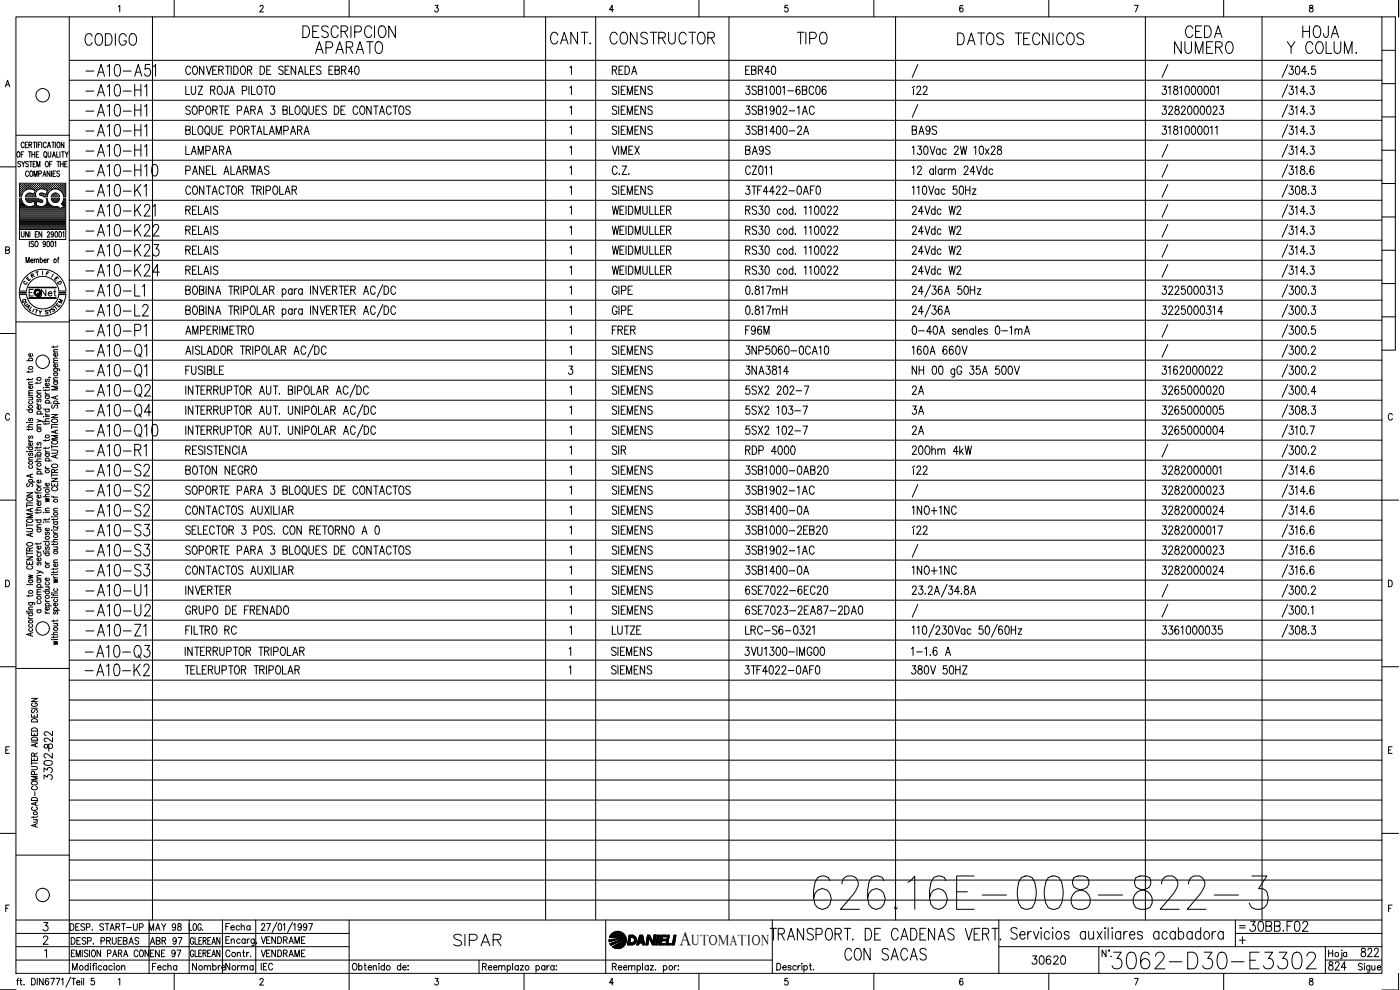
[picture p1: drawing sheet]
<svg xmlns="http://www.w3.org/2000/svg" width="420mm" height="297mm" viewBox="0 0 420 297" stroke-linecap="round" stroke-linejoin="round" font-family="sans-serif">
<defs><g id="words">
<text font-size="15" x="243.1" y="274.1">626.16E-008-822-3</text>
<text font-size="8.8" x="332.7" y="291.7">3062-D30-E3302</text>
<g font-size="7.5">
<text x="24.7" y="108.3">-A10-Q1</text>
<text x="24.7" y="114.3">-A10-Q1</text>
<text x="24.7" y="120.3">-A10-Q2</text>
<text x="24.7" y="126.3">-A10-Q4</text>
<text x="24.7" y="132.3">-A10-Q10</text>
<text x="24.3" y="198.6">-A10-Q3</text>
</g>
<g font-size="7.1">
<text x="24.3" y="14.8">CODIGO</text>
<text x="93.5" y="17.3">APARATO</text>
<text x="164" y="14.5">CANT.</text>
<text x="182" y="14.5">CONSTRUCTOR</text>
<text x="238.1" y="14.5">TIPO</text>
<text x="351.4" y="17.3">NUMERO</text>
<text x="385.2" y="17.3">Y COLUM.</text>
<text x="24.7" y="24">-A10-A51</text>
<text x="24.7" y="30">-A10-H1</text>
<text x="24.7" y="36">-A10-H1</text>
<text x="24.7" y="42">-A10-H1</text>
<text x="24.7" y="48">-A10-H1</text>
<text x="24.7" y="54">-A10-H10</text>
<text x="24.7" y="60">-A10-K1</text>
<text x="24.7" y="66">-A10-K21</text>
<text x="24.7" y="72">-A10-K22</text>
<text x="24.7" y="78">-A10-K23</text>
<text x="24.7" y="84">-A10-K24</text>
<text x="24.7" y="90">-A10-L1</text>
<text x="24.7" y="96">-A10-L2</text>
<text x="24.7" y="102">-A10-P1</text>
<text x="24.7" y="137.9">-A10-R1</text>
<text x="24.7" y="143.9">-A10-S2</text>
<text x="24.7" y="149.9">-A10-S2</text>
<text x="24.7" y="155.9">-A10-S2</text>
<text x="24.7" y="161.9">-A10-S3</text>
<text x="24.7" y="167.9">-A10-S3</text>
<text x="24.7" y="173.9">-A10-S3</text>
<text x="24.7" y="179.9">-A10-U1</text>
<text x="24.7" y="185.9">-A10-U2</text>
<text x="24.7" y="191.9">-A10-Z1</text>
<text x="24.3" y="203.9">-A10-K2</text>
<text x="135.1" y="285">SIPAR</text>
<text x="230" y="283.3">TRANSPORT. DE CADENAS VERT.</text>
<text x="252.2" y="289.3">CON SACAS</text>
</g>
<g font-size="6.6">
<text x="89.6" y="12.3">DESCRIPCION</text>
<text x="286.1" y="14.5">DATOS TECNICOS</text>
<text x="354.5" y="12.3">CEDA</text>
<text x="389.8" y="12.3">HOJA</text>
<text x="373.9" y="280.8">30BB.F02</text>
</g>
<g font-size="6.2">
<text x="308.3" y="290.7">30620</text>
<text x="397.6" y="292.5">824</text>
</g>
<text font-size="5.9" x="203.9" y="283.5">A</text>
<g font-size="5.7">
<text x="182.4" y="23.6">REDA</text>
<text x="222.6" y="23.6">EBR40</text>
<text x="272.7" y="29.6">í22</text>
<text x="347.5" y="35.6">3282000023</text>
<text x="222.6" y="41.6">3SB1400-2A</text>
<text x="272.7" y="41.6">BA9S</text>
<text x="54.7" y="47.6">LAMPARA</text>
<text x="222.6" y="47.6">BA9S</text>
<text x="272.7" y="65.6">24Vdc W2</text>
<text x="272.7" y="71.6">24Vdc W2</text>
<text x="272.7" y="77.6">24Vdc W2</text>
<text x="272.7" y="83.6">24Vdc W2</text>
<text x="222.6" y="89.6">0.817mH</text>
<text x="222.6" y="95.6">0.817mH</text>
<text x="182.4" y="101.6">FRER</text>
<text x="222.6" y="101.6">F96M</text>
<text x="222.6" y="107.6">3NP5060-0CA10</text>
<text x="222.6" y="113.6">3NA3814</text>
<text x="222.6" y="119.6">5SX2 202-7</text>
<text x="272.7" y="119.6">2A</text>
<text x="347.5" y="119.6">3265000020</text>
<text x="272.7" y="125.6">3A</text>
<text x="347.5" y="125.6">3265000005</text>
<text x="272.7" y="131.6">2A</text>
<text x="347.5" y="131.6">3265000004</text>
<text x="182.4" y="137.6">SIR</text>
<text x="222.6" y="137.6">RDP 4000</text>
<text x="272.7" y="137.6">20Ohm 4kW</text>
<text x="54.7" y="143.6">BOTON NEGRO</text>
<text x="272.7" y="143.6">í22</text>
<text x="347.5" y="149.6">3282000023</text>
<text x="222.6" y="155.6">3SB1400-0A</text>
<text x="272.7" y="155.6">1NO+1NC</text>
<text x="347.5" y="155.6">3282000024</text>
<text x="272.7" y="161.6">í22</text>
<text x="347.5" y="167.6">3282000023</text>
<text x="222.6" y="173.6">3SB1400-0A</text>
<text x="272.7" y="173.6">1NO+1NC</text>
<text x="347.5" y="173.6">3282000024</text>
<text x="182.4" y="191.6">LUTZE</text>
<text x="272.3" y="203.6">380V 50HZ</text>
<text x="16.6" y="225.8" transform="rotate(-90 16.6 225.8)">822</text>
<text x="16.6" y="235.3" transform="rotate(-90 16.6 235.3)">3302-</text>
<text x="407.1" y="288.2">822</text>
</g>
<g font-size="5.3">
<text x="43.4" y="280.5">MAY 98</text>
<text x="43.7" y="284.7">ABR 97</text>
<text x="56.4" y="292.5">Nombre</text>
<text x="66.7" y="292.5">Norma</text>
</g>
<g font-size="4.9">
<text x="11.3" y="90">Net</text>
<text x="66.7" y="280.1">Fecha</text>
<text x="43.7" y="288.2">ENE 97</text>
<text x="77.3" y="288.2">VENDRAME</text>
<text x="77.3" y="292.1">IEC</text>
</g>
<text font-size="4.4" x="207.6" y="283.5">UTOMATION</text>
<g font-size="4">
<text x="6.7" y="85.4">E</text>
<text x="15.2" y="85.4">E</text>
<text x="15.9" y="86.4">D</text>
<text x="6" y="92.8">U</text>
<text x="6.7" y="93.8">A</text>
<text x="13.1" y="94.9">Y</text>
<text x="14.1" y="94.5">S</text>
<text x="14.8" y="93.8">T</text>
<text x="16.2" y="92.1">M</text>
</g>
<g font-size="3.5">
<text x="6" y="86.4">C</text>
<text x="14.1" y="84.3">I</text>
<text x="370.8" y="279.8">=</text>
</g>
</g></defs>
<!-- layer: DCA_A3E2|CART -->
<g fill="none" stroke="#000" stroke-width=".3">
<path d="M4.8 5.1h409.9v286.9h-409.9zM20.8 5.1v286.9M35.5 2l.4-.4v2M52.3 .1v5M78 2.1l.4-.5 .4 .1 .2 .3-.3 .7-.8 .9h1.2M104.8 .1v5M130.6 1.6h.9l-.5 .8a.6 .6 0 0 1 .5 .9 .6 .6 0 0 1-1.1-.1M157.3 .1v5M184.1 2.9h-1.2l.8-1.3v2M209.8 .1v5M236.4 1.6h-.8l-.1 .8a.61 .61 0 0 1 .9 .1 .61 .61 0 0 1-.1 .9 .61 .61 0 0 1-.8-.2M262.3 .1v5"/>
<path d="M289 1.9l-.5-.3a1.17 1.17 0 0 0 0 2 .56 .56 0 0 0 .6-.5 .56 .56 0 0 0-.5-.6 .56 .56 0 0 0-.6 .4M314.7 .1v5M340.4 1.6h1.2l-.8 2M367.2 .1v5M393.1 1.7v.6a.72 .72 0 0 1 .9 .4 .72 .72 0 0 1-.3 .9 .64 .64 0 0 1-.8-.7 .64 .64 0 0 1 .8-.5l.3-.3-.1-.4zM414.7 5.1h4.1v100h-4.1M414.7 15.1h4.1M419.7 .1v5M1.6 26.1l.7-2 .6 2M1.9 25.4h.8M414.7 35.1h4.1M414.7 25.1h4.1"/>
<path d="M0 50.1h4.8M4.8 40.6h16M5.3 45.6l.1-.1a.88 .88 0 0 1 .6 .9 .88 .88 0 0 1-.6 .8 1.09 1.09 0 0 1-.1-1.6zM5.9 56.9h.1M5.9 56.3h.1M5.9 55.7h.1M5.9 57.6h.1M5.9 58.2h.1M5.9 58.8h.1M5.9 59.8h.4M6.1 57.2h.2M6.1 56.6h.2"/>
<path d="M6.1 56h.2M6.1 55.3h.2M6.1 57.9h.2M6.1 58.5h.2M6.2 48.7l-.3-.3-.6 .3 .2 .4 .7 .5-.3 .5-.6-.3M6.2 55.2v.2M6.2 55.9v.1M6.2 56.5v.2M6.2 57.1v.2M6.2 57.8v.1M6.2 58.4v.2M6.3 46.3h.5"/>
<path d="M6.4 59.6h-.6v9.3h13.9v-9.3h-.6M6.4 56.9h.2M6.4 56.3h.2M6.4 55.7h.2M6.4 57.6h.2M6.4 59.6l.2 .7M6.5 48.4l.5 .8 .5-.8M6.5 58.1l-.1 .1M6.5 55.6v.1M6.5 56.2v.1M6.5 56.8v.2M6.5 57.5v.1"/>
<path d="M6.7 57.2h.2M6.7 56.6h.2M6.7 56h.2M6.7 55.3h.2M6.8 55.2v.2M6.8 55.9v.1M6.8 56.5v.2M6.8 57.1v.2M7 49.2v.9M7.1 56.9h.1M7.1 56.3h.1M7.1 55.7h.1"/>
<path d="M7.1 45.5h-.8v1.7M7.2 55.6v.1M7.2 56.2v.1M7.2 56.8v.2M7.2 57.5l-.8 1.6h-.6v-4.1h13.9v4.1h-.6M7.2 43a.47 .47 0 0 0-.5-.3 .47 .47 0 0 0-.4 .6v.4a.47 .47 0 0 0 .4 .6 .47 .47 0 0 0 .5-.4M7.4 56.6h.1M7.4 56h.1M7.4 55.3h.1M7.5 55.2v.2M7.5 55.9v.1M7.5 56.5v.2"/>
<path d="M7.6 43.5h.4M7.7 59.6h3.7M7.7 59.6l.1 .3M7.7 56.9h.1M7.7 56.3h.2M7.7 55.7h.2M7.8 59.9l.4 .6 .6 .3 1.4-.4 .3 1.2-1.3 .4-1.2-.2M7.8 55.6v.1M7.8 56.2v.1M7.8 56.8v.1M7.8 59.8h3.7M7.8 58.8h.1"/>
<path d="M8 56.9l-.8 .6M8 56.9l1.2-.2 1.4 .4-.4 1.2-.9-.3M8 56.6h.2M8 56h.2M8 55.3h.2M8 58.5h.2M8.1 55.2v.2M8.1 55.9v.1M8.1 56.5v.2M8.1 58.4v.2M8.3 42.7h-.7v1.6h.7M8.3 56.3h.2"/>
<path d="M8.3 55.7h.2M8.3 58.8h.2M8.4 58.2h.1M8.4 55.6v.1M8.4 56.2v.1M8.4 58.7v.2M8.5 48.7a.41 .41 0 0 0-.6-.2 .41 .41 0 0 0 0 .6l.4 .2a.43 .43 0 0 1 .1 .7 .43 .43 0 0 1-.7-.2M8.5 45.5h.9M8.6 51.7l-.3-.4a.86 .86 0 0 0-.7 .8 .86 .86 0 0 0 .7 .8l.3-.3M8.6 56.6h.2M8.6 56h.2M8.6 55.3h.2"/>
<path d="M8.6 58.5h.2M8.7 43.5l.7-.1 .1-.6-.8-.1v1.6M8.7 55.2v.2M8.7 55.9v.1M8.7 56.5v.1M8.7 58.4v.2M8.9 48.4h.8M8.9 45.5v1.7M9 56.3h.1M9 55.7h.1M9 58.2h.1M9 58.8h.1"/>
<path d="M9.1 55.6v.1M9.1 56.2v.1M9.1 58.1v.1M9.1 58.7v.2M9.1 43.5l.4 .8M9.1 51.4l.2-.1a.86 .86 0 0 1 .6 .8 .86 .86 0 0 1-.6 .8 1.09 1.09 0 0 1-.2-1.5zM9.3 48.4v1.7M9.3 56.6h.1M9.3 56h.1M9.3 55.3h.1M9.3 58.5h.1M9.3 58h-.8l-.7 .8"/>
<path d="M9.4 55.2v.2M9.4 55.9v.1M9.4 56.5v.1M9.4 58.4v.2M9.6 46.3h.8M9.6 45.5v1.7M9.6 56.3h.2M9.6 55.7h.2M9.6 58.8h.2M9.7 58.2h.1M9.7 55.6v.1M9.7 56.2v.1"/>
<path d="M9.7 58.7v.2M9.9 56.6h.2M9.9 56h.2M9.9 55.3h.2M9.9 58.5h.2M9.9 42.7h.9M9.9 49.2h.5M10 55.2v.2M10 55.9v.1M10 56.5v.2M10 58.4v.2M10.2 52.9v-1.6l.5 1.6 .4-1.6v1.6"/>
<path d="M10.2 56.9h.2M10.2 56.3h.2M10.2 55.7h.2M10.2 58.8h.2M10.3 42.7v1.6M10.3 55.6v.1M10.3 56.2v.1M10.3 56.8v.1M10.3 58.7v.2M10.4 58.2h.1M10.4 45.5v1.7M10.5 56.6h.2"/>
<path d="M10.5 56h.2M10.5 55.3h.2M10.6 55.2v.2M10.6 55.9v.1M10.6 56.5v.2M10.7 57.2h.1M10.7 48.4h-.8v1.7h.8M10.9 46.3h.4M10.9 56.9h.1M10.9 56.3h.1M10.9 55.7h.1M11 55.6v.1"/>
<path d="M11 56.2v.1M11 56.8v.2M11 42.7v1.6M11 50.1v-1.7l.5 1.7 .5-1.7v1.7M11.2 56.6h.1M11.2 56h.1M11.2 55.3h.1M11.3 55.2v.2M11.3 55.9v.1M11.3 56.5v.2M11.4 59.6l1.4 .5v.5l-.3 .1M11.5 43.5h.4"/>
<path d="M11.5 56.3h.2M11.5 55.7h.2M11.6 56.9a1.53 1.53 0 0 0-.8 2.2h-3.1l.1-.3M11.6 52.1h.7v-.7l-.7-.1v1.6M11.6 55.6v.1M11.6 56.2v.1M11.6 45.5h-.7v1.7h.7M11.8 56.6h.2M11.8 56h.2M11.8 55.3h.2M11.9 55.2v.2M11.9 55.9v.1"/>
<path d="M11.9 56.5v.2M12.1 56.3h.2M12.1 55.7h.2M12.1 58.2h.2M12.2 42.7h-.7v1.6M12.2 55.6v.1M12.2 56.2v.1M12.2 58.1v.1M12.4 56.6h.2M12.4 56h.2M12.4 55.3h.2M12.4 58.5h.2"/>
<path d="M12.5 42.7v1.6M12.5 55.2v.2M12.5 55.9v.1M12.5 56.5v.1M12.5 58.4v.2M12.8 56.3h.2M12.8 55.7h.2M12.8 58.2h.2M12.9 52.9l.4-1.6 .5 1.6M12.9 55.6v.1M12.9 56.2v.1M12.9 58.1v.1"/>
<path d="M12.9 58l-.3-.1a.42 .42 0 0 0-.6 .1 .42 .42 0 0 0 0 .5l1.4 .6h.7M13 52.4h.6M13.1 56.6h.2M13.1 56h.2M13.1 55.3h.2M13.1 58.5h.2M13.2 55.2v.2M13.2 55.9v.1M13.2 56.5v.2M13.2 58.4v.2M13.3 56.8l.9 .3-.4 1.2-.9-.3M13.3 56.8l-.7-.1-1 .2"/>
<path d="M13.3 45.6l.2-.1a.86 .86 0 0 1 .6 .9 .86 .86 0 0 1-.6 .8 1.2 1.2 0 0 1-.2-1.6zM13.4 56.3h.2M13.4 55.7h.2M13.4 58.8h.2M13.5 55.6v.1M13.5 56.2v.1M13.5 58.7v.2M13.6 46.9l.4 .5M13.7 56.6h.2M13.7 56h.2M13.7 55.3h.2M13.7 58.5h.2"/>
<path d="M13.8 55.2v.2M13.8 55.9v.1M13.8 56.5v.2M13.8 58.4v.2M13.9 43a.47 .47 0 0 0-.6-.3 .47 .47 0 0 0-.3 .6v.4a.47 .47 0 0 0 .3 .6 .47 .47 0 0 0 .6-.4M13.9 59.6h.2M13.9 59.6a1.69 1.69 0 0 1-.3 2 1.69 1.69 0 0 1-2 .2l-.8-.2 .3-1.2 1.4 .4M13.9 48.4a.86 .86 0 0 1 .6 .8 .86 .86 0 0 1-.6 .9 1.14 1.14 0 0 1 0-1.7zM14.1 58.8h.1M14.1 56.9h.1M14.1 56.3h.1M14.1 55.7h.1"/>
<path d="M14.1 58.2h.1M14.1 55.6v.1M14.1 56.2v.1M14.1 56.8v.2M14.1 58.1v.1M14.2 59.6l.1 .7M14.2 57.6h.1M14.2 44.3l.5-1.6 .5 1.6M14.4 57.2h.1M14.4 56.6h.1M14.4 56h.1M14.4 55.3h.1"/>
<path d="M14.4 45.5l.1 1.4 .3 .3 .4-.3v-1.4M14.4 43.8h.6M14.4 57.8v.1M14.4 55.2v.2M14.4 55.9v.1M14.4 56.5v.2M14.4 57.1v.2M14.7 56.9h.2M14.7 56.3h.2M14.7 55.7h.2M14.8 55.6v.1M14.8 56.2v.1"/>
<path d="M14.8 56.8v.2M14.9 49.2h.5M15 51.3v1.6l-.9-1.6v1.6M15 56.6h.2M15 56h.2M15 55.3h.2M15.1 55.2v.2M15.1 55.9v.1M15.1 56.5v.2M15.3 56.3h.2M15.3 55.7h.2M15.4 59.6h2.5"/>
<path d="M15.4 59.6l.1 .3M15.4 56.8l-.1 .1M15.4 55.6v.1M15.4 56.2v.1M15.5 51.3v1.6M15.5 59.9l.7 .8M15.5 59.8h2.2M15.5 42.7h.8M15.6 56.6h.2M15.6 56h.2M15.6 55.3h.2M15.7 48.4h-.8v1.7"/>
<path d="M15.7 47.2l.5-1.7 .4 1.7M15.7 55.2v.2M15.7 55.9v.1M15.7 56.5v.2M15.8 58.5l-.1 .1M15.9 46.6h.6M15.9 52.1h.5M16 42.7v1.6M16 56.3h.1M16 55.7h.1M16 58.8h.1M16 55.6v.1"/>
<path d="M16 56.2v.1M16 58.2h.1M16 58.7v.2M16.1 58.2h.1M16.1 58l.8-.1 .6 .4M16.2 58l-.6 .4-.2 .7h2.5l-.4-.8M16.3 56.6h.1M16.3 56h.1M16.3 55.3h.1M16.3 58.5h.1M16.3 55.2v.2M16.3 55.9v.1"/>
<path d="M16.3 56.5v.1M16.3 58.4v.2M16.6 42.7v1.6M16.6 56.3h.2M16.6 55.7h.2M16.6 58.2h.2M16.6 58.8h.2M16.7 51.3h-.8v1.6h.8M16.7 55.6v.1M16.7 56.2v.1M16.7 58.1v.1M16.7 58.7v.2"/>
<path d="M16.9 56.6h.2M16.9 56h.2M16.9 55.3h.2M16.9 58.5h.2M17 55.2v.2M17 55.9v.1M17 56.5v.1M17 58.4v.2M17 45.5v1.7h.7M17.1 48.4h.8M17.2 56.3h.2M17.2 55.7h.2"/>
<path d="M17.2 58.8h.2M17.3 42.7h.1a.88 .88 0 0 1 .6 .8 .88 .88 0 0 1-.6 .8 1.09 1.09 0 0 1-.1-1.6zM17.3 55.6v.1M17.3 56.2v.1M17.3 58.7v.2M17.5 48.4v1.7M17.5 56.6h.2M17.5 56h.2M17.5 55.3h.2M17.6 55.2v.2M17.6 55.9v.1M17.6 56.5v.2"/>
<path d="M17.8 59.9l-.3 .5M17.9 51.5l-.3-.2-.6 .2 .1 .4 .8 .6-.3 .4-.6-.2M17.9 56.9h.1M17.9 56.3h.1M17.9 55.7h.1M17.9 59.6l-.1 .3M17.9 55.6v.1M17.9 56.2v.1M17.9 56.8v.2M18 45.5v1.7M18.1 49.2h.9M18.1 48.4v1.7"/>
<path d="M18.2 56.6h.1M18.2 56h.1M18.2 55.3h.1M18.2 55.2v.2M18.2 55.9v.1M18.2 56.5v.2M18.2 57.1v.1M18.3 57.2h.1M18.5 45.5h.8M18.5 56.9h.2M18.5 56.3h.2M18.5 55.7h.2"/>
<path d="M18.6 57.5l.1 .1M18.6 55.6v.1M18.6 56.2v.1M18.6 56.8v.2M18.8 57.2h.2M18.8 56.6h.2M18.8 56h.2M18.8 55.3h.2M18.8 57.9h.2M18.9 45.5v1.7M18.9 55.2v.2M18.9 55.9v.1"/>
<path d="M18.9 56.5v.2M18.9 57.1v.2M18.9 57.8v.1M18.9 58.3l.2 .8M19 58.3a2.47 2.47 0 0 0-2.8-1.6 2.47 2.47 0 0 0-2 2.4M19 48.4v1.7M19.1 59.6l-.2 .7M19.1 56.9h.2M19.1 56.3h.2M19.1 55.7h.2M19.1 57.6h.2M19.1 58.2h.2"/>
<path d="M19.2 42.7v1.6l-.8-1.6v1.6M19.2 58.8h.1M19.2 59.8h.4M19.2 55.6v.1M19.2 56.2v.1M19.2 56.8v.2M19.2 57.5v.1M19.2 58.1v.1M19.2 58.7v.2M19.4 49.2h.5M19.4 57.2h.2M19.4 56.6h.2"/>
<path d="M19.4 56h.2M19.4 55.3h.2M19.4 57.9h.2M19.4 58.5h.2M19.5 55.2v.2M19.5 55.9v.1M19.5 56.5v.2M19.5 57.1v.2M19.5 57.8v.1M19.5 58.4v.2M19.6 45.5l.4 .8 .5-.8M20 46.3v.9"/>
<path d="M20.2 48.4h-.8v1.7h.8M414.7 55.1h4.1M414.7 45.1h4.1M1.7 75l1-.1 .1-.2-.1-.5-1-.1v2l1.1-.2v-.5l-.4-.4M5.8 68.9v3h13.9v-3M5.9 64.5h13.7M5.9 64.2h13.7M5.9 63.9h13.7M5.9 63.6h13.7M5.9 63.3h13.7M5.9 62.9h13.7M5.9 62.6h12.1"/>
<path d="M5.9 62.3h11.8M5.9 62h2.3M5.9 61.7h1.6M5.9 61.4h1.3M5.9 61h1M5.9 60.7h.7M5.9 60.4h.6M5.9 60.1h.5M5.9 64.8h13.7M5.9 65.2h13.7M5.9 65.5h13.7M5.9 65.8h13.7"/>
<path d="M5.9 66.1h13.7M5.9 66.4h13.7M5.9 66.7h13.7M5.9 67.1h13.7M5.9 67.4h13.7M5.9 67.7h13.7M5.9 68h13.7M5.9 68.4h13.7M5.9 68.7h13.7M6.4 69.5v1.2l.4 .4 .4-.4v-1.2M6.6 60.4l.6 .8M7.2 61.2l.8 .6"/>
<path d="M7.8 78.8v-1.6l.5 1.6 .5-1.6v1.6M8 60.1h4.4M8.2 60.4h1.7M8.5 69.5v1.6l-.8-1.6v1.6M8.8 72.4v1.6M9 69.5v1.6M9.2 78.2h.7l-.1-.4a.46 .46 0 0 0-.6 .5 .46 .46 0 0 0 .7 .3M9.7 62h2M10.1 72.6l-.3-.2-.5 .2 .1 .4 .7 .4v.4l-.3 .2-.5-.2M10.3 78l.3-.3 .3 .1v1M10.3 77.7v1.1M10.3 60.4h.7"/>
<path d="M10.4 60.7h.5M10.5 61.7h.3M10.5 61h.3M10.5 61.4h.3M10.6 70.3h.4M10.7 72.5l.1-.1a.86 .86 0 0 1 .7 .8 .86 .86 0 0 1-.7 .8 1.09 1.09 0 0 1-.1-1.5zM10.9 78l.3-.3 .3 .1 .1 1M11.3 69.5h-.7v1.6h.7M11.4 60.4h1.3M12.1 78l.1-.2a.5 .5 0 0 1 .6 .5 .5 .5 0 0 1-.6 .5l-.1-.2M12.1 77.2v1.6M12.5 69.5v1.6l-.8-1.6v1.6"/>
<path d="M13 62h2.9M13.2 78.2h.7l-.1-.4a.5 .5 0 0 0-.6 .5 .5 .5 0 0 0 .6 .5l.1-.2M13.6 61.7h1.6M13.6 72.9l-.1 .4a.45 .45 0 0 1-.6-.4 .45 .45 0 0 1 .6-.4l.1 1.2-.3 .3-.3-.2M13.9 61.4h.9M14.1 61h.5M14.1 60.7h.3M14.2 69.9a.38 .38 0 0 1 .5-.4 .38 .38 0 0 1 .1 .6l-.7 1h.8M14.2 60.4h.1M14.2 72.5l.2-.1a.96 .96 0 0 1 0 1.6l-.3-.7zM14.2 77.7v1.1M14.3 60.4l.4 .6a2.92 2.92 0 0 0 2.7 1l.6 .6 1.1-.6"/>
<path d="M14.7 77.7l-.5 .5M15.4 72.5l.2-.1a.96 .96 0 0 1 0 1.6l-.3-.3zM15.7 60.1h1.9M15.9 60.4h1.4M16 70l-.1 .4a.45 .45 0 0 1-.6-.4 .45 .45 0 0 1 .6-.4l.1 1.3-.3 .2-.3-.2M16.4 72.7l.3-.3v1.6M16.6 69.6l.2-.1a.96 .96 0 0 1 0 1.6l-.3-.7zM17.2 77.7h.5M17.5 60.4l-.6 .3h-.8M17.7 77.2l-.3 .3v1.3M17.8 69.6l.2-.1a.92 .92 0 0 1 .5 .8 .92 .92 0 0 1-.5 .8l-.3-.2zM18.2 62.6h1.4"/>
<path d="M18.4 61.2l.8 .7M18.7 61h.9M18.7 62.3h.9M18.7 61.4h.9M18.8 69.8l.3-.3v1.6M18.9 60.7h.7M19 61.7h.6M19.1 60.1h.5M19.3 62h.3M19.6 60.4h-.6l-.6 .8M414.7 75.1h4.1M414.7 65.1h4.1"/>
<path d="M4.8 96.6h16M5.8 87.7h2.1v.2h-2.1zM5.8 87.3a7 7 0 0 1 7-6.5 7 7 0 0 1 7 6.5M5.8 88.3a7 7 0 0 0 7 6.5 7 7 0 0 0 7-6.5M5.8 87.8h2M7.9 87.3a4.9 4.9 0 0 1 4.9-4.4 4.9 4.9 0 0 1 4.9 4.4M7.9 88.3a4.9 4.9 0 0 0 4.9 4.4 4.9 4.9 0 0 0 4.9-4.4M8.7 86.2h8.1v.1h-8.1M8.7 89.3h8.1v.2h-8.1zM8.8 87.8h.7M8.8 86.3h8M8.8 89.4h8"/>
<path d="M9.9 86.9h-1.1v1.9M10.7 92.9l.7 .2M11.1 81.6l.2 1M11.4 81.5l-.6 .2M12.8 81.4v1M414.7 95.1h4.1M414.7 85.1h4.1M0 100.1h4.8M8 108.2h1.8M8.6 111.3v.5M8.6 113.6v.5M8.6 119.2h1.2"/>
<path d="M8.6 118.6h1.2M8.6 115.4h1.2M8.8 108.2l-.1-.1a.55 .55 0 0 1 .5-.7 .55 .55 0 0 1 .5 .7l-.1 .1M9.4 119.2l.4 .3-.1 .4-1.1 .1M9.6 115.8l.1 .1a.53 .53 0 0 1-.5 .7 .53 .53 0 0 1-.4-.7l.3-.1v.8M9.6 106.1l.1 .1a.52 .52 0 0 1-.5 .7 .52 .52 0 0 1-.4-.7l.3-.1v.8M9.8 117.9l-1.1 .1-.1 .3 .3 .3M9.8 117.2h-1.1l-.1 .3 .3 .4M9.8 114.6l-1.1 .1-.1 .3 .3 .4M9.8 113.5l-.4 .4h-1.4M9.8 111.2l-.4 .4h-1.4M11.1 114.7v.5"/>
<path d="M11.1 118h1.2M11.3 119.8l-.2 .3 .2 .5 .5-.8h.4l.1 .5-.2 .3M12.3 117.2h-1.1l-.1 .4 .3 .4M12.3 114.6l-.4 .4h-1.4M13 116.3h.2zM13.6 117.7l.1 .4 .4 .2M13.6 116.9v.4M13.6 118.8h1.2M13.6 118.3h1.2M13.6 116.3h1.2M13.8 118.8l-.1 .1a.53 .53 0 0 0 .5 .7 .53 .53 0 0 0 .4-.8M13.8 113.8l-.2 .2 .2 .5 .5-.7h.4l.1 .4-.2 .3"/>
<path d="M14.6 115l.1 .1a.54 .54 0 0 1-.5 .7 .54 .54 0 0 1-.4-.8h.3v.8M14.7 113.2v.2v-.2l.5 .2M14.8 116.8l-.1 .3h-1.7M16.1 110.6l1.6 .1 .1 .5M16.1 103.8v.5M16.1 114.5h1.2M16.1 114.1h1.2M16.1 111.9h1.2M16.1 108.9h1.2M16.1 105.6h1.2M16.3 114.5a.53 .53 0 0 0 0 .8 .53 .53 0 0 0 .8 0l.2-.3-.2-.5M16.3 111.9l-.1 .2a.55 .55 0 0 0 .5 .7 .55 .55 0 0 0 .5-.7l-.1-.2"/>
<path d="M16.3 110.6l-.1 .2a.55 .55 0 0 0 .5 .7 .55 .55 0 0 0 .5-.7l-.1-.2M16.7 118.9v.7M17.1 109.3l.1 .2a.52 .52 0 0 1-.5 .7 .52 .52 0 0 1-.4-.8l.3-.1v.8M17.1 106l.1 .2a.54 .54 0 0 1-.5 .7 .54 .54 0 0 1-.4-.8l.3-.1v.9M17.3 118.7l-1.8 .6 1.8 .5M17.3 115.9h-1.8l1.8 .5-1.8 .6h1.8M17.3 113.3l-1.1 .1-.1 .3 .3 .4M17.3 108.1l-1.1 .1-.1 .4 .3 .3M17.3 107.4l-1.1 .1-.1 .3 .3 .3M17.3 104.9h-1.1l-.1 .4 .3 .3M17.3 103.8l-.3 .3h-1.5M2.9 124.5a.63 .63 0 0 0-.8-.4 .63 .63 0 0 0-.4 .7v.5a.63 .63 0 0 0 .4 .7 .63 .63 0 0 0 .8-.4"/>
<path d="M8 135.5h.2zM8 126.7h.2zM8 128.1h1.8M8 134.1h1.8M8 123h1.8M8.6 131.9l.1 .3 .4 .2M8.6 128.6v.5M8.6 138h1.2M8.6 135.5h1.2M8.6 132.4h1.2M8.6 126.7h1.2M8.8 139.7l-.1 .2a.55 .55 0 0 0 .5 .6 .55 .55 0 0 0 .5-.6l-.1-.2"/>
<path d="M8.8 135.9l-.2 .3 .1 .4h.3l.3-.6 .3-.1 .2 .3-.2 .5M8.8 134.1l-.1 .2a.55 .55 0 0 0 .5 .7 .55 .55 0 0 0 .5-.7l-.1-.2M8.8 130.8l-.2 .2 .1 .5h.3l.3-.6 .3-.1 .2 .2-.2 .6M8.8 125.5l-.2 .3 .2 .5 .5-.7h.4l.1 .4-.2 .3M8.8 123l-.1 .1a.55 .55 0 0 0 .5 .7 .55 .55 0 0 0 .5-.7l-.1-.1M8.8 120.4l-.1 .1a.55 .55 0 0 0 .5 .7 .55 .55 0 0 0 .5-.7l-.1-.1M9.6 132.9l.1 .1a.53 .53 0 0 1-.5 .7 .53 .53 0 0 1-.4-.8h.3v.8M9.8 137.2l-1.1 .1-.1 .4 .3 .3M9.8 128.6l-.4 .3h-1.4M9.8 127.4l-1.1 .1-.1 .3 .3 .3M10.5 137.1h.2zM10.5 135.1h.2z"/>
<path d="M10.5 138.5h1.8M10.5 136.6h1.8M11.1 125.8l1.2 .5-1.2 .4M11.1 120.9l.1 .4 .4 .2M11.1 134.1v.5M11.1 137.1h1.2M11.1 135.1h1.2M11.1 128.7h1.2M11.1 128.2h1.2M11.1 124.2h1.8M11.1 121.5h1.2M11.3 136.6l-.1-.2a.53 .53 0 0 1 .6-.7 .53 .53 0 0 1 .3 .9"/>
<path d="M11.3 132.7l-.2 .3 .1 .5h.3l.3-.7 .3-.1 .2 .3-.2 .5M11.3 128.7a.54 .54 0 0 0 0 .8 .54 .54 0 0 0 .8 0l.2-.3-.2-.5M11.3 124.2l-.1-.1a.53 .53 0 0 1 .6-.8 .53 .53 0 0 1 .3 .9M12.1 121.9l.1 .2a.54 .54 0 0 1-.5 .8 .54 .54 0 0 1-.4-.9l.3-.1v.9M12.3 137.7l-1.1 .1-.1 .3 .3 .4M12.3 134l-.4 .4h-1.4M12.3 127.4h-1.1l-.1 .4 .3 .4M12.3 126.3l.5 .2 .1 .3M13 125h.2zM13 126.4h1.8M13 122.8h1.8M13.6 140l.1 .3 .4 .2"/>
<path d="M13.6 135.1l.1 .3 .4 .2M13.6 123.9l.1 .4 .4 .2M13.6 126.9v.5M13.6 131.9v.5M13.6 134.2v.5M13.6 138.3h1.8M13.6 136.1h1.2M13.6 135.6h1.2M13.6 125h1.2M13.6 124.5h1.2M13.6 120.9h1.8M13.8 138.3l-.1-.1a.56 .56 0 0 1 .5-.8 .56 .56 0 0 1 .5 .8l-.1 .1"/>
<path d="M13.8 136.1l-.1 .2a.53 .53 0 0 0 .5 .7 .53 .53 0 0 0 .4-.9M13.8 122.8l-.1 .1a.55 .55 0 0 0 .5 .7 .55 .55 0 0 0 .5-.7l-.1-.1M13.8 120.9l-.1-.1a.56 .56 0 0 1 .5-.7 .56 .56 0 0 1 .5 .7l-.1 .1M14.8 134.1l-.1 .3-1.7 .1M14.8 131.8l-.3 .4h-1.5M14.8 126.9l-.3 .3h-1.5M14.8 125.6l-1.1 .1-.1 .4 .3 .3M15.5 135h1.3l.5 .5-.2 .4-1.6 .1M15.5 124.4h1.8l-1.8 .9h1.8M15.5 128.1h1.8M15.5 127.6v1M15.5 133.5v1"/>
<path d="M15.5 134h1.8M15.5 127.4h1.8M15.6 139.5a.9 .9 0 0 1 1-.3 .9 .9 0 0 1 .6 .9 1.05 1.05 0 0 1-1.7-.5zM15.6 132.4a.9 .9 0 0 1 1-.3 .9 .9 0 0 1 .6 .9 .9 .9 0 0 1-1 .4 .9 .9 0 0 1-.6-1zM15.6 126a1.06 1.06 0 0 1 1.7 .4 1.01 1.01 0 0 1-1 .4 1.01 1.01 0 0 1-.8-.7zM15.7 121.5l-.2 .4 .2 .6 .5-.1 .6-.9h.3l.2 .4-.2 .6M16.1 121.1h1.8M16.3 121.1l-.1-.1a.55 .55 0 0 1 .5-.7 .55 .55 0 0 1 .5 .7l-.1 .1M16.7 129.2v.7M16.7 136.6v.7M17.3 136.4l-1.8 .6 1.8 .5M17.3 130.7h-1.8l1.8 .5-1.8 .6h1.8"/>
<path d="M17.3 129l-1.8 .6 1.8 .5M417.9 124.5a.63 .63 0 0 0-.8-.4 .63 .63 0 0 0-.5 .7v.5a.63 .63 0 0 0 .5 .7 .63 .63 0 0 0 .8-.4M0 150.1h4.8M8 158.6h1.3l.5 .4-.2 .5h-1.6M8 147.9h1.8l-1.8 .9h1.8M8 151.2v.9M8 157v1M8 157.6h1.8M8 151.6h1.8M8 150.9h1.8M8.1 155.9a1.06 1.06 0 0 1 1.7 .5 1.01 1.01 0 0 1-1 .4 1.01 1.01 0 0 1-.8-.7zM8.1 149.5a1.06 1.06 0 0 1 1.7 .4 1 1 0 0 1-1 .5 1 1 0 0 1-.8-.8z"/>
<path d="M8.3 145.1l-.3 .3 .3 .6 .4-.1 .3-.7a.51 .51 0 0 1 .8 .1 .51 .51 0 0 1-.2 .7M8.6 144.6h1.8M8.8 144.6l-.1-.1a.55 .55 0 0 1 .5-.7 .55 .55 0 0 1 .5 .7l-.1 .1M9.2 142.4v.8M9.2 152.7v.7M9.8 159.9l-1.8 .6 1.8 .5M9.8 154.2h-1.8l1.8 .5-1.8 .6h1.8M9.8 152.5l-1.8 .6 1.8 .5M9.8 142.2l-1.8 .6 1.8 .5M10.5 147.5l.3 .4h1.5M10.5 156h1.8M10.5 153.1h1.8"/>
<path d="M11.1 149.8l.1 .3 .4 .3M11.1 145.3l.1 .4 .4 .2M11.1 140.2l.1 .4 .4 .2M11.1 147.6v.5M11.1 153.6v.5M11.1 158.7h1.2M11.1 158.2h1.2M11.1 150.4h1.2M11.1 145.9h1.2M11.1 142.2h1.8M11.1 140.8h1.2M11.3 158.7l-.1 .2a.53 .53 0 0 0 .6 .7 .53 .53 0 0 0 .3-.9"/>
<path d="M11.3 156l-.1 .1a.54 .54 0 0 0 .5 .8 .54 .54 0 0 0 .4-.9M11.3 142.2l-.1-.1a.53 .53 0 0 1 .6-.8 .53 .53 0 0 1 .3 .9M12.1 150.8l.1 .1a.54 .54 0 0 1-.5 .8 .54 .54 0 0 1-.4-.8l.3-.1v.9M12.1 148.5l.1 .2a.54 .54 0 0 1-.5 .7 .54 .54 0 0 1-.4-.8l.3-.1v.9M12.1 144l.1 .2a.54 .54 0 0 1-.5 .7 .54 .54 0 0 1-.4-.8l.3-.1v.9M12.3 157.4l-1.1 .1-.1 .4 .3 .3M12.3 153.5l-.4 .4h-1.4M12.3 152.3h-1.1l-.1 .4 .3 .4M13 156.6h.2zM13 153.7h.2zM13 149h1.8M13 146.4h1.8"/>
<path d="M13.6 149.5l1.2 .3-1.2 .2 1.2 .3-1.2 .3M13.6 156.6h1.2M13.6 155.6v.6M13.6 153.7h1.2M13.6 153.3h1.2M13.6 140.5h1.2M13.8 159.7l-.2 .3 .1 .4h.3l.3-.6 .3-.1 .2 .3-.2 .5M14.6 158.5l.1 .1a.53 .53 0 0 1-.5 .7 .53 .53 0 0 1-.4-.8h.3v.8M14.6 145l.1 .1a.54 .54 0 0 1-.5 .7 .54 .54 0 0 1-.4-.8h.3v.8M14.8 155.6l-.3 .3h-1.5M14.8 152.5l-1.1 .1-.1 .3 .3 .4M14.8 148.3h-1.1l-.1 .4 .3 .3"/>
<path d="M15.5 159h.2zM15.5 155.1h.2zM15.5 148.8l.3 .4h1.5M15.5 144.9v.9h1.8v-.9M15.5 143.5h1.8l-1.8 1h1.8M15.5 142.5h1.8M15.5 142v1M15.9 146.2a.54 .54 0 0 0-.4 .7 .54 .54 0 0 0 .7 .4h.4a.55 .55 0 0 0 .7-.4 .55 .55 0 0 0-.4-.7M16.1 159.5l.1 .3 .4 .2M16.1 156.6h1.2M16.1 153.3h1.2M16.1 148.9v.5"/>
<path d="M16.1 155.6v.5M16.1 159h1.2M16.1 155.1h1.2M16.3 156.6l-.1 .1a.55 .55 0 0 0 .5 .7 .55 .55 0 0 0 .5-.7l-.1-.1M16.3 141.8v-.8l-.6-.1-.2 .9h1.8M16.3 145.3v.5M17.3 157.8v.8l-1.2-.8v.8M17.3 155.6l-.3 .3h-1.5M17.3 152.5l-1.1 .1-.1 .3 .3 .4M17.3 140.8l-1 .5M414.7 150.1h5M1.7 174.1a1.01 1.01 0 0 1 1.2 1 1.01 1.01 0 0 1-1.2 1z"/>
<path d="M8 168.4v.9h1.8v-.9M8 167.1h1.8l-1.8 .9h1.8M8 175.4h1.8M8 166h1.8M8 165.6v.9M8.1 163a1.06 1.06 0 0 1 1.7 .4 1 1 0 0 1-1 .5 1 1 0 0 1-.8-.8zM8.4 169.7a.53 .53 0 0 0-.4 .7 .53 .53 0 0 0 .7 .4h.4a.53 .53 0 0 0 .7-.4 .53 .53 0 0 0-.4-.7M8.6 172.5l1.2 .2-1.2 .3 1.2 .3-1.2 .3M8.6 178.5v.5M8.6 174.1h1.2M8.8 174.1a.53 .53 0 0 0 0 .7 .53 .53 0 0 0 .8 0l.2-.3-.2-.4M8.8 165.3v-.8h-.7l-.1 .8h1.8"/>
<path d="M8.8 168.8v.5M9.2 160.1v.7M9.8 178.5l-.4 .3h-1.4M9.8 164.3l-1 .5M11.1 171.1l1.2 .5-1.2 .4M11.1 165.1l.1 .4 .4 .2M11.1 178.4h1.2M11.1 176.2h1.8M11.1 174h1.2M11.1 173.5h1.2M11.1 165.7h1.2M11.1 162.9v.5"/>
<path d="M11.3 176.2a.54 .54 0 0 1 0-.8 .54 .54 0 0 1 .8 0l.2 .3-.2 .5M11.3 174l-.1 .1a.53 .53 0 0 0 .6 .8 .53 .53 0 0 0 .3-.9M11.3 168.7l-.2 .3 .2 .5 .5-.7h.4l.1 .4-.2 .3M11.3 166.1l-.1 .2a.53 .53 0 0 0 .6 .7 .53 .53 0 0 0 .3-.9M12.1 167.4l.1 .2a.54 .54 0 0 1-.5 .7 .54 .54 0 0 1-.4-.8l.3-.1v.9M12.1 163.9l.1 .1a.55 .55 0 0 1-.5 .8 .55 .55 0 0 1-.4-.9h.3v.8M12.3 177.6l-1.1 .1-.1 .3 .3 .4M12.3 176.8l-1.1 .1-.1 .4 .3 .3M12.3 172.7h-1.1l-.1 .4 .3 .4M12.3 171.6l.5 .2 .1 .3M12.3 162.8l-.1 .3-1.7 .1M13 165.3h.2z"/>
<path d="M13 177.4h1.8M13 165.9h1.8M13 162.4h1.8M13.6 179.9l.1 .3 .4 .3M13.6 168.4l.1 .4 .4 .2M13.6 176.1h1.2M13.6 169h1.2M13.6 165.3h1.2M13.8 177.4l-.1 .1a.56 .56 0 0 0 .5 .7 .56 .56 0 0 0 .5-.7l-.1-.1M13.8 174.7l-.1 .1a.56 .56 0 0 0 .5 .8 .56 .56 0 0 0 .5-.8l-.1-.1M13.8 165.9l-.1 .2a.55 .55 0 0 0 .5 .6 .55 .55 0 0 0 .5-.6l-.1-.2M13.8 164.1l-.2 .3 .2 .5 .5-.7h.4l.1 .4-.2 .3"/>
<path d="M13.8 162.8a.54 .54 0 0 0 0 .8 .54 .54 0 0 0 .8 0l.2-.3-.2-.5M14.5 176.1l.3 .4-.1 .3-1.1 .1M14.6 173.4l.1 .2a.54 .54 0 0 1-.5 .7 .54 .54 0 0 1-.4-.8l.3-.1v.9M15.5 179.3h.2zM15.5 178.3l.3 .3h1.5M15.5 162.6h1.8M15.6 178h.1M15.6 172.3v.2zM16.1 173.8l1.2 .3-1.2 .2 1.2 .3-1.2 .3M16.1 172.8l.1 .4 .4 .2M16.1 165.3h1.2M16.1 163.1v.5"/>
<path d="M16.1 170.5v.5M16.1 171.4v.5M16.1 178.3v.5M16.1 179.3h1.2M16.1 177.9h1.2M16.1 173.4h1.2M16.1 172.4h1.2M16.1 168.8h1.2M16.1 164.1h1.2M16.1 160h1.2M16.3 179.7l-.1 .2a.55 .55 0 0 0 .5 .7 .55 .55 0 0 0 .5-.7l-.1-.2M16.3 176.6l-.1 .1a.55 .55 0 0 0 .5 .7 .55 .55 0 0 0 .5-.7l-.1-.1"/>
<path d="M16.3 165.3l-.1 .2a.53 .53 0 0 0 .5 .7 .53 .53 0 0 0 .4-.9M17 164.1l.3 .4-.1 .3-1.1 .1M17.1 169.2l.1 .1a.53 .53 0 0 1-.5 .7 .53 .53 0 0 1-.4-.8h.3v.8M17.3 171.4l-.3 .3h-1.5M17.3 170.4l-.3 .4h-1.5M17.3 168l-1.1 .1-.1 .3 .3 .4M17.3 163l-.1 .3-1.7 .1M17.3 161.9h-1.1l-.1 .3 .3 .4M416.7 174.1a1.01 1.01 0 0 1 1.2 1 1.01 1.01 0 0 1-1.2 1zM8 183.4h.2zM8 183.9h1.8M8.6 185.1l.1 .3 .4 .3"/>
<path d="M8.6 180.8h1.6l.1 .6M8.6 185.7h1.2M8.6 183.4h1.2M8.6 182.9h1.2M8.8 188.6l-.1 .2a.55 .55 0 0 0 .5 .6 .55 .55 0 0 0 .5-.6l-.1-.2M8.8 187.4l-.1 .1a.56 .56 0 0 0 .5 .7 .56 .56 0 0 0 .5-.7l-.1-.1M8.8 183.9l-.1 .2a.56 .56 0 0 0 .5 .7 .56 .56 0 0 0 .5-.7l-.1-.2M8.8 180.8l-.1 .1a.55 .55 0 0 0 .5 .7 .55 .55 0 0 0 .5-.7l-.1-.1M9.2 190v.7M9.8 189.8l-1.8 .6 1.8 .5M9.8 182.1l-1.1 .1-.1 .4 .3 .3M11.1 183h1.2"/>
<path d="M11.3 183l-.1 .2a.53 .53 0 0 0 .6 .7 .53 .53 0 0 0 .3-.9M11.3 180.2l-.1 .2a.53 .53 0 0 0 .6 .7 .53 .53 0 0 0 .3-.9M13.6 183.4l.1 .4 .4 .2M13.6 184h1.2M13.6 181.8h1.8M13.6 180.5h1.2M13.8 181.8a.54 .54 0 0 1 0-.8 .54 .54 0 0 1 .8 0l.2 .3-.2 .5M14.6 182.2l.1 .2a.54 .54 0 0 1-.5 .7 .54 .54 0 0 1-.4-.8l.3-.1v.9M15.5 190.4h1.8M15.6 191.8v.2zM16.1 192.3l1.2 .3-1.2 .3 1.2 .3-1.2 .2M16.1 191.9h1.2"/>
<path d="M16.1 186v.5M16.1 190.9v.5M16.1 187.1h1.2M16.1 183.1h1.8M16.3 183.5l-.2 .3 .1 .4h.3l.3-.6 .3-.1 .2 .3-.2 .5M16.3 183.1l-.1-.1a.55 .55 0 0 1 .5-.7 .55 .55 0 0 1 .5 .7l-.1 .1M17 187.1l.3 .3-.1 .4h-1.1M17.1 181l.1 .1a.53 .53 0 0 1-.5 .7 .53 .53 0 0 1-.4-.8h.3v.8M17.3 190.9l-.3 .3h-1.5M17.3 189.7l-1.1 .1-.1 .3 .3 .3M17.3 186l-.3 .3h-1.5M0 200.1h4.8"/>
<path d="M4.8 200.6h16M414.7 200.1h5M1.7 225h.7M2.8 224.1h-1.1v1.9h1.1M416.7 225h.7M417.8 224.1h-1.1v1.9h1.1M0 250h4.8M4.8 256.6h16M414.7 250h5M1.7 272.5h.7M2.8 271.6h-1.1v1.9M4.8 276h409.9"/>
<path d="M44.7 276v16M56.8 276v16M66.8 276v16M76.8 276v16M104.8 276v21M181.8 276v16M183.9 279.9h3M184.1 279.8h2.5M184.3 279.7h2.1M184.7 279.6h1.3M231.8 276v16M299.8 276v16"/>
<path d="M370.8 276v8M416.7 272.5h.7M417.8 271.6h-1.1v1.9M0 297h4.8M4.8 280.1h100M4.8 284h100M4.8 288.1h227M5 294.2h.6M5.7 293.5l-.4 .1-.1 .3v1.6M6 294.2h.6M6.2 293.5v1.6l.1 .3 .3 .1M7.2 295.3l.1 .1"/>
<path d="M9.5 293.5a1 1 0 0 1 1.1 1 1 1 0 0 1-1.1 1zM11.2 293.5v2M13 293.5v2l-1.2-2v2M14.6 293.8l-.5-.3a1.12 1.12 0 0 0 .1 2 .56 .56 0 0 0 .5-.5 .56 .56 0 0 0-.5-.6 .56 .56 0 0 0-.6 .4M15.2 293.5h1.1l-.8 2M16.8 293.5h1.1l-.8 2M18.5 293.9l.4-.4v2M21.2 293.1l-1.4 3.1M21.5 293.5h1.1M22.1 293.5v2M23 294.8h1l-.1-.4a.57 .57 0 0 0-.8 .1 .57 .57 0 0 0 .1 .8 .57 .57 0 0 0 .8-.1M24.5 293.5v.2z"/>
<path d="M24.5 294.2v1.3M25.1 293.5v2M28.2 293.5h-.8l-.1 .9a.63 .63 0 0 1 1 0 .63 .63 0 0 1-.1 .9 .63 .63 0 0 1-.9-.2M35.5 293.9l.4-.3v2M52.3 292v5M78 294l.2-.3a.54 .54 0 0 1 .8 .1 .54 .54 0 0 1-.3 .8l-.8 1h1.2M130.6 293.6h.9l-.5 .7a.6 .6 0 0 1 .5 1 .6 .6 0 0 1-1.1-.1M143.8 288.1v3.9M157.3 292v5M182.8 282.2h1.3M182.8 282.1h1.8M182.8 282.5h.3"/>
<path d="M182.8 282.4h.8M182.8 282.6v-.6l3-.4 .1 .2-3.1 .8M182.9 282h2.2M182.9 281.2h4.9M183 281h4.7M183 283.2l3.2-1.2 .2 .2-3.1 1.5M183 283.2h1.3M183 283.1l.3 .5M183 280.9h4.7M183.1 283.3h.9M183.1 280.7h4.5M183.2 283.4h.5"/>
<path d="M183.2 280.6h4.3M183.3 283.6h.2M183.3 280.5h4.1M183.3 283.1h1.3M183.4 280.4h3.9M183.5 280.2h3.7M183.7 280.1h3.3M183.7 282.9h1.2M183.8 284.1h3.1M183.9 281.8h1.7M183.9 284h3.2M184 284.3h2.7"/>
<path d="M184.1 282.8h1M184.1 294.9h-1.2l.8-1.3v2M184.1 283.9h3.1M184.2 284.4h2.3M184.4 283.7h3M184.4 282.6h1M184.5 284.6h1.7M184.6 283.6h2.9M184.8 282.5h.9M184.8 283.4h2.7M184.9 281.7h1M185 283.3h2.6"/>
<path d="M185.2 282.4h.8M185.3 283.2h2.4M185.5 282.2h.8M185.5 283.1h2.2M185.7 281.4h.8M185.8 282.9h2M185.9 282.1h.4M186 282.8h1.9M186.1 281.8l1.1-.2-1 .3zM186.1 281.8h.4M186.2 282.6h1.7M186.3 281.7h.6"/>
<path d="M186.5 282.5h1.4M186.5 282.2h1.5M186.6 282.4h1.4M186.6 282.1h1.4M186.7 281.4h.4M186.8 281.6h.2M186.9 282h1.1M187.2 281.8h.8M187.4 281.6h.5M187.5 281.7h.4M187.8 281.2l-2 .3-.2-.2h-2.7h4.7M187.9 281.2a2.6 2.6 0 0 0-2.5-1.8 2.6 2.6 0 0 0-2.5 1.9"/>
<path d="M187.9 281.4a2.64 2.64 0 0 1-1.1 2.8 2.64 2.64 0 0 1-3.1-.1l3-1.7-.2-.2 1.3-.8M188.3 283.4h1.8M188.3 283.2h2.2M188.3 283.3h2M188.4 282.9h2.4M188.4 283.1h2.2M188.4 282.8h.6M188.4 282.6h.6M188.5 282.5h.6M188.5 282.4h.6M188.5 282.2h.6M188.6 282.1h.5"/>
<path d="M188.6 282h.5M188.6 281.8h.6M188.6 281.7h.6M188.6 281.6h.6M188.6 281.4h.6M188.7 281.3h1.1M188.7 281.2h2M188.7 281h1.9M188.7 280.9h1.8M188.8 280.7h1.4M188.8 280.6h1.1M189.3 281.3l-.3 1.6h.8"/>
<path d="M189.8 280.6h-1l-.5 2.9h1.5M189.8 281.3a.78 .78 0 0 1 .6 .7 .78 .78 0 0 1-.6 .8M189.8 280.6a1.5 1.5 0 0 1 1.2 1.4 1.5 1.5 0 0 1-1.2 1.5M189.9 281.3h.9M189.9 282.8h.9M190.1 281.4h.8M190.2 282.6h.7M190.2 281.6h.7M190.3 282.5h.6M190.3 281.7h.7M190.4 282.4h.6M190.4 281.8h.6"/>
<path d="M190.4 282.2h.6M190.4 282.1h.6M190.4 282h.6M191.1 283.4h.6M191.1 283.3h.6M191.1 283.2h.7M191.2 283.1h.6M191.2 282.9h2.2M191.3 282.8h2M191.3 282.6h2M191.3 282.5h2M191.4 282.4h.6"/>
<path d="M191.4 282.2h.7M191.5 282.1h.6M191.6 282h.6M191.6 281.8h.6M191.6 281.7h.6M191.7 281.6h.6M191.7 281.4h.7M191.8 281.3h1.2M191.8 281.2h1.2M191.9 281h1.1M191.9 280.9h1.1M191.9 280.7h1"/>
<path d="M192 280.6h.9M192 280.6h.9l.6 2.9h-.6l-.2-.6h-.8l-.3 .6h-.6zM192.4 281.2l.3 1.2h-.7zM192.4 281.6h.7M192.4 281.4h.6M192.5 281.7h.6M192.5 282h.7M192.5 281.8h.6M192.6 282.1h.6M192.6 282.4h.7M192.6 282.2h.6M192.8 283.1h.6"/>
<path d="M192.8 283.2h.6M192.8 283.3h.7M192.9 283.4h.6M193.8 283.4h.7M193.9 283.2h.6M193.9 283.3h.6M193.9 282.9h.7M193.9 283.1h.6M194 282.8h.6M194 282.6h.6M194 282.5h.6M194 282.4h.6"/>
<path d="M194.1 282.2h.6M194.1 282.1h.6M194.1 282h.6M194.1 281.8h.6M194.1 281.7h.7M194.2 281.6h.6M194.2 281.4h1.2M194.2 281.3h1.1M194.2 281.2h1M194.3 281h.9M194.3 280.9h.8M194.3 280.7h.7"/>
<path d="M194.4 280.6h.5l1.1 2.1 .3-2.1h.6h-.6h.6l-.5 2.9h-.6l-1-2.1-.4 2.1h-.6zM194.9 281.6h.5M194.9 281.7h.6M195 280.6h-.6l-.6 2.9M195 281.8h.5M195.1 282h.5M195.2 282.1h.5M195.2 282.2h.5M195.3 282.4h.5M195.3 282.5h.6M195.4 282.6h1.2M195.5 282.8h1.1"/>
<path d="M195.5 282.9h1.1M195.6 283.1h.9M195.7 283.2h.8M195.7 283.3h.8M195.8 283.4h.7M196 282.5h.6M196 282.4h.6M196 282.2h.6M196 282.1h.7M196.1 282h.6M196.1 281.8h.6M196.1 281.7h.7"/>
<path d="M196.1 281.6h.7M196.2 281.4h.6M196.2 281.3h.6M196.2 281.2h.6M196.3 281h.5M196.3 280.9h.6M196.3 280.7h.6M196.8 283.3h.7M196.8 283.4h.6M196.9 283.1h.6M196.9 283.2h.6M196.9 282.8h.7"/>
<path d="M196.9 282.9h.7M197 282.6h.6M197 282.5h.6M197 282.4h.7M197.1 282.2h.6M197.1 282.1h.6M197.1 282h.6M197.1 281.8h.6M197.1 281.7h.6M197.1 281.6h.7M197.2 281.3h.6M197.2 281.4h.6"/>
<path d="M197.2 281.2h.7M197.2 281h.7M197.3 280.9h.6M197.3 280.7h.6M197.3 280.6h.7l-.6 2.9h-.6zM197.3 280.6h.7M197.9 283.3h1.6M197.9 283.4h1.6M197.9 283.1h.6M197.9 283.2h1.6M198 282.8h.5M198 282.9h.5"/>
<path d="M198 282.6h.5M198 282.5h.6M198 282.4h.6M198 282.2h1.7M198.1 282.1h1.6M198.1 282h1.6M198.1 281.8h1.6M198.2 281.7h.5M198.2 281.6h.5M198.2 281.3h.6M198.2 281.4h.6M198.2 281.2h.6"/>
<path d="M198.2 281h1.7M198.3 280.9h1.6M198.3 280.7h1.6M198.3 280.6h1.6v.5h-1.1l-.1 .7h1l-.1 .5h-1l-.1 .8h1l-.1 .4h-1.6zM198.3 280.6h1.6M199.9 283.3h1.6M199.9 283.4h1.6M199.9 283.1h.5M199.9 283.2h1.6M199.9 282.8h.6M199.9 282.9h.6M200 282.6h.5"/>
<path d="M200 282.5h.5M200 282.4h.6M200 282.2h.6M200.1 282.1h.5M200.1 282h.6M200.1 281.8h.6M200.1 281.7h.6M200.2 281.6h.5M200.2 281.3h.5M200.2 281.4h.5M200.2 281.2h.6M200.2 281h.6"/>
<path d="M200.3 280.9h.5M200.3 280.7h.5M200.3 280.6h.6l-.5 2.5h1.1l-.1 .4h-1.6zM200.3 280.6h.6M201.8 283.4h.6M201.8 283.2h.6M201.8 283.3h.6M201.8 282.9h.7M201.8 283.1h.7M201.9 282.8h.6M201.9 282.6h.6M201.9 282.5h.7"/>
<path d="M202 282.4h.6M202 282.2h.6M202 282.1h.6M202 282h.6M202.1 281.8h.5M202.1 281.7h.6M202.1 281.6h.6M202.1 281.4h.6M202.1 281.3h.7M202.1 281.2h.7M202.2 281h.6M202.2 280.9h.6"/>
<path d="M202.2 280.7h.7M202.3 280.6h.6l-.5 2.9h-.6zM202.3 280.6h.6M209.8 292v5M236.4 293.6h-.8l-.1 .8a.6 .6 0 0 1 .9 .1 .6 .6 0 0 1-.1 .8 .6 .6 0 0 1-.8-.1M262.3 292v5M289 293.8l-.5-.2a1.17 1.17 0 0 0 0 2 .59 .59 0 0 0 .6-.9 .59 .59 0 0 0-1-.1l-.1 .3M299.8 284h114.9M314.7 292v5M340.4 293.6h1.2l-.8 2M367.2 292v5M370.8 280.1h43.9"/>
<path d="M393.1 293.7v.5a.82 .82 0 0 1 .8 .4 .82 .82 0 0 1 0 .9 .65 .65 0 0 1-1-.5 .65 .65 0 0 1 .8-.7l.3-.3-.1-.3zM397.8 288.1h16.9M419.7 292v5h-5"/>
<circle cx="12.8" cy="28.6" r="2.01"/>
<circle cx="16.5" cy="78.2" r=".51"/>
<circle cx="9.1" cy="110.4" r=".57"/>
<circle cx="11.7" cy="113.7" r=".57"/>
<circle cx="11.7" cy="118.9" r=".57"/>
<circle cx="12.8" cy="108.5" r="2.01"/>
<circle cx="9.1" cy="122.1" r=".56"/>
<circle cx="9.1" cy="138.8" r=".57"/>
<circle cx="11.7" cy="139.4" r=".57"/>
<circle cx="14.2" cy="130.9" r=".57"/>
<circle cx="11.7" cy="146.8" r=".57"/>
<circle cx="14.1" cy="141.4" r=".56"/>
<circle cx="14.1" cy="147.3" r=".56"/>
<circle cx="16.6" cy="154.1" r=".57"/>
<circle cx="16.6" cy="150.2" r=".56"/>
<circle cx="9.1" cy="177.6" r=".57"/>
<circle cx="11.7" cy="179.3" r=".57"/>
<circle cx="14.1" cy="169.9" r=".57"/>
<circle cx="14.1" cy="179.1" r=".56"/>
<circle cx="14.2" cy="161.4" r=".57"/>
<circle cx="16.6" cy="160.9" r=".56"/>
<circle cx="9.2" cy="186.5" r=".56"/>
<circle cx="12.8" cy="188.6" r="2.01"/>
<circle cx="16.6" cy="188.7" r=".56"/>
<circle cx="12.8" cy="268.5" r="2.01"/>
</g>
<!-- layer: DCA_A3E2|CART-ES -->
<g fill="none" stroke="#000" stroke-width=".3">
<path d="M21.8 291.1v-2.1l.6 2.1 .8-2.1v2.1M26.5 290a.58 .58 0 0 0-.9 0 .58 .58 0 0 0 0 .8 .58 .58 0 0 0 .9 0M26.5 289v2.1M27.2 289v.2zM27.2 289.7v1.4M27.8 289.7h.6M28.4 289l-.4 .4v1.7M28.9 289v.2zM28.9 289.7v1.4M30.5 290a.6 .6 0 0 0-.9 0 .6 .6 0 0 0 0 .8 .6 .6 0 0 0 .9 0M32 290a.58 .58 0 0 0-.8 0 .58 .58 0 0 0 0 .8 .58 .58 0 0 0 .8 0M32 289.7v1.4"/>
<path d="M33.7 290a.6 .6 0 0 0-.9 0 .6 .6 0 0 0 0 .8 .6 .6 0 0 0 .9 0M34.3 289v.2zM34.3 289.7v1.4M36.5 290.1l.5-.4 .4 .1 .1 1.3M36.5 289.7v1.4M45.8 290h.6M46.9 289h-1.1v2.1M47.3 290.3h1l-.1-.5a.62 .62 0 0 0-.8 .2 .62 .62 0 0 0 .1 .8 .62 .62 0 0 0 .8 0M49.9 290a.58 .58 0 0 0-.9 0 .58 .58 0 0 0 0 .8 .58 .58 0 0 0 .9 0M50.4 290.1l.4-.4 .5 .1 .1 1.3M50.4 289v2.1M53 290a.58 .58 0 0 0-.8 0 .58 .58 0 0 0 0 .8 .58 .58 0 0 0 .8 0"/>
<path d="M53 289.7v1.4M67.8 282h.7M68.9 281h-1.1v2.1h1.1M69 285.5a.65 .65 0 0 0-.7-.4 .65 .65 0 0 0-.5 .7v.5a.65 .65 0 0 0 .5 .7 .65 .65 0 0 0 .7-.4M69.4 282.1l.4-.4 .4 .1 .1 1.3M69.4 281.7v1.4M71.2 286.1l.4-.4 .5 .1v1.2M71.2 285.7v1.3M72.1 282a.58 .58 0 0 0-.9 0 .58 .58 0 0 0 0 .8 .58 .58 0 0 0 .9 0M72.8 285.7h.6M73.1 285.1v1.6l.1 .3h.3M73.6 282a.58 .58 0 0 0-.9 0 .58 .58 0 0 0 0 .8 .58 .58 0 0 0 .9 0"/>
<path d="M73.6 281.7v1.4M74 285.7v1.3M74.2 281.7v1.4M74.7 285.7l-.4 .1-.3 .5M74.9 281.7l-.4 .1-.3 .5M76.3 281.7l-.1 1.8-.6 .1M76.3 282a.58 .58 0 0 0-.8 0 .58 .58 0 0 0 0 .8 .58 .58 0 0 0 .8 0M105.9 289.3l.4-.3a1.02 1.02 0 0 1 .9 1.1 1.02 1.02 0 0 1-.9 1l-.6-.8zM107.7 290a.58 .58 0 0 1 .8 0 .58 .58 0 0 1 0 .8 .58 .58 0 0 1-.8 0M107.7 289v2.1M109.3 289.7h.6M109.5 289v1.7l.5 .4"/>
<path d="M110.5 290.3h1l-.2-.5a.6 .6 0 0 0-.8 .6 .6 .6 0 0 0 1 .4M112 290.1l.4-.4 .5 .1v1.3M112 289.7v1.4M113.7 289v.2zM113.7 289.7v1.4M115.4 290a.58 .58 0 0 0-.9 0 .58 .58 0 0 0 0 .8 .58 .58 0 0 0 .9 0M115.4 289v2.1M120.3 290a.6 .6 0 0 0-.9 0 .6 .6 0 0 0 0 .8 .6 .6 0 0 0 .9 0M120.3 289v2.1M120.9 290.3h1l-.2-.5a.6 .6 0 0 0-.8 .6 .6 .6 0 0 0 1 .4M122.4 289.8h.2zM122.4 290.9h.2z"/>
<path d="M144.8 290l1-.1 .1-.7-1.1-.2v2.1M145.4 290l.6 1.1M146.6 290.3h1l-.2-.5a.6 .6 0 0 0-.8 .6 .6 .6 0 0 0 1 .4M148.1 290.3h1l-.1-.5a.6 .6 0 0 0-.9 .6 .6 .6 0 0 0 1 .4M149.6 290.1l.5-.4 .4 .1 .1 1.3M149.6 289.7v1.4M150.6 290.1l.4-.4 .4 .1 .2 1.3M152.2 290a.58 .58 0 0 1 .9 0 .58 .58 0 0 1 0 .8 .58 .58 0 0 1-.9 0M152.2 289.7v2M153.8 289v2.1M155.6 290a.6 .6 0 0 0-.9 0 .6 .6 0 0 0 0 .8 .6 .6 0 0 0 .9 0M155.6 289.7v1.4"/>
<path d="M156.2 289.7h.9l-.9 1.4h.9M160.9 290a.6 .6 0 0 1 .8 0 .6 .6 0 0 1 0 .8 .6 .6 0 0 1-.8 0M160.9 289.7v2M163.5 290a.58 .58 0 0 0-.8 0 .58 .58 0 0 0 0 .8 .58 .58 0 0 0 .8 0M163.5 289.7v1.4M164.1 289.7v1.4M164.8 289.7l-.4 .1-.3 .5M166.3 290a.6 .6 0 0 0-.9 0 .6 .6 0 0 0 0 .8 .6 .6 0 0 0 .9 0M166.3 289.7v1.4M166.9 289.8h.1zM166.9 290.9h.1zM183.8 290l1-.1 .1-.7-1.1-.2v2.1"/>
<path d="M184.4 290l.6 1.1M185.5 290.3h1.1l-.1-.4a.6 .6 0 0 0-.8 .1 .6 .6 0 0 0 .1 .9 .6 .6 0 0 0 .8-.1M187.1 290.3h1l-.1-.5a.6 .6 0 0 0-.9 .6 .6 .6 0 0 0 1 .4M188.6 290.1l.5-.4 .4 .1 .1 1.3M188.6 289.7v1.4M189.6 290.1l.4-.4 .5 .1v1.3M191.2 290a.58 .58 0 0 1 .9 0 .58 .58 0 0 1 0 .8 .58 .58 0 0 1-.9 0M191.2 289.7v2M192.8 289v2.1M194.6 290a.58 .58 0 0 0-.9 0 .58 .58 0 0 0 0 .8 .58 .58 0 0 0 .9 0M194.6 289.7v1.4M195.2 289.7h.9l-.9 1.4h.9"/>
<path d="M196.7 290.9v.2l.1-.2M199.1 290a.6 .6 0 0 1 .9 0 .6 .6 0 0 1 0 .8 .6 .6 0 0 1-.9 0M199.1 289.7v2M202.4 289.7v1.4M203 289.7l-.4 .1-.2 .5M203.5 289.8h.2zM203.5 290.9h.2zM400 285.1v1.9M402.7 285.1v.1zM408.9 289.3l-.5-.3-.7 .3 .1 .5 .9 .4 .2 .6-.5 .3-.7-.3M409.5 289.7v1.4M411.1 289.7l-.1 1.8-.7 .1"/>
<path d="M411.1 290a.58 .58 0 0 0-.8 0 .58 .58 0 0 0 0 .8 .58 .58 0 0 0 .8 0M411.7 289.7l.1 1.2 .4 .2 .4-.4M412.6 289.7v1.4M413.3 290.3h1.1l-.2-.5a.6 .6 0 0 0-.9 .6 .6 .6 0 0 0 1.1 .4"/>
<circle cx="24.4" cy="290.3" r=".64"/>
<circle cx="35.4" cy="290.3" r=".64"/>
<circle cx="70.1" cy="286.3" r=".63"/>
<circle cx="116.5" cy="290.3" r=".65"/>
<circle cx="158.2" cy="290.3" r=".65"/>
<circle cx="201.3" cy="290.3" r=".64"/>
</g>
<!-- layer: CART -->
<g fill="none" stroke="#000" stroke-width=".3">
<path d="M419.7 .1v5M9.4 219.8v.9h1.8M9.4 214.3v.9h1.8v-.9M9.4 209.5h1.8l-1.8 1h1.8M9.4 212.5h1.8M9.5 218.7a.96 .96 0 0 1 1.1-.3 .96 .96 0 0 1 .6 1h-1.8zM9.5 215.9a.96 .96 0 0 1 1.1-.2 .96 .96 0 0 1 .6 .9h-1.8zM9.7 212.9l-.3 .4 .3 .6 .4-.2 .3-.5a.48 .48 0 0 1 .7-.2 .48 .48 0 0 1 0 .7l-.1 .2M9.9 210.9a.52 .52 0 0 0-.4 .7 .52 .52 0 0 0 .6 .3h.4a.53 .53 0 0 0 .7-.5 .53 .53 0 0 0-.7-.5v.4M10.3 214.6v.6M9.4 230h1.3l.5 .4-.1 .3-.4 .3h-1.3M9.4 227.3v.9h1.8"/>
<path d="M9.4 229h1.8M9.4 228.5v.9M9.4 222.7h1.8M9.5 239.5a.98 .98 0 0 1 1.1-.2 .98 .98 0 0 1 .6 .9h-1.8zM9.5 221.4a.96 .96 0 0 1 1.1-.2 .96 .96 0 0 1 .6 .9h-1.8zM9.7 234.6a.87 .87 0 0 1 1-.2 .87 .87 0 0 1 .4 .9 .88 .88 0 0 1-1 .3 .88 .88 0 0 1-.6-.9zM9.9 236a.52 .52 0 0 0-.4 .6 .52 .52 0 0 0 .6 .4h.4a.52 .52 0 0 0 .7-.4 .52 .52 0 0 0-.4-.6M10.3 226.9l-.1-.8-.6-.1-.2 .9h1.8M10.4 232.4l-.1-.9h-.8l-.1 .9h1.8M10.5 237.5v1.2M11.2 232.9h-1.8l1.8 .6-1.8 .5h1.8M11.2 223l-1.8 .6 1.8 .5"/>
<path d="M9.9 242.1a.52 .52 0 0 0-.4 .7 .52 .52 0 0 0 .6 .3h.4a.52 .52 0 0 0 .7-.3 .52 .52 0 0 0-.4-.7M10 245.9h1.2M10 244.9v.5M10.6 240.8v.7M10.6 247.3v.7M10.9 245.9l.3 .4-.1 .4h-1.1M11.2 247.1l-1.8 .6 1.8 .5M11.2 244.8l-.3 .4h-1.5M11.2 240.6l-1.8 .6 1.8 .5M13.2 276.8h1.2l-.7 1a.78 .78 0 0 1 .6 1.2 .78 .78 0 0 1-1.3-.2M78.5 277.6l.1-.3a.49 .49 0 0 1 .6-.1 .49 .49 0 0 1 .2 .7l-1 1.2h1.1M80 277.1h1.2l-.9 2"/>
<path d="M83.1 276.7l-1.4 3.1M83.7 277.2l.4-.1 .4 .4v1.3l-.4 .3-.6-.3zM85 277.5l.4-.4v2M87.8 276.7l-1.5 3.1M88.1 277.5l.4-.4v2M90.5 277.8l-.1 .3a.55 .55 0 0 1-.8 0 .55 .55 0 0 1 0-.8 .55 .55 0 0 1 .8 .1l.1 .4a.97 .97 0 0 1-.7 1.3l-.3-.3M92.1 277.8l-.1 .3a.55 .55 0 0 1-.8 0 .55 .55 0 0 1 0-.8 .55 .55 0 0 1 .8 .1l.1 .4a.97 .97 0 0 1-.7 1.3l-.3-.3M92.7 277.1h1.1l-.8 2M305.3 278.8a.99 .99 0 0 0-1.1-.5 .99 .99 0 0 0-.8 .8l.3 .5 1 .5a.86 .86 0 0 1 .6 .9 .86 .86 0 0 1-.7 .8h-.6l-.6-.5M308.4 279.5v2.3M309.5 279.5a.99 .99 0 0 0-1.1 1M310.2 279.5l.8 2.3 .8-2.3"/>
<path d="M312.5 279.5v2.3M315 280l-.3-.4a.73 .73 0 0 0-1.2 .4 1.06 1.06 0 0 0 0 1.3 1.06 1.06 0 0 0 1.2 .3l.3-.3M315.9 279.5v2.3M317.2 279.6a1.13 1.13 0 0 1 1.5 .8 1.13 1.13 0 0 1-.8 1.4 1.2 1.2 0 0 1-1.1-.8 1.2 1.2 0 0 1 .4-1.4zM320.8 280a.75 .75 0 0 0-.7-.6 .75 .75 0 0 0-.7 .6 1.43 1.43 0 0 0 1.3 .8l.1 .5a.75 .75 0 0 1-.7 .5 .75 .75 0 0 1-.7-.5M325.8 280a.78 .78 0 0 0-.7-.6 .78 .78 0 0 0-.8 .6 1.07 1.07 0 0 0 0 1.3 1.07 1.07 0 0 0 1.2 .3l.3-.3M325.8 279.5v2.3M326.7 279.5l.2 2.1 .6 .2 .7-.7M328.2 279.5v2.3M329.3 279.5l1.4 2.3M330.7 279.5l-1.4 2.3M331.6 279.5v2.3"/>
<path d="M332.6 278.3v3.5M333.8 279.5v2.3M336.3 280l-.3-.4a.73 .73 0 0 0-1.1 .4 1.06 1.06 0 0 0-.1 1.3 1.06 1.06 0 0 0 1.2 .3l.3-.3M336.3 279.5v2.3M337.3 279.5v2.3M338.3 279.5a.93 .93 0 0 0-1 1M342.9 280a.78 .78 0 0 0-.8-.6 .78 .78 0 0 0-.7 .6l.1 .3 1 .4a.63 .63 0 0 1 .2 .9 .86 .86 0 0 1-1.3-.3M347.8 280l-.5-.5a1.17 1.17 0 0 0-1.1 1.1 1.17 1.17 0 0 0 1.1 1.2l.5-.5M347.8 279.5v2.3M350.3 280l-.5-.5a1.17 1.17 0 0 0-1.1 1.1 1.17 1.17 0 0 0 1.1 1.2l.5-.5M352.7 280a.78 .78 0 0 0-.7-.6 .78 .78 0 0 0-.8 .6 1.07 1.07 0 0 0 0 1.3 1.07 1.07 0 0 0 1.3 .3l.2-.3M352.7 279.5v2.3"/>
<path d="M353.7 280a.78 .78 0 0 1 .7-.6 .78 .78 0 0 1 .7 .6 1.07 1.07 0 0 1 0 1.3 1.07 1.07 0 0 1-1.2 .3l-.2-.3M353.7 278.3v3.5M357.8 280l-.3-.4a.73 .73 0 0 0-1.2 .4 1.06 1.06 0 0 0 0 1.3 1.06 1.06 0 0 0 1.2 .3l.3-.3M357.8 279.5v2.3M360.3 280l-.3-.4a.73 .73 0 0 0-1.1 .4 1.06 1.06 0 0 0-.1 1.3 1.06 1.06 0 0 0 1.2 .3l.3-.3M360.3 278.3v3.5M361.7 279.6l.2-.1a1.17 1.17 0 0 1 1.1 1.1 1.17 1.17 0 0 1-1.1 1.2 1.4 1.4 0 0 1-.2-2.2zM363.8 279.5v2.3M364.9 279.5a.99 .99 0 0 0-1.1 1M367.1 280l-.5-.5a1.17 1.17 0 0 0-1.1 1.1 1.17 1.17 0 0 0 1.1 1.2l.5-.5M367.1 279.5v2.3M13 281.4l.5-.6 .6 .1 .3 .4-.4 .8-1 1.2h1.4"/>
<path d="M13.4 285.3l.6-.5v2.5M21.4 286h.6M22.4 285.1h-1v1.9h1M22.9 287v-1.9l.6 1.9 .6-1.9v1.9M24.7 285.1v1.9M26.4 285.4l-.4-.3-.7 .3 .1 .4 .9 .5a.46 .46 0 0 1-.3 .7l-.7-.2M26.8 285.1v1.9M27.7 285.1a.92 .92 0 0 1 1 .6 .92 .92 0 0 1-.2 1.1l-.1 .2a.92 .92 0 0 1-1-.6 .92 .92 0 0 1 .2-1zM30.2 285.1v1.9l-1.1-1.9v1.9M32.3 286.1l.8-.1 .1-.8-.9-.1v1.9M33.8 287l.7-1.9 .6 1.9M34.1 286.4h.7"/>
<path d="M35.5 286l.9-.1v-.8h-.9v1.9M36.1 286l.5 1M37.1 287l.6-1.9 .7 1.9M37.3 286.4h.8M41.4 285.5a.59 .59 0 0 0-.7-.4 .59 .59 0 0 0-.4 .7v.5a.59 .59 0 0 0 .4 .7 .59 .59 0 0 0 .7-.4M42.2 285.1h.1a1.02 1.02 0 0 1 .8 1 1.02 1.02 0 0 1-.8 .9 1.29 1.29 0 0 1-.1-1.9zM58.1 285.5l-.3-.4a1.08 1.08 0 0 0-.7 1 1.08 1.08 0 0 0 .7 .9l.3-.4v-.3h-.3M58.5 285.1v1.9h.9M59.6 286h.6M60.5 285.1h-.9v1.9M60.9 286l.8-.1 .1-.7-.9-.1v1.9M61.4 286l.4 1"/>
<path d="M62.3 286h.6M63.2 285.1h-.9v1.9M63.6 287l.5-1.9 .6 1.9M66 285.1v1.9l-.9-1.9v1.9M78.4 281.1l.6 2 .7-2M80 282.1h.7M81.1 281.1h-1.1v2M82.7 281.1v2l-1.1-2v2M83.4 281.1a1 1 0 0 1 1.1 1 1 1 0 0 1-1.1 1zM85 282.1l1-.2 .2-.2-.2-.5-1-.1v2M85.6 282.1l.6 1M86.7 283.1l.7-2 .7 2"/>
<path d="M87 282.4h.8M88.5 283.1v-2l.7 2 .6-2v2M90.5 282.1h.6M91.5 281.1h-1v2M233.1 289a1.03 1.03 0 0 1 1.2 1.1 1.03 1.03 0 0 1-1.2 1zM234.9 290.3h1.1l-.2-.5a.6 .6 0 0 0-.9 .6 .6 .6 0 0 0 1.1 .4M237.4 290l-.3-.3-.5 .1-.1 .2 .8 .5 .1 .3a.5 .5 0 0 1-.5 .3 .5 .5 0 0 1-.4-.3M239 290a.6 .6 0 0 0-.9 0 .6 .6 0 0 0 0 .8 .6 .6 0 0 0 .9 0M239.5 289.7v1.4M240.2 289.7l-.5 .1-.2 .5M240.7 289v.2zM240.7 289.7v1.4"/>
<path d="M241.3 290a.6 .6 0 0 1 .8 0 .6 .6 0 0 1 0 .8 .6 .6 0 0 1-.8 0M241.3 289.7v2M242.9 289.7h.6M243.2 289v1.7l.4 .4M244.2 290.9v.2l.1-.2M306.1 280.5h1.5v-.4a.73 .73 0 0 0-.6-.7 .73 .73 0 0 0-.8 .6 1.16 1.16 0 0 0 .9 1.8l.5-.5M339 280.5h1.6v-.4a.73 .73 0 0 0-.7-.7 .73 .73 0 0 0-.8 .6 1.16 1.16 0 0 0 1 1.8l.5-.5M372.9 281v2.2"/>
<circle cx="10.6" cy="244" r=".55"/>
</g>
<!-- layer: CA_XR800|CART -->
<g fill="none" stroke="#000" stroke-width=".3">
<path d="M20.8 18.1h393.9M45.8 5v271M163.7 5v271M178.8 5v271M218.8 5v271M268.8 5v271M343.7 5v271M378.8 5v271M419.7 .1v5M20.8 24.1h393.9M20.8 30.1h393.9M20.8 36.1h393.9"/>
<path d="M20.8 42.1h393.9M20.8 48.1h393.9M20.8 54.1h393.9M20.8 78.1h393.9M20.8 72.1h393.9M20.8 66.1h393.9M20.8 60.1h393.9M20.8 96.1h393.9M20.8 90.1h393.9M20.8 84.1h393.9M20.8 114.1h393.9M20.8 108.1h393.9"/>
<path d="M20.8 102.1h393.9M20.8 138.1h393.9M20.8 120.1h393.9M20.8 126.1h393.9M20.8 132.1h393.9M20.8 144.1h393.9M20.8 150.1h393.9M20.8 156.1h393.9M20.8 162.1h393.9M20.8 168h393.9M20.8 174.1h393.9M20.8 192.1h393.9"/>
<path d="M20.8 186.1h393.9M20.8 180.1h393.9M20.8 198.1h393.9M20.8 216.1h393.9M20.8 210h393.9M20.8 204.1h393.9M20.8 234h393.9M20.8 228.1h393.9M20.8 222.1h393.9M20.8 258h393.9M20.8 240.1h393.9M20.8 246.1h393.9"/>
<path d="M20.8 252.1h393.9M20.8 270.1h393.9M20.8 264.1h393.9M0 297h4.8"/>
</g>
<!-- layer: ING -->
<g fill="none" stroke="#000" stroke-width=".3">
<path d="M61.2 19.8v2.5l-1.3-2.5v2.5M61.9 19.8l.8 2.5 .8-2.5M65.1 19.8h-1.3v2.5h1.3M67.6 19.8h1.4M68.3 19.8v2.5M69.4 19.8v2.5M70.1 19.8a1.33 1.33 0 0 1 1.4 .9 1.33 1.33 0 0 1-.4 1.5l-1 .1zM72.5 20l.2-.2a1.35 1.35 0 0 1 1.1 1.1 1.35 1.35 0 0 1-.5 1.3l-.2 .1a1.34 1.34 0 0 1-1.1-1 1.34 1.34 0 0 1 .5-1.3zM78.1 19.8a1.33 1.33 0 0 1 1.3 .9 1.33 1.33 0 0 1-.4 1.5l-.9 .1zM81.3 19.8h-1.2v2.5h1.2M86.8 19.8h-1.2v2.5h1.2M88.7 19.8v2.5l-1.3-2.5v2.5"/>
<path d="M91.6 19.8v2.5h1.1M94.4 19.8h-1.2v2.5h1.2M99.9 19.8h-1.2v2.5h1.2M106.7 20l.5-.2a1.59 1.59 0 0 1 0 2.5h-.2a1.79 1.79 0 0 1-.3-2.3zM55.8 25.9v2.4h1.1M55.8 39l1.2-.2v-.7l-.4-.3h-.8v2.5h.8l.4-.2 .1-.6-.5-.5M57.1 32.2a.66 .66 0 0 0-.8-.4 .66 .66 0 0 0-.4 .9l1 .6a.63 .63 0 0 1 0 .9l-.6 .1-.5-.3M57.2 20.4a.74 .74 0 0 0-.9-.5 .74 .74 0 0 0-.5 .9v.6a.75 .75 0 0 0 .5 .9 .75 .75 0 0 0 .9-.6M57.4 25.9v1.7a.66 .66 0 0 0 .7 .8 .66 .66 0 0 0 .6-.8v-1.7M57.8 37.8v2.5h1.1M58 20.2l.3-.4a1.35 1.35 0 0 1 1.1 1.1 1.35 1.35 0 0 1-.5 1.3l-.2 .1a1.35 1.35 0 0 1-.7-2.1zM58 31.9l.3-.1a1.37 1.37 0 0 1 1 1.1 1.37 1.37 0 0 1-.5 1.3l-.5 .1a1.62 1.62 0 0 1-.3-2.4z"/>
<path d="M59.5 25.9h1.3l-1.3 2.4h1.3M59.8 38l.1-.2a1.37 1.37 0 0 1 1.1 1 1.37 1.37 0 0 1-.5 1.4l-.2 .1a1.35 1.35 0 0 1-1-1 1.35 1.35 0 0 1 .5-1.3zM59.8 33.1l1.2-.2-.1-1-1.1-.1v2.5M61.8 38l.3-.2a1.35 1.35 0 0 1 1 1 1.35 1.35 0 0 1-.5 1.4l-.2 .1a1.34 1.34 0 0 1-1-1 1.34 1.34 0 0 1 .4-1.3zM62.1 31.9l.2-.1a1.36 1.36 0 0 1 1.1 1 1.36 1.36 0 0 1-.5 1.4 .78 .78 0 0 1-.8 0 .78 .78 0 0 1-.3-.8v-1zM62.3 39.9l.6 .7M63.2 27l1.1-.1 .2-.4-.2-.6h-1.1v2.4M63.6 37.8l.1 2.2a.64 .64 0 0 0 1.1 0l.1-2.2M63.8 33l1.2-.1 .2-.4-.1-.4-.4-.3h-.9v2.5M63.8 27l.7 1.3M63.8 21h.8M64.5 33l.7 1.3"/>
<path d="M65.6 25.9h.1a1.34 1.34 0 0 1 1.1 .9 1.34 1.34 0 0 1-.5 1.4l-.2 .1a1.37 1.37 0 0 1-1-1 1.37 1.37 0 0 1 .5-1.4zM65.7 21l1.1-.1 .2-.3-.1-.5-1.2-.3v2.5M65.7 39h.7M65.9 31.8h1.3M66.3 21l.7 1.3M66.5 31.8v2.5M66.9 37.8h-1.2v2.5h1.2M67.6 33h.7M68.2 25.9v2.2l-.6 .2-.3-.8M68.8 28.3l.8-2.4 .7 2.4M68.8 31.8h-1.2v2.5h1.2M69.1 27.5h1"/>
<path d="M69.3 39.1l1.1-.1 .2-.3-.2-.7-1.1-.2v2.5M71.2 33.1l1.2-.2-.1-1-1.1-.1v2.5M71.7 38l.1-.2a1.34 1.34 0 0 1 1.1 1 1.34 1.34 0 0 1-.5 1.4l-.2 .1a1.35 1.35 0 0 1-1-1 1.35 1.35 0 0 1 .5-1.3zM72.7 27.2l1.2-.2 .1-.3-.1-.8h-1.2v2.4M73.2 34.3l.8-2.5 .7 2.5M73.4 39l1.2-.2v-.7l-.3-.3h-.9v2.5M73.5 33.5h.9M74 39l.7 1.3M74.3 21l1.1-.1 .1-.8-1.2-.3v2.5M74.7 25.9v2.4M74.9 21l.7 1.3M75.3 33l1.1-.1 .2-.4-.1-.4-.3-.3h-.9v2.5"/>
<path d="M75.4 37.8h1.3M75.5 25.9v2.4h1.1M75.9 33l.7 1.3M76 37.8v2.5M77.3 34.3l.8-2.5 .7 2.5M77.4 39.5h.9M77.5 25.9a.78 .78 0 0 1 .8 .1 .78 .78 0 0 1 .3 .8v.6a.79 .79 0 0 1-.7 1 .79 .79 0 0 1-.8-1l.1-1zM77.6 33.5h.9M79.2 37.8v2.5h1.1M79.2 25.9h1.3M79.8 25.9v2.4M80.1 21h.7"/>
<path d="M81.1 39.5h.9M81.3 25.9a.78 .78 0 0 1 .8 .1 .78 .78 0 0 1 .3 .8v.6a.79 .79 0 0 1-.7 1 .79 .79 0 0 1-.8-1l.1-1zM81.4 31.8h1l-.5 1a.73 .73 0 0 1 .6 1.1 .73 .73 0 0 1-1.3 0M84.9 33l1.2-.1 .1-.4-.1-.6-1.2-.1v2.5l1.2-.2v-.8l-.3-.3M85 20.2a.66 .66 0 0 0-.9-.4 .66 .66 0 0 0-.3 .9l1 .6a.6 .6 0 0 1 .2 .6 .6 .6 0 0 1-.5 .4l-.6-.1-.2-.2M85.2 39.1l1.1-.1 .2-.3-.1-.6-.3-.3h-.9v2.5M85.6 21h.7M86.9 31.8v2.5h1.2M87.5 39.5h.9M88.9 31.9l.2-.1a1.37 1.37 0 0 1 1 1.1 1.37 1.37 0 0 1-.4 1.3l-.2 .1a1.34 1.34 0 0 1-1.1-1 1.34 1.34 0 0 1 .5-1.4zM89.3 39l1.1-.1 .2-.3-.2-.6-1.1-.2v2.5M89.5 22.3l.8-2.5 .7 2.5"/>
<path d="M89.7 21.5h1M90 39l.6 1.3M91 31.9l.2-.1a1.39 1.39 0 0 1 .6 2.4 .78 .78 0 0 1-.9 0 .78 .78 0 0 1-.3-.8l.1-1zM91.5 33.9l.5 .7M91.6 39.5h.9M92.7 31.8l.1 2.2 .5 .3 .5-.1 .3-.6v-1.8M93.2 21h.7M94.8 33h.8M96.1 31.8h-1.3v2.5h1.3M96.4 20.2a.69 .69 0 0 0-.9-.4 .69 .69 0 0 0-.4 .9l1 .6a.6 .6 0 0 1 .2 .6 .6 .6 0 0 1-.5 .4h-.3l-.5-.3M98 32.2a.66 .66 0 0 0-.9-.4 .66 .66 0 0 0-.4 .9l1 .6a.63 .63 0 0 1 0 .9l-.6 .1-.5-.3M98.7 21h.8"/>
<path d="M100.3 31.8a1.37 1.37 0 0 1 1.4 .9 1.37 1.37 0 0 1-.4 1.5l-1 .1zM100.5 21l1.2-.1 .1-.8-1.3-.3v2.5h.9l.4-.2 .1-.6-.5-.5M102.3 33h.8M102.5 21l1.2-.1 .1-.8-1.3-.3v2.5M103.2 21l.6 1.3M103.6 31.8h-1.3v2.5h1.3M106 21.5h-1.5l1-1.7v2.5M107.4 32.4a.75 .75 0 0 0-.9-.6 .75 .75 0 0 0-.5 1v.6a.74 .74 0 0 0 .5 .9 .74 .74 0 0 0 .9-.6M108.3 31.9l.2-.1a1.37 1.37 0 0 1 1.1 1.1 1.37 1.37 0 0 1-.5 1.3l-.2 .1a1.34 1.34 0 0 1-1-1 1.34 1.34 0 0 1 .4-1.4zM111.4 31.8v2.5l-1.3-2.5v2.5M112.1 31.8h1.4M112.8 31.8v2.5"/>
<path d="M113.9 34.3l.7-2.5 .8 2.5M114.1 33.5h1M117.4 32.4a.75 .75 0 0 0-.9-.6 .75 .75 0 0 0-.5 1v.6a.74 .74 0 0 0 .5 .9 .74 .74 0 0 0 .9-.6M117.9 31.8h1.4M118.6 31.8v2.5M120.1 31.9l.1-.1a1.36 1.36 0 0 1 1.1 1 1.36 1.36 0 0 1-.5 1.4 .78 .78 0 0 1-.8 0 .78 .78 0 0 1-.3-.8l.1-1zM123.1 32.2a.66 .66 0 0 0-.8-.4 .66 .66 0 0 0-.4 .9l1 .6a.63 .63 0 0 1 0 .9l-.6 .1-.5-.3M55.8 51.1l1.1-.1 .2-.3-.1-.6-.4-.3h-.8v2.6M57.2 56.4a.75 .75 0 0 0-.9-.6 .75 .75 0 0 0-.5 1v.6a.74 .74 0 0 0 .5 .9 .74 .74 0 0 0 .9-.6M57.8 52.4l.7-2.6 .8 2.6M58 51.5h1M58.2 56l.1-.2a1.35 1.35 0 0 1 1.1 1 1.35 1.35 0 0 1-.5 1.4l-.2 .1a1.35 1.35 0 0 1-1-1 1.35 1.35 0 0 1 .5-1.3z"/>
<path d="M61.2 55.8v2.5l-1.3-2.5v2.5M61.2 49.8v2.6l-1.3-2.6v2.6M61.9 55.8h1.4M61.9 51h.8M62.6 55.8v2.5M63.2 49.8h-1.3v2.6h1.3M63.7 58.3l.7-2.5 .8 2.5M63.8 49.8v2.6h1.1M64 57.5h.9M67.2 56.4a.75 .75 0 0 0-.9-.6 .75 .75 0 0 0-.6 1v.6a.74 .74 0 0 0 .6 .9 .74 .74 0 0 0 .9-.6M67.2 52.4l.7-2.6 .8 2.6M67.5 51.5h.9"/>
<path d="M67.8 55.8h1.3M68.4 55.8v2.5M69.3 49.8v2.6h1.1M69.8 56l.3-.2a1.35 1.35 0 0 1 1 1 1.35 1.35 0 0 1-.5 1.4l-.2 .1a1.34 1.34 0 0 1-1-1 1.34 1.34 0 0 1 .4-1.3zM70.9 52.4l.8-2.6 .7 2.6M71.2 51.5h.9M71.6 57l1.1-.1 .2-.4-.2-.5-1.1-.2v2.5M72.2 57l.7 1.3M73 51l1.1-.1 .2-.4v-.4l-.4-.3h-.9v2.6M73.7 51l.6 1.4M75 52.4v-2.6l.8 2.6 .7-2.6v2.6M75.4 55.8h1.3"/>
<path d="M76 55.8v2.5M77.1 40.3l.8-2.5 .7 2.5M77.1 57l1.1-.1 .2-.4-.2-.5-1.1-.2v2.5M77.3 52.4l.8-2.6 .7 2.6M77.6 51.5h.9M77.8 57l.6 1.3M79.1 55.8v2.5M79.8 57.1l1.2-.1 .2-.3-.1-.6-.4-.3h-.9v2.5M80.7 50.2a.68 .68 0 0 0-.8-.4 .68 .68 0 0 0-.4 .9l1 .6 .2 .3a.71 .71 0 0 1-.5 .8 .71 .71 0 0 1-.8-.4M80.8 40.3l.8-2.5 .7 2.5M82.3 56l.1-.2a1.37 1.37 0 0 1 1 1 1.37 1.37 0 0 1-.4 1.4l-.2 .1a1.35 1.35 0 0 1-1-1 1.35 1.35 0 0 1 .5-1.3zM82.9 40.3v-2.5l.8 2.5 .7-2.5v2.5"/>
<path d="M83.9 55.8v2.5h1.2M85.6 58.3l.7-2.5 .8 2.5M85.9 57.5h.9M87.2 40.3l.8-2.5 .7 2.5M87.7 57l1.1-.1 .2-.4-.2-.5-1.1-.2v2.5M88.3 57l.7 1.3M91.3 40.3l.7-2.5 .8 2.5M55.8 63l1.1-.1 .2-.3-.1-.5-.4-.3h-.8v2.5M55.8 69l1.1-.1 .2-.4-.1-.4-1.2-.3v2.5M55.8 75l1.1-.1 .2-.4-.1-.4-.4-.3h-.8v2.5M56.4 63l.7 1.3M56.4 69l.7 1.3"/>
<path d="M56.4 75l.7 1.3M57.8 63h.7M57.8 69h.7M57.8 75h.7M59 79.8h-1.2v2.5h1.2M59 61.8h-1.2v2.5h1.2M59 67.8h-1.2v2.5h1.2M59 73.8h-1.2v2.5h1.2M59.6 79.8v2.5h1.1M59.6 61.8v2.5h1.1M59.6 67.8v2.5h1.1M59.6 73.8v2.5h1.1"/>
<path d="M61.2 64.3l.7-2.5 .8 2.5M61.2 70.3l.7-2.5 .8 2.5M61.2 76.3l.7-2.5 .8 2.5M61.5 63.5h.9M61.5 69.5h.9M61.5 75.5h.9M63.3 61.8v2.5M63.3 67.8v2.5M63.3 73.8v2.5M63.3 79.8v2.5M65.4 62.2a.66 .66 0 0 0-.9-.4 .66 .66 0 0 0-.4 .9l1.2 .7a.61 .61 0 0 1-.4 .9l-.7-.1-.1-.2M65.4 68.2a.7 .7 0 0 0-.8-.4 .7 .7 0 0 0-.5 .6l.1 .4 1.1 .6a.61 .61 0 0 1-.4 .9l-.7-.1-.1-.2"/>
<path d="M65.4 74.2a.66 .66 0 0 0-.9-.4 .66 .66 0 0 0-.4 .9l1.1 .6 .2 .7a.78 .78 0 0 1-1.3 0M55.8 93l1.1-.1 .2-.4-.1-.4-.4-.3h-.8v2.5h.8l.4-.2v-.9l-.4-.2M55.8 81l1.2-.2v-.7l-.4-.3h-.8v2.5M55.8 87l1.1-.1 .2-.3-.1-.6-1.2-.2v2.5h.8l.4-.2v-.9l-.4-.2M56 99.5h1M56.4 81l.7 1.3M57.8 81h.7M58 86.2l.3-.4a1.35 1.35 0 0 1 1.1 1 1.35 1.35 0 0 1-.5 1.4l-.2 .1a1.35 1.35 0 0 1-.7-2.1zM58.2 91.9l.1-.1a1.39 1.39 0 0 1 .6 2.4l-.2 .1a1.39 1.39 0 0 1-.5-2.4zM59.9 93l1.1-.1 .2-.4-.2-.6-1.1-.1v2.5h.8l.4-.2v-.9l-.4-.2M59.9 87l1.1-.1 .1-.9-1.2-.2v2.5h.8l.4-.2v-.9l-.4-.2M60.2 99.1l1.1-.1 .2-.3-.2-.8-1.1-.1v2.5"/>
<path d="M61.2 82.3l.7-2.5 .8 2.5M61.5 81.5h.9M61.8 85.8v2.5M61.8 91.8v2.5M62.1 99h.8M63.4 97.8h-1.3v2.5h1.3M64 91.8v2.5l-1.4-2.5v2.5M64 99l1.1-.1 .2-.4-.2-.6-1.1-.1v2.5M64 85.8v2.5l-1.4-2.5v2.5M64.6 99l.7 1.3M64.7 94.3l.8-2.5 .8 2.5M64.7 88.3l.8-2.5 .8 2.5"/>
<path d="M65 93.5h1M65 87.5h1M65.4 80.2a.66 .66 0 0 0-.9-.4 .66 .66 0 0 0-.4 .9l1.1 .6 .2 .7a.78 .78 0 0 1-1.3 0M66 97.8v2.5M68.6 91.8h1.3M68.6 85.8h1.3M69 99h.8M69.3 85.8v2.5M69.3 91.8v2.5M70.2 97.8h-1.2v2.5h1.2M70.3 93l1.2-.1 .2-.4-.1-.4-.4-.3h-.9v2.5M70.3 87l1.2-.1 .2-.3-.1-.6-1.3-.2v2.5"/>
<path d="M70.8 97.8h1.3M71 93l.7 1.3M71 87l.7 1.3M71.5 97.8v2.5M72.3 85.8v2.5M72.3 91.8v2.5M72.5 99l1.2-.1 .2-.4-.2-.6-1.2-.1v2.5M73.1 93.1l1.2-.1 .1-.3-.1-.8-1.2-.1v2.5M73.1 87.2l1.2-.2v-1l-1.2-.2v2.5M73.2 99l.7 1.3M74.9 97.9l.2-.1a1.35 1.35 0 0 1 1 1 1.35 1.35 0 0 1-.5 1.4l-.1 .1a1.37 1.37 0 0 1-1-1 1.37 1.37 0 0 1 .4-1.4zM75.3 86.2l.3-.4a1.28 1.28 0 0 1 1.1 1.3 1.28 1.28 0 0 1-1.1 1.2l-.5-.9z"/>
<path d="M75.5 91.9l.1-.1a1.38 1.38 0 0 1 1.1 1 1.38 1.38 0 0 1-.5 1.4l-.2 .1a1.39 1.39 0 0 1-.5-2.4zM77.2 91.8v2.5h1.1M77.2 85.8v2.5h1.1M78.8 94.3l.8-2.5 .7 2.5M78.8 88.3l.8-2.5 .7 2.5M79.1 93.5h1M79.1 87.5h1M80.9 93l1.1-.1 .3-.4-.3-.6-1.1-.1v2.5M80.9 87l1.1-.1 .3-.3-.2-.6-1.2-.2v2.5M81.6 93l.7 1.3M81.6 87l.7 1.3M84.7 93a.71 .71 0 0 1 1.1-.1 .71 .71 0 0 1 0 1.1l-.4 .3-.7-.3"/>
<path d="M84.7 87a.71 .71 0 0 1 1.1-.1 .71 .71 0 0 1 0 1.1l-.4 .3-.7-.3M84.7 86.6v2.5M84.7 92.7v2.5M87.7 93a.71 .71 0 0 0-1.1-.1 .71 .71 0 0 0 0 1.1l.4 .3 .7-.3M87.7 87a.71 .71 0 0 0-1.1-.1 .71 .71 0 0 0 0 1.1l.4 .3 .7-.3M87.7 86.6v1.7M87.7 92.7v1.6M88.3 86.6v1.7M88.3 92.7v1.6M89.1 92.7a.66 .66 0 0 0-.8 .7M89.1 86.6a.66 .66 0 0 0-.8 .8M90.7 93a.71 .71 0 0 0-1-.1 .71 .71 0 0 0 0 1.1l.3 .3 .7-.3"/>
<path d="M90.7 87a.71 .71 0 0 0-1-.1 .71 .71 0 0 0 0 1.1l.3 .3 .7-.3M90.7 86.6v1.7M90.7 92.7v1.6M93.2 85.8v2.5M93.2 91.8v2.5M95.3 91.8v2.5l-1.4-2.5v2.5M95.3 85.8v2.5l-1.4-2.5v2.5M96.1 91.8l.7 2.5 .8-2.5M96.1 85.8l.7 2.5 .8-2.5M98 93h.7M98 87h.7M99.2 91.8h-1.2v2.5h1.2"/>
<path d="M99.2 85.8h-1.2v2.5h1.2M99.8 93l1.1-.1 .2-.4-.2-.6-1.1-.1v2.5M99.8 87l1.1-.1 .1-.9-1.2-.2v2.5M100.4 93l.7 1.3M100.4 87l.7 1.3M101.8 91.8h1.3M101.8 85.8h1.3M102.4 85.8v2.5M102.4 91.8v2.5M103.5 93h.7M103.5 87h.7M104.7 91.8h-1.2v2.5h1.2"/>
<path d="M104.7 85.8h-1.2v2.5h1.2M105.3 93l1.1-.1 .2-.4-.2-.6-1.1-.1v2.5M105.3 87l1.1-.1 .2-.3-.1-.6-1.2-.2v2.5M106 93l.6 1.3M106 87l.6 1.3M109.1 94.3l.8-2.5 .7 2.5M109.1 88.3l.8-2.5 .7 2.5M109.4 93.5h.9M109.4 87.5h.9M112.6 92.4a.63 .63 0 0 0-.3-.5 .63 .63 0 0 0-.7 0 1.73 1.73 0 0 0 .2 2.4 .68 .68 0 0 0 .8-.6M112.6 86.4a.72 .72 0 0 0-.9-.6 .72 .72 0 0 0-.5 1v.6a.73 .73 0 0 0 .5 .9 .73 .73 0 0 0 .9-.6M114.9 91.3l-1.7 3.9"/>
<path d="M114.9 85.4l-1.7 3.7M115.3 91.8a1.36 1.36 0 0 1 1.4 .9 1.36 1.36 0 0 1-.5 1.5l-.9 .1zM115.3 85.8a1.33 1.33 0 0 1 1.4 .9 1.33 1.33 0 0 1-.5 1.5l-.9 .1zM118.7 92.4a.63 .63 0 0 0-.3-.5 .63 .63 0 0 0-.7 0 1.73 1.73 0 0 0 .2 2.4 .68 .68 0 0 0 .8-.6M118.7 86.4a.72 .72 0 0 0-.9-.6 .72 .72 0 0 0-.5 1v.6a.73 .73 0 0 0 .5 .9 .73 .73 0 0 0 .9-.6M55.8 106.3l.7-2.5 .8 2.5M55.8 100.3l.7-2.5 .8 2.5M55.8 115.8v2.5M55.8 111h.7M56 105.5h1M57 109.8h-1.2v2.5M57.5 109.8v1.8a.66 .66 0 0 0 .6 .7 .66 .66 0 0 0 .7-.7v-1.8"/>
<path d="M57.9 115.8v2.5l-1.4-2.5v2.5M57.9 100.3v-2.5l.7 2.5 .8-2.5v2.5M57.9 103.8v2.5M58.6 115.8h1.3M59.3 115.8v2.5M59.9 104.2a.66 .66 0 0 0-.8-.4 .66 .66 0 0 0-.4 .9l1.2 .7v.6a.78 .78 0 0 1-1.3 0M60.3 117h.8M60.5 103.8v2.5h1.2M60.9 110.2l-.2-.3a.73 .73 0 0 0-1.1 .5l1.3 1.2a.71 .71 0 0 1-.5 .7 .71 .71 0 0 1-.8-.3M61.5 109.8v2.5M61.6 115.8h-1.3v2.5h1.3M62.1 117l1.2-.1 .2-.4-.2-.6-1.2-.1v2.5"/>
<path d="M62.1 106.3l.8-2.5 .8 2.5M62.2 111l1.2-.1 .2-.4-.2-.6-1.2-.1v2.5h.9l.4-.2 .1-.6-.5-.5M62.4 105.5h1M62.8 117l.7 1.3M64.1 117l1.2-.1 .2-.4-.2-.6-1.2-.1v2.5M64.2 103.8a1.33 1.33 0 0 1 1.4 .8 1.33 1.33 0 0 1-.4 1.6l-1 .1zM64.2 109.8v2.5h1.2M64.8 117l.7 1.3M65.9 111h.7M66.1 115.8v1.8a.68 .68 0 0 0 .7 .7 .68 .68 0 0 0 .7-.7v-1.8M66.4 104.2l.4-.4a1.28 1.28 0 0 1 1 1.3 1.28 1.28 0 0 1-1 1.2l-.4-.3-.1-.6zM66.7 100.3v-2.5l.8 2.5 .7-2.5v2.5"/>
<path d="M67.1 109.8h-1.2v2.5h1.2M68.2 117.1l1.3-.2-.1-1-1.2-.1v2.5M68.3 105l1.2-.1 .2-.4-.2-.5-1.2-.2v2.5M69 105l.7 1.3M70.2 115.8h1.4M70.9 115.8v2.5M72.1 103.8h1.4M72.3 115.9l.2-.1a1.39 1.39 0 0 1 .6 2.4 .78 .78 0 0 1-.8 0 .78 .78 0 0 1-.3-.8l.1-1zM72.8 103.8v2.5M73.9 105l1.1-.1 .2-.4-.2-.5-1.1-.2v2.5M74 117l1.2-.1 .2-.4-.2-.6-1.2-.1v2.5M74.5 105l.7 1.3"/>
<path d="M74.7 117l.7 1.3M75.9 103.8v2.5M76.6 105.1l1.2-.1 .1-.3-.1-.7-1.2-.2v2.5M77.9 118.3l.7-2.5 .8 2.5M78.1 117.5h1M79 104l.2-.2a1.35 1.35 0 0 1 1 1 1.35 1.35 0 0 1-.4 1.4l-.2 .1a1.34 1.34 0 0 1-1.1-1 1.34 1.34 0 0 1 .5-1.3zM80 115.8v1.8l.2 .6 .3 .1a.64 .64 0 0 0 .8-.7v-1.8M80.7 103.8v2.5h1.2M82 115.8h1.4M82.3 106.3l.8-2.5 .8 2.5M82.6 105.5h1M82.7 115.8v2.5"/>
<path d="M83.9 118.1v.1M84.4 105l1.2-.1 .2-.4-.1-.4-.4-.3h-.9v2.5M85.1 105l.7 1.3M86.5 117l1.2-.1 .1-.4-.1-.6-1.2-.1v2.5l1.3-.2v-.9l-.4-.2M88.2 106.3l.8-2.5 .7 2.5M88.5 115.8v2.5M88.5 105.5h1M89.3 117.1l1.2-.2 .1-.6-.2-.4-1.1-.1v2.5M91.7 115.9l.2-.1a1.37 1.37 0 0 1 1 1 1.37 1.37 0 0 1-.5 1.4l-.5 .1a1.62 1.62 0 0 1-.2-2.4zM91.8 104.4a.74 .74 0 0 0-.9-.6 .74 .74 0 0 0-.6 1v.6a.75 .75 0 0 0 .6 .9 .75 .75 0 0 0 .9-.6M93.4 115.8v2.5h1.1M94.1 103.4l-1.8 3.8"/>
<path d="M94.4 103.8a1.33 1.33 0 0 1 1.4 .9 1.33 1.33 0 0 1-.4 1.5l-1 .1zM95 118.3l.8-2.5 .7 2.5M95.3 117.5h.9M97.1 117l1.2-.1 .1-.4-.1-.6-1.2-.1v2.5M97.7 117l.7 1.3M97.9 104.4a.74 .74 0 0 0-.9-.6 .74 .74 0 0 0-.6 1v.6a.75 .75 0 0 0 .5 .9 .75 .75 0 0 0 1-.6M100.9 118.3l.8-2.5 .7 2.5M101.2 117.5h1M104.4 116.4a.75 .75 0 0 0-.9-.6 .75 .75 0 0 0-.5 1v.6a.74 .74 0 0 0 .5 .9 .74 .74 0 0 0 .9-.6M106.7 115.3l-1.7 3.9M107.1 115.8a1.35 1.35 0 0 1 1.4 .9 1.35 1.35 0 0 1-.5 1.5l-.9 .1zM110.5 116.4a.75 .75 0 0 0-.9-.6 .75 .75 0 0 0-.5 1v.6a.74 .74 0 0 0 .5 .9 .74 .74 0 0 0 .9-.6"/>
<path d="M55.8 135l1.1-.1 .2-.4-.1-.4-.4-.3h-.8v2.5M55.8 121.8v2.5M55.8 127.8v2.5M56.4 135l.7 1.3M57.8 135h.7M57.9 127.8v2.5l-1.4-2.5v2.5M57.9 121.8v2.5l-1.4-2.5v2.5M58.6 127.8h1.3M58.6 121.8h1.3M59 133.8h-1.2v2.5h1.2M59.3 121.8v2.5M59.3 127.8v2.5"/>
<path d="M60.3 129h.8M60.3 123h.8M60.9 134.2a.68 .68 0 0 0-.8-.4 .68 .68 0 0 0-.5 .8l1.1 .6 .2 .4a.71 .71 0 0 1-.5 .7 .71 .71 0 0 1-.8-.3M61.5 133.8v2.5M61.6 127.8h-1.3v2.5h1.3M61.6 121.8h-1.3v2.5h1.3M62.1 129l1.2-.1 .1-.9-1.3-.2v2.5M62.1 123l1.2-.1 .2-.4-.2-.6-1.2-.1v2.5M62.8 129l.7 1.3M62.8 123l.7 1.3M63.6 134.2a.68 .68 0 0 0-.9-.4 .68 .68 0 0 0-.4 .8l1.1 .6 .2 .4a.71 .71 0 0 1-.6 .7 .71 .71 0 0 1-.8-.3M64.1 129l1.2-.1 .2-.3-.1-.6-1.3-.2v2.5"/>
<path d="M64.1 123l1.2-.1 .2-.4-.2-.6-1.2-.1v2.5M64.1 133.8h1.4M64.8 129l.7 1.3M64.8 123l.7 1.3M64.8 133.8v2.5M65.9 135h.7M66.1 127.8v1.8a.68 .68 0 0 0 .7 .7 .68 .68 0 0 0 .7-.7v-1.8M66.1 121.8v1.8a.7 .7 0 0 0 .8 .7l.5-.3 .1-2.2M67.1 133.8h-1.2v2.5h1.2M68.2 129.1l1.2-.1 .1-1-1.3-.2v2.5M68.2 123.1l1.2-.1 .2-.3-.2-.8-1.2-.1v2.5M69 133.8v2.5l-1.4-2.5v2.5"/>
<path d="M70.2 127.8h1.4M70.2 121.8h1.4M70.9 121.8v2.5M70.9 127.8v2.5M71.2 134.4a.74 .74 0 0 0-.9-.6 .74 .74 0 0 0-.5 1v.6a.74 .74 0 0 0 .5 .9 .74 .74 0 0 0 .9-.6M71.8 133.8v2.5M72.3 128l.2-.2a1.28 1.28 0 0 1 1 1.3 1.28 1.28 0 0 1-1 1.2 1.69 1.69 0 0 1-.2-2.3zM72.3 121.9l.2-.1a1.37 1.37 0 0 1 1 1 1.37 1.37 0 0 1-.4 1.4l-.2 .1a1.35 1.35 0 0 1-1-1 1.35 1.35 0 0 1 .4-1.4zM72.5 136.3l.8-2.5 .7 2.5M72.8 135.5h.9M74 129l1.2-.1 .2-.3-.1-.6-1.3-.2v2.5M74 123l1.2-.1 .2-.4-.2-.6-1.2-.1v2.5"/>
<path d="M74.7 129l.7 1.3M74.7 123l.7 1.3M77.9 130.3l.7-2.5 .8 2.5M77.9 124.3l.7-2.5 .8 2.5M78.1 129.5h1M78.1 123.5h1M80 127.8v1.8a.66 .66 0 0 0 .6 .7 .66 .66 0 0 0 .7-.7v-1.8M80 121.8l.1 2.2a.64 .64 0 0 0 1.1 0l.1-2.2M82 127.8h1.4M82 121.8h1.4M82.7 121.8v2.5M82.7 127.8v2.5"/>
<path d="M83.9 130.1v.2v-.1M83.9 124.1v.2v-.1M86.5 127.8v1.8a.66 .66 0 0 0 .7 .7 .66 .66 0 0 0 .6-.7v-1.8M86.5 121.8v1.8a.68 .68 0 0 0 .4 .6 .68 .68 0 0 0 .7 0l.2-.6v-1.8M90 127.8v2.5l-1.4-2.5v2.5M90 121.8v2.5l-1.4-2.5v2.5M90.7 121.8v2.5M90.7 127.8v2.5M91.5 129.1l1.1-.1 .1-1-1.2-.2v2.5M91.5 123.1l1.1-.1 .2-.3-.2-.8-1.1-.1v2.5M93.9 128l.2-.2a1.35 1.35 0 0 1 1 1 1.35 1.35 0 0 1-.5 1.4l-.2 .1a1.34 1.34 0 0 1-1-1 1.34 1.34 0 0 1 .5-1.3zM93.9 121.9l.2-.1a1.35 1.35 0 0 1 1 1 1.35 1.35 0 0 1-.5 1.4l-.2 .1a1.34 1.34 0 0 1-1-1 1.34 1.34 0 0 1 .5-1.4z"/>
<path d="M95.6 127.8v2.5h1.1M95.6 121.8v2.5h1.1M97.2 130.3l.8-2.5 .7 2.5M97.2 124.3l.8-2.5 .7 2.5M97.5 129.5h.9M97.5 123.5h.9M99.3 129l1.1-.1 .2-.3-.1-.6-1.2-.2v2.5M99.3 123l1.2-.2v-.7l-.3-.3h-.9v2.5M99.9 129l.7 1.3M99.9 123l.7 1.3M103.1 130.3l.7-2.5 .8 2.5M103.1 124.3l.7-2.5 .8 2.5"/>
<path d="M103.4 129.5h1M103.4 123.5h1M106.6 128.4a.74 .74 0 0 0-.9-.6 .74 .74 0 0 0-.5 1v.6a.75 .75 0 0 0 .5 .9 .75 .75 0 0 0 .9-.6M106.6 122.4a.75 .75 0 0 0-.9-.6 .75 .75 0 0 0-.5 1v.6a.74 .74 0 0 0 .5 .9 .74 .74 0 0 0 .9-.6M108.9 127.4l-1.7 3.8M108.9 121.4l-1.7 3.8M109.3 127.8a1.33 1.33 0 0 1 1.4 .9 1.33 1.33 0 0 1-.5 1.5l-.9 .1zM109.3 121.8a1.33 1.33 0 0 1 1.4 .9 1.33 1.33 0 0 1-.5 1.5l-.9 .1zM112.7 128.4a.74 .74 0 0 0-.9-.6 .74 .74 0 0 0-.5 1v.6a.75 .75 0 0 0 .5 .9 .75 .75 0 0 0 .9-.6M112.7 122.4a.75 .75 0 0 0-.9-.6 .75 .75 0 0 0-.5 1v.6a.74 .74 0 0 0 .5 .9 .74 .74 0 0 0 .9-.6M57.1 158.2a.66 .66 0 0 0-.8-.4 .66 .66 0 0 0-.4 .9l1.1 .7 .1 .6a.81 .81 0 0 1-1.3 0M57.1 146.2a.66 .66 0 0 0-.8-.4 .66 .66 0 0 0-.4 .9l1.1 .6 .1 .7a.81 .81 0 0 1-1.3 0"/>
<path d="M57.2 152.4a.74 .74 0 0 0-.9-.6 .74 .74 0 0 0-.5 1v.6a.75 .75 0 0 0 .5 .9 .75 .75 0 0 0 .9-.6M57.7 159h.7M58 146l.3-.2a1.35 1.35 0 0 1 1 1 1.35 1.35 0 0 1-.5 1.4l-.2 .1a1.37 1.37 0 0 1-1-1 1.37 1.37 0 0 1 .4-1.3zM58.2 151.9l.1-.1a1.35 1.35 0 0 1 1.1 1 1.35 1.35 0 0 1-.5 1.4l-.2 .1a1.37 1.37 0 0 1-1-1 1.37 1.37 0 0 1 .5-1.4zM58.9 157.8h-1.2v2.5h1.2M59.5 157.8v2.5h1.1M59.8 147.1l1.1-.1 .2-.3-.2-.7-1.1-.2v2.5M61.1 159h.7M61.2 151.8v2.5l-1.3-2.5v2.5M61.9 151.8h1.4M62.1 146l.2-.2a1.28 1.28 0 0 1 1 1.3 1.28 1.28 0 0 1-1 1.2 1.69 1.69 0 0 1-.2-2.3zM62.3 157.8h-1.2v2.5h1.2"/>
<path d="M62.6 151.8v2.5M63.7 154.3l.7-2.5 .8 2.5M63.8 147l1.2-.1 .2-.4-.1-.4-.4-.3h-.9v2.5M64 153.5h.9M64.3 158.4a.75 .75 0 0 0-.9-.6 .75 .75 0 0 0-.5 1v.6a.74 .74 0 0 0 .5 .9 .74 .74 0 0 0 .9-.6M64.5 147l.7 1.3M64.9 157.8h1.4M65.6 157.8v2.5M65.9 145.8h1.3M66.5 145.8v2.5M67 157.9l.2-.1a1.39 1.39 0 0 1 .6 2.4 .78 .78 0 0 1-.9 0 .78 .78 0 0 1-.3-.8l.1-1zM67.2 152.4a.74 .74 0 0 0-.9-.6 .74 .74 0 0 0-.6 1v.6a.75 .75 0 0 0 .6 .9 .75 .75 0 0 0 .9-.6"/>
<path d="M67.6 147h.7M67.8 151.8h1.3M68.4 151.8v2.5M68.7 159l1.1-.1 .3-.4-.3-.6-1.1-.1v2.5M68.8 145.8h-1.2v2.5h1.2M69.4 159l.7 1.3M69.8 151.9a.78 .78 0 0 1 .9 .1 .78 .78 0 0 1 .3 .8v.6a.79 .79 0 0 1-.8 1 .79 .79 0 0 1-.7-1l.1-1zM71.2 147.1l1.1-.1 .2-.3-.2-.7-1.1-.2v2.5M72.7 157.8h1l-.5 1a.73 .73 0 0 1 .6 1.1 .73 .73 0 0 1-1.3-.1M72.9 152.2a.7 .7 0 0 0-.8-.4 .7 .7 0 0 0-.5 .6l.2 .4 1 .6a.61 .61 0 0 1-.4 .9l-.6-.1-.2-.2M73.2 148.3l.8-2.5 .7 2.5M73.5 147.5h.9"/>
<path d="M75.3 147l1.1-.1 .2-.4-.1-.4-.3-.3h-.9v2.5M75.3 154.3l.7-2.5 .8 2.5M75.6 153.5h.9M75.9 147l.7 1.3M76.2 159.1l1.3-.2-.1-1-1.2-.1v2.5M77.3 148.3l.8-2.5 .7 2.5M77.4 151.8v1.8a.66 .66 0 0 0 .6 .7 .66 .66 0 0 0 .7-.7v-1.8M77.6 147.5h.9M78.6 157.9l.2-.1a1.37 1.37 0 0 1 1.1 1 1.37 1.37 0 0 1-.5 1.4l-.2 .1a1.34 1.34 0 0 1-1.1-1 1.34 1.34 0 0 1 .5-1.4zM79.5 151.8l1.3 2.5M80.8 151.8l-1.3 2.5M81.4 145.8h1l-.5 1a.75 .75 0 0 1 .6 1.1 .75 .75 0 0 1-1.3 0"/>
<path d="M81.4 151.8v2.5M81.7 158.2a.66 .66 0 0 0-.9-.4 .66 .66 0 0 0-.4 .9l1.1 .5 .2 .8a.78 .78 0 0 1-1.4 0M82.1 151.8v2.5h1.2M83.8 151.8v2.5M84.5 154.3l.8-2.5 .8 2.5M84.8 153.5h1M84.9 147l1.2-.1 .1-.4-.1-.5-1.2-.2v2.5h.9l.3-.2 .1-.6-.4-.5M86.4 158.4a.75 .75 0 0 0-.9-.6 .75 .75 0 0 0-.5 1v.6a.74 .74 0 0 0 .5 .9 .74 .74 0 0 0 .9-.6M86.6 153l1.2-.1 .2-.3-.2-.7-1.2-.1v2.5M86.9 145.8v2.5h1.2M87.3 153l.7 1.3M87.4 157.9l.2-.1a1.37 1.37 0 0 1 1 1 1.37 1.37 0 0 1-.5 1.4l-.1 .1a1.34 1.34 0 0 1-1.1-1 1.34 1.34 0 0 1 .5-1.4z"/>
<path d="M88.9 146l.2-.2a1.35 1.35 0 0 1 1 1 1.35 1.35 0 0 1-.4 1.4l-.2 .1a1.34 1.34 0 0 1-1.1-1 1.34 1.34 0 0 1 .5-1.3zM90.4 157.8v2.5l-1.3-2.5v2.5M91 146l.2-.2a1.28 1.28 0 0 1 1 1.3 1.28 1.28 0 0 1-1 1.2 1.69 1.69 0 0 1-.2-2.3zM91.5 147.9l.5 .7M92.7 145.8v1.8a.68 .68 0 0 0 .4 .6 .68 .68 0 0 0 .7 0l.3-.6v-1.8M93 159l1.1-.1 .2-.4-.2-.6-1.1-.1v2.5M93.7 159l.6 1.3M94.8 147h.8M95 159h.8M96.1 145.8h-1.3v2.5h1.3M96.2 157.8h-1.2v2.5h1.2M96.8 157.8h1.3"/>
<path d="M97.5 157.8v2.5M98 146.2a.66 .66 0 0 0-.9-.4 .66 .66 0 0 0-.4 .9l1.2 .6 .1 .7a.81 .81 0 0 1-1.4 0M98.9 157.9l.2-.1a1.37 1.37 0 0 1 1 1 1.37 1.37 0 0 1-.4 1.4l-.6 .1a1.62 1.62 0 0 1-.2-2.4zM100.3 145.8a1.34 1.34 0 0 1 1.4 .9 1.34 1.34 0 0 1-.4 1.5l-1 .1zM100.6 159l1.2-.1 .1-.4-.1-.6-1.2-.1v2.5M101.3 159l.6 1.3M102.3 147h.8M103.6 145.8h-1.3v2.5h1.3M104 157.8v2.5l-1.4-2.5v2.5M105.1 157.9l.2-.1a1.39 1.39 0 0 1 .6 2.4 .78 .78 0 0 1-.9 0 .78 .78 0 0 1-.3-.8l.1-1zM107.4 146.4a.74 .74 0 0 0-.9-.6 .74 .74 0 0 0-.5 1v.5a.75 .75 0 0 0 .5 1 .75 .75 0 0 0 .9-.6M108.3 146l.2-.2a1.35 1.35 0 0 1 1.1 1 1.35 1.35 0 0 1-.5 1.4l-.2 .1a1.34 1.34 0 0 1-1-1 1.34 1.34 0 0 1 .4-1.3z"/>
<path d="M108.9 159.5h1M111.4 145.8v2.5l-1.3-2.5v2.5M112.1 145.8h1.4M112.8 157.9l.5-.1a1.6 1.6 0 0 1 0 2.5h-.2a1.39 1.39 0 0 1-.5-2zM112.8 145.8v2.5M113.9 148.3l.7-2.5 .8 2.5M114.1 147.5h1M117.4 146.4a.74 .74 0 0 0-.9-.6 .74 .74 0 0 0-.5 1v.5a.75 .75 0 0 0 .5 1 .75 .75 0 0 0 .9-.6M117.9 145.8h1.4M118.6 145.8v2.5M119.8 146.2l.4-.4a1.28 1.28 0 0 1 1 1.3 1.28 1.28 0 0 1-1 1.2l-.4-.3-.1-.7zM123.1 146.2a.66 .66 0 0 0-.9-.4 .66 .66 0 0 0-.3 .9l1.1 .6 .1 .7a.81 .81 0 0 1-1.3 0"/>
<path d="M55.8 175.8v2.5M57.1 164.2a.66 .66 0 0 0-.8-.4 .66 .66 0 0 0-.4 .9l1.1 .7 .1 .6a.81 .81 0 0 1-1.3 0M57.2 170.4a.74 .74 0 0 0-.9-.6 .74 .74 0 0 0-.5 1v.6a.75 .75 0 0 0 .5 .9 .75 .75 0 0 0 .9-.6M57.9 175.8v2.5l-1.4-2.5v2.5M58 170.2l.3-.4a1.35 1.35 0 0 1 1.1 1 1.35 1.35 0 0 1-.5 1.4l-.2 .1a1.35 1.35 0 0 1-.7-2.1zM58 163.9l.3-.1a1.35 1.35 0 0 1 1 1 1.35 1.35 0 0 1-.5 1.4l-.2 .1a1.37 1.37 0 0 1-1-1 1.37 1.37 0 0 1 .4-1.4zM58.6 175.8l.8 2.5 .8-2.5M59.8 165.1l1.1-.1 .2-.3-.2-.8-1.1-.1v2.5M60.5 177h.8M61.2 169.8v2.5l-1.3-2.5v2.5M61.8 175.8h-1.3v2.5h1.3M61.9 169.8h1.4"/>
<path d="M62.1 163.9l.2-.1a1.34 1.34 0 0 1 1.1 1 1.34 1.34 0 0 1-.5 1.4l-.2 .1a1.35 1.35 0 0 1-1-1 1.35 1.35 0 0 1 .4-1.4zM62.3 177l1.2-.1 .2-.4-.1-.4-1.3-.3v2.5M62.6 169.8v2.5M63 177l.7 1.3M63.7 172.3l.7-2.5 .8 2.5M63.8 165l1.3-.2v-.7l-.4-.3h-.9v2.5M64 171.5h.9M64.3 175.8h1.4M64.5 165l.7 1.3M65 175.8v2.5M65.9 163.8h1.3M66 177h.8"/>
<path d="M66.5 163.8v2.5M67.2 170.4a.74 .74 0 0 0-.9-.6 .74 .74 0 0 0-.6 1v.6a.75 .75 0 0 0 .6 .9 .75 .75 0 0 0 .9-.6M67.3 175.8h-1.3v2.5h1.3M67.6 165h.7M67.8 169.8h1.3M67.9 177l1.1-.1 .2-.4-.2-.6-1.1-.1v2.5M68.4 169.8v2.5M68.5 177l.7 1.3M68.8 163.8h-1.2v2.5h1.2M69.8 170l.3-.2a1.35 1.35 0 0 1 1 1 1.35 1.35 0 0 1-.5 1.4l-.2 .1a1.34 1.34 0 0 1-1-1 1.34 1.34 0 0 1 .4-1.3zM71.2 165.1l1.1-.1 .2-.3-.2-.8-1.1-.1v2.5M72.9 170.2a.7 .7 0 0 0-.8-.4 .7 .7 0 0 0-.5 .6l.2 .4 1 .6a.61 .61 0 0 1-.4 .9l-.6-.1-.2-.3"/>
<path d="M73.2 166.3l.8-2.5 .7 2.5M73.5 165.5h.9M75.3 172.3l.7-2.5 .8 2.5M75.3 165l1.2-.2v-.7l-.3-.3h-.9v2.5M75.6 171.5h.9M75.9 165l.7 1.3M77.3 166.3l.8-2.5 .7 2.5M77.4 169.8v1.8a.66 .66 0 0 0 .6 .7 .66 .66 0 0 0 .7-.7v-1.8M77.6 165.5h.9M79.5 169.8l1.3 2.5M80.8 169.8l-1.3 2.5M81.4 163.8h1l-.5 1a.73 .73 0 0 1 .6 1.1 .73 .73 0 0 1-1.3-.1"/>
<path d="M81.4 169.8v2.5M82.1 169.8v2.5h1.2M82.3 160.1l.1 .1M83.8 169.8v2.5M84.5 172.3l.8-2.5 .8 2.5M84.8 171.5h1M84.9 165l1.2-.1 .1-.4-.1-.6-1.2-.1v2.5l1.2-.2 .1-.6-.4-.5M86.6 171l1.2-.1 .2-.4-.2-.5-1.2-.2v2.5M86.9 163.8v2.5h1.2M87.3 171l.7 1.3M88.9 163.9l.2-.1a1.35 1.35 0 0 1 1 1 1.35 1.35 0 0 1-.4 1.4l-.2 .1a1.34 1.34 0 0 1-1.1-1 1.34 1.34 0 0 1 .5-1.4zM91 163.9l.2-.1a1.37 1.37 0 0 1 1 1 1.37 1.37 0 0 1-.4 1.4l-.2 .1a1.35 1.35 0 0 1-1.1-1 1.35 1.35 0 0 1 .5-1.4z"/>
<path d="M91.5 165.8l.5 .8M92.7 163.8v1.8a.68 .68 0 0 0 .4 .6 .68 .68 0 0 0 .7 0l.3-.6v-1.8M94.8 165h.8M96.1 163.8h-1.3v2.5h1.3M98 164.2a.66 .66 0 0 0-.9-.4 .66 .66 0 0 0-.4 .9l1.2 .7 .1 .6a.81 .81 0 0 1-1.4 0M100.3 163.8a1.34 1.34 0 0 1 1.4 .8 1.34 1.34 0 0 1-.4 1.6l-1 .1zM102.3 165h.8M103.6 163.8h-1.3v2.5h1.3M107.4 164.4a.75 .75 0 0 0-.9-.6 .75 .75 0 0 0-.5 1v.6a.74 .74 0 0 0 .5 .9 .74 .74 0 0 0 .9-.6M108.3 163.9l.2-.1a1.35 1.35 0 0 1 1.1 1 1.35 1.35 0 0 1-.5 1.4l-.2 .1a1.34 1.34 0 0 1-1-1 1.34 1.34 0 0 1 .4-1.4zM108.6 160.3l.8-2.5 .8 2.5M111.4 163.8v2.5l-1.3-2.5v2.5"/>
<path d="M112.1 163.8h1.4M112.8 163.8v2.5M113.9 166.3l.7-2.5 .8 2.5M114.1 165.5h1M117.4 164.4a.75 .75 0 0 0-.9-.6 .75 .75 0 0 0-.5 1v.6a.74 .74 0 0 0 .5 .9 .74 .74 0 0 0 .9-.6M117.9 163.8h1.4M118.6 163.8v2.5M120.1 163.9l.1-.1a1.34 1.34 0 0 1 1.1 1 1.34 1.34 0 0 1-.5 1.4l-.2 .1a1.35 1.35 0 0 1-1-1 1.35 1.35 0 0 1 .5-1.4zM123.1 164.2a.66 .66 0 0 0-.8-.4 .66 .66 0 0 0-.4 .9l1.1 .7 .1 .6a.81 .81 0 0 1-1.3 0M55.6 199.8h1.3M55.6 194.2v2.5M55.8 189h.7"/>
<path d="M56.2 199.8v2.5M57 187.8h-1.2v2.5M57.2 182.4a.75 .75 0 0 0-.9-.6 .75 .75 0 0 0-.5 1v.6a.75 .75 0 0 0 .7 .9 .75 .75 0 0 0 .7-.9h-.5M57.5 187.8v2.5M57.7 194.2v2.5l-1.4-2.5v2.5M57.8 183l1.1-.1 .2-.4-.1-.4-.4-.3h-.8v2.5M58.3 187.8v2.5h1.1M58.4 183l.7 1.3M58.4 194.2h1.4M58.5 199.8h-1.2v2.5h1.2M59.1 199.8v2.5h1.1M59.1 194.2v2.5"/>
<path d="M59.8 181.8l.1 2.2a.64 .64 0 0 0 1.1 0l.1-2.2M59.9 187.8h1.3M60.2 195.4h.7M60.5 187.8v2.5M61.4 194.2h-1.2v2.5h1.2M61.6 189l1.1-.1 .2-.4-.1-.4-.4-.3h-.8v2.5M61.8 183.1l1.3-.2 .1-.6-.2-.4-1.2-.1v2.5M61.9 199.8h-1.2v2.5h1.2M61.9 195.4l1.2-.2 .2-.3-.1-.5-1.3-.2v2.5M62.2 189l.7 1.3M62.6 195.4l.7 1.3M63.8 188.2l.3-.4a1.28 1.28 0 0 1 1 1.3 1.28 1.28 0 0 1-1 1.2l-.3-.3-.2-.6z"/>
<path d="M64 195.4l1.1-.2 .1-.8-1.2-.2v2.5M64.2 181.9l.2-.1a1.35 1.35 0 0 1 1.1 1 1.35 1.35 0 0 1-.5 1.4l-.2 .1a1.37 1.37 0 0 1-1-1 1.37 1.37 0 0 1 .4-1.4zM64.5 199.8v1.7a.68 .68 0 0 0 .7 .8 .68 .68 0 0 0 .7-.8v-1.7M64.6 195.4l.7 1.3M66 194.2v1.7a.66 .66 0 0 0 .6 .8 .66 .66 0 0 0 .7-.8v-1.7M67.5 189l1.1-.1 .2-.4-.2-.6-1.1-.1v2.5M67.8 181.8a1.33 1.33 0 0 1 1.3 .8 1.33 1.33 0 0 1-.4 1.6l-.9 .1zM68 195.5l1.2-.1 .2-.4-.1-.6-1.3-.2v2.5M68.2 189l.6 1.3M68.6 199.8h1.3M69.3 199.8v2.5M69.8 183h.7"/>
<path d="M70.1 194.2h1.3M70.7 199.9l.2-.1a1.35 1.35 0 0 1 1 1 1.35 1.35 0 0 1-.4 1.3l-.2 .2a1.37 1.37 0 0 1-1-1 1.37 1.37 0 0 1 .4-1.4zM70.7 194.2v2.5M70.9 188.4a.74 .74 0 0 0-.9-.6 .74 .74 0 0 0-.5 1v.6a.74 .74 0 0 0 .5 .9 .74 .74 0 0 0 .9-.6M71 181.8h-1.2v2.5h1.2M72.1 194.3l.2-.1a1.35 1.35 0 0 1 1.1 1 1.35 1.35 0 0 1-.5 1.3l-.2 .2a1.34 1.34 0 0 1-1-1 1.34 1.34 0 0 1 .4-1.4zM73.4 183h.7M73.9 195.4l1.1-.2 .1-.8-1.2-.2v2.5M74.5 195.4l.7 1.3M74.6 181.8h-1.2v2.5M75.1 183l1.1-.1 .2-.4-.2-.6-1.1-.1v2.5M75.8 183l.6 1.3"/>
<path d="M76.2 199.8h1.4M76.9 199.8v2.5M77.1 183h.8M77.7 194.2h1.3M78.3 181.8h-1.2v2.5h1.2M78.3 194.2v2.5M79.4 195.4l1.1-.2 .2-.3-.1-.5-1.2-.2v2.5M80 199.8v2.5M80.1 195.4l.6 1.3M80.2 181.8v2.5l-1.3-2.5v2.5M81 184.3l.7-2.5 .8 2.5M81.3 183.5h1"/>
<path d="M81.4 194.2v2.5M82.1 195.5l1.2-.1 .2-.4-.1-.6-1.3-.2v2.5M83.1 181.8a1.33 1.33 0 0 1 1.4 .8 1.33 1.33 0 0 1-.5 1.6l-.9 .1zM84.5 194.3l.2-.1a1.35 1.35 0 0 1 1 1 1.35 1.35 0 0 1-.4 1.3l-.2 .2a1.37 1.37 0 0 1-1-1 1.37 1.37 0 0 1 .4-1.4zM84.8 199.8v2.5h1.1M85.5 181.9l.2-.1a1.35 1.35 0 0 1 1 1 1.35 1.35 0 0 1-.5 1.4l-.1 .1a1.34 1.34 0 0 1-1.1-1 1.34 1.34 0 0 1 .5-1.4zM86.2 194.2v2.5h1.2M87.8 196.7l.8-2.5 .8 2.5M88.1 195.8h1M90 195.4l1.1-.2 .1-.8-1.2-.2v2.5M90.6 195.4l.7 1.3M57.3 200.9h.7"/>
<path d="M60.7 200.9h.8M62.5 200.9l1.2-.1 .1-.8-1.3-.2v2.5M63.2 200.9l.6 1.4M66.6 201.1l1.2-.2 .1-.9-1.3-.2v2.5M72.4 200.9l1.2-.1 .1-.8-1.3-.2v2.5M73.1 200.9l.6 1.4M77.9 200.9l1.2-.1 .2-.3-.1-.5-1.3-.2v2.5M78.6 200.9l.7 1.4M80.7 201.1l1.1-.2 .2-.3v-.6l-1.3-.2v2.5M82.9 200.1l.4-.3a1.28 1.28 0 0 1 1 1.2 1.28 1.28 0 0 1-1 1.3l-.6-1zM86.4 202.3l.8-2.5 .7 2.5M86.7 201.4h1"/>
<path d="M88.5 200.9l1.2-.1v-.8l-1.2-.2v2.5M89.2 200.9l.6 1.4"/>
</g>
<!-- layer: 0 -->
<g fill="none" stroke="#000" stroke-width=".3">
<path d="M275.5 19.4l-1.7 3.8M350.5 19.4l-1.8 3.8M386.5 19.4l-1.7 3.8M387.1 19.8h1l-.6 1a.74 .74 0 0 1 .6 1.1 .74 .74 0 0 1-1.3 0M389 20l.5-.2a1.59 1.59 0 0 1 0 2.5h-.2a1.79 1.79 0 0 1-.3-2.3zM394.7 19.8h-1l-.1 1.1a.76 .76 0 0 1 1 .1 .76 .76 0 0 1 0 1 .76 .76 0 0 1-1 .1l-.1-.2M171 38.3l.5-.5v2.5M171 32.3l.5-.5v2.5M171 26.3l.5-.4v2.4M171 20.3l.5-.5v2.5M185.1 26.2a.7 .7 0 0 0-.8-.4 .7 .7 0 0 0-.5 .6l.1 .4 1.1 .6a.61 .61 0 0 1-.4 .9l-.7-.1-.1-.2M185.1 32.2a.66 .66 0 0 0-.9-.4 .66 .66 0 0 0-.3 .9l1 .6 .2 .7a.78 .78 0 0 1-1.3 0"/>
<path d="M185.1 38.2a.66 .66 0 0 0-.9-.4 .66 .66 0 0 0-.3 .9l1 .6 .2 .7a.78 .78 0 0 1-1.3 0M185.7 25.9v2.4M185.7 31.8v2.5M185.7 37.8v2.5M186.4 27h.8M186.4 33h.8M186.4 39h.8M187.7 25.9h-1.3v2.4h1.3M187.7 31.8h-1.3v2.5h1.3M187.7 37.8h-1.3v2.5h1.3M188.3 28.3v-2.4l.7 2.4 .8-2.4v2.4M188.3 34.3v-2.5l.7 2.5 .8-2.5v2.5"/>
<path d="M190.5 27h.8M190.5 33h.8M190.5 39h.8M191.8 25.9h-1.3v2.4h1.3M191.8 31.8h-1.3v2.5h1.3M191.8 37.8h-1.3v2.5h1.3M193.7 25.9v2.4l-1.4-2.4v2.4M193.7 31.8v2.5l-1.4-2.5v2.5M193.7 37.8v2.5l-1.4-2.5v2.5M195.7 26.2a.7 .7 0 0 0-.7-.4 .7 .7 0 0 0-.6 .6l.2 .4 1.1 .6a.61 .61 0 0 1-.4 .9l-.7-.1-.2-.2M195.7 32.2a.66 .66 0 0 0-.8-.4 .66 .66 0 0 0-.4 .9l1.1 .6 .1 .7a.78 .78 0 0 1-1.3 0M195.7 38.2a.66 .66 0 0 0-.8-.4 .66 .66 0 0 0-.4 .9l1.1 .6 .1 .7a.78 .78 0 0 1-1.3 0"/>
<path d="M223.9 25.9h1.1l-.6 .9a.73 .73 0 0 1 .7 1.1 .73 .73 0 0 1-1.3-.1M223.9 31.8h1.1l-.6 1a.73 .73 0 0 1 .7 1.1 .73 .73 0 0 1-1.3 0M227 26.2a.7 .7 0 0 0-.8-.4 .7 .7 0 0 0-.5 .6l.1 .4 1.1 .6a.61 .61 0 0 1-.4 .9l-.7-.1-.1-.2M227 32.2a.66 .66 0 0 0-.9-.4 .66 .66 0 0 0-.3 .9l1 .6 .2 .7a.78 .78 0 0 1-1.3 0M227.6 27l1.1-.1 .2-.4-.2-.6h-1.1v2.4h.8l.4-.2v-.9l-.4-.2M227.6 33l1.1-.1 .2-.4-.2-.6-1.1-.1v2.5l1.2-.2v-.8l-.4-.3M229.6 26.3l.4-.4v2.4M229.6 32.3l.4-.5v2.5M231.4 25.9h.5a1.44 1.44 0 0 1 .4 1.9l-.1 .4-.6 .1a1.92 1.92 0 0 1-.2-2.4zM232.3 32.7a.64 .64 0 0 1-.7 .7 .64 .64 0 0 1-.5-.9l.5-.7a1.49 1.49 0 0 1 .2 2.5l-.5-.1-.1-.2M233.3 25.9h.5a1.44 1.44 0 0 1 .4 1.9l-.1 .4-.5 .1a1.92 1.92 0 0 1-.3-2.4zM233.3 31.9l.5-.1a2 2 0 0 1 .3 2.4l-.5 .1a1.85 1.85 0 0 1-.3-2.4z"/>
<path d="M234.9 26.3l.5-.4v2.4M235 32.4l.2-.5 .6-.1 .3 .7-1.2 1.8h1.3M236.4 27.2h1.7M236.8 33.3h1.7M239.3 32.3l.5-.5v2.5M240 26.2l-.1-.3h-.4a1.53 1.53 0 0 0-.5 2.1l.2 .2a.71 .71 0 0 0 1-.6 .71 .71 0 0 0-1-.7l-.3 .6M240.8 27l1.1-.1 .2-.4v-.4l-1.3-.2v2.4h.9l.4-.2v-.9l-.4-.2M240.8 34.3l.8-2.5 .7 2.5M241.1 33.5h1M244.2 26.4a.72 .72 0 0 0-.9-.5 .72 .72 0 0 0-.5 .9v.6a.73 .73 0 0 0 .5 .9 .73 .73 0 0 0 .9-.5M244.3 32.4a.75 .75 0 0 0-.9-.6 .75 .75 0 0 0-.5 1v.6a.74 .74 0 0 0 .5 .9 .74 .74 0 0 0 .9-.6M245.1 25.9h.5a1.44 1.44 0 0 1 .4 1.9l-.1 .4-.5 .1a1.92 1.92 0 0 1-.3-2.4z"/>
<path d="M247.9 26.2l-.1-.3h-.5a1.49 1.49 0 0 0 .1 2.4 .71 .71 0 0 0 .6-1 .71 .71 0 0 0-1.2-.1l-.1 .3M275.5 31.4l-1.7 3.8M349 25.9h1l-.6 .9a.74 .74 0 0 1 .6 1.1 .74 .74 0 0 1-1.3-.1M349 37.8h1l-.6 1a.74 .74 0 0 1 .6 1.1 .74 .74 0 0 1-1.3 0M350.6 26.3l.6-.4v2.4M350.6 38.3l.6-.5v2.5M352.4 25.9l-.1 .5 .3 .4a.79 .79 0 0 1 1 .8 .79 .79 0 0 1-1.2 .6 1.01 1.01 0 0 1 0-1.1 1.01 1.01 0 0 1 .9-.4 .47 .47 0 0 0 .1-.5 .47 .47 0 0 0-.3-.3zM352.4 38v.7a.9 .9 0 0 1 1 .5 .9 .9 0 0 1-.3 1.1 .79 .79 0 0 1-1-.8 .79 .79 0 0 1 1-.7l.2-.1a.5 .5 0 0 0-.2-.9zM354.1 26.3l.5-.4v2.4M354.1 38.3l.5-.5v2.5M355.9 25.9h.5a1.39 1.39 0 0 1 .5 1.9l-.2 .4-.5 .1a1.85 1.85 0 0 1-.3-2.4zM355.9 38l.5-.2a1.59 1.59 0 0 1 0 2.5h-.2a1.79 1.79 0 0 1-.3-2.3z"/>
<path d="M357.8 25.9h.5a1.39 1.39 0 0 1 .5 1.9l-.2 .4-.5 .1a1.85 1.85 0 0 1-.3-2.4zM357.8 38l.5-.2a1.59 1.59 0 0 1 0 2.5h-.2a1.79 1.79 0 0 1-.3-2.3zM359.7 25.9h.5a1.39 1.39 0 0 1 .5 1.9l-.2 .4-.5 .1a1.85 1.85 0 0 1-.3-2.4zM359.7 38l.5-.2a1.59 1.59 0 0 1 0 2.5h-.2a1.79 1.79 0 0 1-.3-2.3zM361.6 25.9h.5a1.39 1.39 0 0 1 .5 1.9l-.2 .4-.5 .1a1.85 1.85 0 0 1-.3-2.4zM361.6 38l.5-.2a1.59 1.59 0 0 1 0 2.5h-.2a1.79 1.79 0 0 1-.3-2.3zM363.2 38.3l.5-.5v2.5M363.5 25.9h.5a1.39 1.39 0 0 1 .5 1.9l-.2 .4-.5 .1a1.85 1.85 0 0 1-.3-2.4zM364.7 38.3l.6-.5v2.5M365.1 26.3l.5-.4v2.4M386.5 25.3l-1.7 3.9M386.5 31.4l-1.7 3.8"/>
<path d="M386.5 37.4l-1.7 3.8M387.1 25.9h1l-.6 .9a.73 .73 0 0 1 .6 1.1 .73 .73 0 0 1-1.3-.1M387.1 31.8h1l-.6 1a.73 .73 0 0 1 .6 1.1 .73 .73 0 0 1-1.3 0M387.1 37.8h1l-.6 1a.73 .73 0 0 1 .6 1.1 .73 .73 0 0 1-1.3 0M388.7 26.3l.5-.4v2.4M388.7 32.3l.5-.5v2.5M388.7 38.3l.5-.5v2.5M391.7 27.5h-1.4l.9-1.6v2.4M391.7 33.5h-1.4l.9-1.7v2.5M391.7 39.5h-1.4l.9-1.7v2.5M392.1 21.5h-1.4l.9-1.7v2.5M392.3 28.1v.2l.1-.1"/>
<path d="M392.3 34.1l.1 .1M392.6 22.1v.2l.2-.1M393.3 25.9h1.1l-.6 .9a.73 .73 0 0 1 .6 1.1 .73 .73 0 0 1-1.3-.1M393.3 31.8h1.1l-.6 1a.73 .73 0 0 1 .6 1.1 .73 .73 0 0 1-1.3 0M393.3 37.8h1.1l-.6 1a.73 .73 0 0 1 .6 1.1 .73 .73 0 0 1-1.3 0M171 56.3l.5-.5v2.5M171 50.3l.5-.5v2.6M171 44.3l.5-.5v2.5M183.8 43.8l.7 2.5 .8-2.5M185.1 56.2a.66 .66 0 0 0-.9-.4 .66 .66 0 0 0-.3 .9l1 .6 .2 .7a.78 .78 0 0 1-1.3 0M185.2 50.4a.74 .74 0 0 0-.9-.6 .74 .74 0 0 0-.5 1v.6a.74 .74 0 0 0 .5 .9 .74 .74 0 0 0 .9-.6M185.7 43.8v2.5"/>
<path d="M185.7 55.8v2.5M185.8 52.1v.3l.2-.2M186.4 46.3v-2.5l.8 2.5 .8-2.5v2.5M186.4 57h.8M186.7 49.8h1.3l-1.3 2.6h1.3M187.7 55.8h-1.3v2.5h1.3M188.3 58.3v-2.5l.7 2.5 .8-2.5v2.5M188.3 40.3v-2.5l.7 2.5 .8-2.5v2.5M188.7 52.1v.3l.1-.2M188.7 45h.8M189.9 43.8h-1.2v2.5h1.2M190.5 57h.8"/>
<path d="M190.5 43.8l1.4 2.5M191.8 55.8h-1.3v2.5h1.3M191.9 43.8l-1.4 2.5M193.7 55.8v2.5l-1.4-2.5v2.5M195.7 56.2a.66 .66 0 0 0-.8-.4 .66 .66 0 0 0-.4 .9l1.1 .6 .1 .7a.78 .78 0 0 1-1.3 0M223.9 55.8h1.1l-.6 1a.73 .73 0 0 1 .7 1.1 .73 .73 0 0 1-1.3 0M225.2 50.4a.63 .63 0 0 0-.4-.5 .63 .63 0 0 0-.6 0 1.73 1.73 0 0 0 .1 2.5 .68 .68 0 0 0 .9-.7M225.7 55.8h1.3M225.8 49.8h1.3l-1.3 2.6h1.3M226.3 55.8v2.5M227.4 57h.7M228 49.9l.4-.1a1.72 1.72 0 0 1 0 2.6h-.2a1.92 1.92 0 0 1-.2-2.5z"/>
<path d="M228.6 55.8h-1.2v2.5M229.6 50.3l.4-.5v2.6M230.5 57.5h-1.4l.9-1.7v2.5M231.1 50.3l.5-.5v2.6M232.4 57.5h-1.4l.9-1.7v2.5M233 56.4l.4-.6h.4l.3 .5v.5l-1.2 1.5h1.3M234.9 56.4l.4-.6h.4l.4 .5-.1 .5-1.2 1.5h1.3M236.7 57.3h1.7M239.5 56l.4-.2a1.59 1.59 0 0 1 0 2.5h-.1a1.79 1.79 0 0 1-.3-2.3zM241.1 58.3l.8-2.5 .7 2.5M241.4 57.5h.9M243.2 57h.8"/>
<path d="M244.4 55.8h-1.2v2.5M245.2 56l.5-.2a1.59 1.59 0 0 1 0 2.5h-.2a1.79 1.79 0 0 1-.3-2.3zM273.8 44.3l.4-.5v2.5M273.8 56.3l.4-.5v2.5M273.8 50.3l.4-.5v2.6M275.3 56.3l.5-.5v2.5M275.4 50.4l.4-.6h.3l.4 .5-.1 .5-1.1 1.6h1.3M275.5 43.8h1l-.6 1a.74 .74 0 0 1 .7 1.1 .74 .74 0 0 1-1.3 0M277.1 56l.5-.2a1.67 1.67 0 0 1 0 2.5h-.2a1.92 1.92 0 0 1-.3-2.3zM277.5 44l.5-.2a1.67 1.67 0 0 1 0 2.5h-.3a1.95 1.95 0 0 1-.2-2.3zM278.7 55.8l.8 2.5 .7-2.5M279.1 43.8l.8 2.5 .7-2.5"/>
<path d="M280.1 51l-.1-.2a.76 .76 0 0 0-1 .7 .76 .76 0 0 0 1 .7l.1-.2M280.1 50.7v1.7M280.8 49.8v2.6M281.8 57a.57 .57 0 0 0-.6-.3 .57 .57 0 0 0-.5 .3v1a.57 .57 0 0 0 .5 .3 .57 .57 0 0 0 .6-.3M281.8 56.7v1.6M282.2 45l-.3-.2a.82 .82 0 0 0-1 .5 .82 .82 0 0 0 .6 1l.7-.3M282.2 44.6v1.7M282.7 51a.71 .71 0 0 0-1-.1 .71 .71 0 0 0-.1 1.1l.4 .4 .7-.4M282.7 50.7v1.7M283.4 50.7v1.7M283.5 57a.54 .54 0 0 0-.5-.3 .54 .54 0 0 0-.5 .3l-.1 .6a.7 .7 0 0 0 .8 .7l.3-.3M283.9 45l-.1-.2a.76 .76 0 0 0-1 .7 .76 .76 0 0 0 1 .7l.1-.2"/>
<path d="M284.1 50.7a.7 .7 0 0 0-.7 .7M284.6 51.1l.5-.4 .5 .1 .1 1.6M284.6 50.7v1.7M285.7 51.1l.4-.4 .5 .1 .1 1.6M286.4 44.4l.4-.6h.4l.4 .5-.3 .9-1 1.1h1.4M287.1 55.8h-1l-.1 1.1a.77 .77 0 0 1 1.1 .1 .77 .77 0 0 1 0 1 .77 .77 0 0 1-1.1 .1v-.2M288.1 56l.5-.2a1.67 1.67 0 0 1 0 2.5h-.2a1.92 1.92 0 0 1-.3-2.3zM288.2 43.8l.5 2.5 .5-2.5 .4 2.5 .6-2.5M289.4 50.4l.2-.5a.68 .68 0 0 1 .9 .3 .68 .68 0 0 1-.3 .9l-.9 1.3h1.3M289.8 57h1.3M289.8 55.8v2.5M291.1 55.8v2.5"/>
<path d="M291.8 56.7h1.1l-1.1 1.6h1.1M292.3 44.3l.5-.5v2.5M292.6 51.5h-1.4l.9-1.7v2.6M293.1 49.8l.7 2.6 .8-2.6M294.1 44l.5-.2a1.59 1.59 0 0 1 0 2.5h-.2a1.81 1.81 0 0 1-.3-2.3zM295.7 44.6l1.1 1.7M296.1 51l-.1-.2a.76 .76 0 0 0-1 .7 .76 .76 0 0 0 1 .7l.1-.2M296.1 49.8v2.6M296.8 44.6l-1.1 1.7M297.5 44.4l.4-.6h.3l.4 .5-.3 .9-.9 1.1h1.3M297.9 51a.71 .71 0 0 0-1-.1 .71 .71 0 0 0 0 1.1l.4 .4 .6-.4M299.5 44v.6a1.01 1.01 0 0 1 1 .5 1.01 1.01 0 0 1-.1 1.1 .79 .79 0 0 1-1.2-.5 .79 .79 0 0 1 1-.9l.3-.6a.68 .68 0 0 0-1-.2z"/>
<path d="M350.5 55.4l-1.8 3.8M350.5 43.3l-1.8 3.8M350.5 49.3l-1.8 3.9M386.5 55.4l-1.7 3.8M386.5 49.3l-1.7 3.9M386.5 43.3l-1.7 3.8M387.1 55.8h1l-.6 1a.73 .73 0 0 1 .6 1.1 .73 .73 0 0 1-1.3 0M387.1 49.8h1l-.6 1a.73 .73 0 0 1 .6 1.1 .73 .73 0 0 1-1.3-.1M387.1 43.8h1l-.6 1a.74 .74 0 0 1 .6 1.1 .74 .74 0 0 1-1.3 0M388.7 50.3l.5-.5v2.6M388.7 44.3l.5-.5v2.5M389 56l.5-.2a1.59 1.59 0 0 1 0 2.5h-.2a1.79 1.79 0 0 1-.3-2.3z"/>
<path d="M390.5 49.9a.53 .53 0 0 0 .2 .9 .79 .79 0 0 1 1 .8 .79 .79 0 0 1-1.2 .6l-.2-.4a1.15 1.15 0 0 1 1.1-1.1 .55 .55 0 0 0-.3-.9zM390.9 56v.7a.9 .9 0 0 1 1 .5 .9 .9 0 0 1-.4 1.1 .79 .79 0 0 1-.9-.8 .79 .79 0 0 1 1-.7l.2-.1a.55 .55 0 0 0-.3-.9zM391.7 45.5h-1.4l.9-1.7v2.5M392.3 52.1v.3l.1-.2M392.3 40.1v.2l.1-.1M392.3 46.1v.2l.1-.1M392.6 58.1v.2l.2-.1M393.3 43.8h1.1l-.6 1a.74 .74 0 0 1 .6 1.1 .74 .74 0 0 1-1.3 0M393.7 55.8h1.1l-.6 1a.73 .73 0 0 1 .6 1.1 .73 .73 0 0 1-1.3 0M394.3 50.2l-.6-.4a1.55 1.55 0 0 0 .1 2.6 .73 .73 0 0 0 .6-1.1 .73 .73 0 0 0-1.2-.2l-.1 .4M171 74.3l.5-.5v2.5M171 68.3l.5-.5v2.5"/>
<path d="M171 62.3l.5-.5v2.5M183.8 79.8l.4 2.5 .5-2.5 .5 2.5 .5-2.5M183.8 61.8l.4 2.5 .5-2.5 .5 2.5 .5-2.5M183.8 67.8l.4 2.5 .5-2.5 .5 2.5 .5-2.5M183.8 73.8l.4 2.5 .5-2.5 .5 2.5 .5-2.5M186.1 63h.7M186.1 69h.7M186.1 75h.7M187.3 79.8h-1.2v2.5h1.2M187.3 61.8h-1.2v2.5h1.2M187.3 67.8h-1.2v2.5h1.2M187.3 73.8h-1.2v2.5h1.2"/>
<path d="M187.9 61.8v2.5M187.9 67.8v2.5M187.9 73.8v2.5M187.9 79.8v2.5M188.6 79.8a1.33 1.33 0 0 1 1.4 .9 1.33 1.33 0 0 1-.4 1.5l-1 .1zM188.6 61.8a1.33 1.33 0 0 1 1.4 .9 1.33 1.33 0 0 1-.4 1.5l-1 .1zM188.6 67.8a1.3 1.3 0 0 1 1.3 .7 1.3 1.3 0 0 1-.1 1.5l-.5 .3h-.7zM188.6 73.8a1.35 1.35 0 0 1 1.4 .9 1.35 1.35 0 0 1-.4 1.5l-1 .1zM190.6 64.3v-2.5l.8 2.5 .8-2.5v2.5M190.6 70.3v-2.5l.8 2.5 .8-2.5v2.5M190.6 76.3v-2.5l.8 2.5 .8-2.5v2.5M192.9 79.8v1.8a.68 .68 0 0 0 .4 .6 .68 .68 0 0 0 .7 0l.2-.6v-1.8"/>
<path d="M192.9 61.8v1.8a.66 .66 0 0 0 .7 .7 .66 .66 0 0 0 .6-.7v-1.8M192.9 67.8v1.8a.66 .66 0 0 0 .7 .8 .66 .66 0 0 0 .6-.8v-1.8M192.9 73.8v1.8l.1 .4 .5 .3 .5-.1 .1-.2 .1-2.2M195 79.8v2.5h1.1M195 61.8v2.5h1.1M195 67.8v2.5h1.1M195 73.8v2.5h1.1M196.6 79.8v2.5h1.2M196.6 61.8v2.5h1.2M196.6 67.8v2.5h1.2M196.6 73.8v2.5h1.2M198.2 63h.8"/>
<path d="M198.2 69h.8M198.2 75h.8M199.5 79.8h-1.3v2.5h1.3M199.5 61.8h-1.3v2.5h1.3M199.5 67.8h-1.3v2.5h1.3M199.5 73.8h-1.3v2.5h1.3M200 63l1.2-.1 .2-.3-.1-.5-.4-.3h-.9v2.5M200 69l1.2-.1 .2-.4-.1-.4-1.3-.3v2.5M200 75l1.2-.1 .2-.4-.1-.4-.4-.3h-.9v2.5M200.7 63l.7 1.3M200.7 69l.7 1.3M200.7 75l.7 1.3"/>
<path d="M223.8 63l1.1-.1 .2-.3-.2-.6-1.1-.2v2.5M223.8 69l1.1-.1 .2-.4-.2-.6-1.1-.1v2.5M223.8 75l1.1-.1 .2-.4-.2-.6-1.1-.1v2.5M224.4 63l.7 1.3M224.4 69l.7 1.3M224.4 75l.7 1.3M227.1 62.2a.66 .66 0 0 0-.9-.4 .66 .66 0 0 0-.4 .9l1.2 .7a.61 .61 0 0 1-.4 .9l-.7-.1-.1-.2M227.1 68.2a.7 .7 0 0 0-.8-.4 .7 .7 0 0 0-.5 .6l.1 .4 1.1 .6a.61 .61 0 0 1-.4 .9l-.7-.1-.1-.2M227.1 74.2a.66 .66 0 0 0-.9-.4 .66 .66 0 0 0-.4 .9l1.1 .6 .2 .7a.78 .78 0 0 1-1.3 0M227.8 61.8h1.1l-.6 1a.74 .74 0 0 1 .6 1.1 .74 .74 0 0 1-1.2 0M227.8 67.8h1.1l-.6 1a.73 .73 0 0 1 .6 1.1 .73 .73 0 0 1-1.2-.1M227.8 73.8h1.1l-.6 1a.73 .73 0 0 1 .6 1.1 .73 .73 0 0 1-1.2-.1"/>
<path d="M227.8 79.8h1.1l-.6 1a.73 .73 0 0 1 .6 1.1 .73 .73 0 0 1-1.2 0M229.9 62l.4-.2a1.67 1.67 0 0 1 0 2.5h-.2a1.85 1.85 0 0 1-.2-2.3zM229.9 67.9l.4-.1a1.44 1.44 0 0 1 .5 2l-.2 .4-.5 .1a1.92 1.92 0 0 1-.2-2.4zM229.9 73.9l.4-.1a2 2 0 0 1 .3 2.4l-.5 .1a1.85 1.85 0 0 1-.2-2.4zM229.9 80l.4-.2a1.67 1.67 0 0 1 0 2.5h-.2a1.85 1.85 0 0 1-.2-2.3zM234.4 63l-.2-.2a.75 .75 0 0 0-.9 .7 .75 .75 0 0 0 .9 .7l.2-.2M234.4 69l-.2-.2a.82 .82 0 0 0-1 .5 .82 .82 0 0 0 .6 1l.6-.3M234.4 75a.57 .57 0 0 0-.5-.4 .57 .57 0 0 0-.5 .4l-.1 .6 .3 .6 .5 .1 .3-.3M235.1 75a.57 .57 0 0 1 .5-.4 .57 .57 0 0 1 .5 .4v1l-.3 .3-.7-.3zM235.3 62.8a.75 .75 0 0 1 .9 .7 .75 .75 0 0 1-.9 .7l-.3-.6zM235.3 68.8a.82 .82 0 0 1 1 .5 .82 .82 0 0 1-.5 1 .87 .87 0 0 1-.8-.6 .87 .87 0 0 1 .3-.9zM238 63a.71 .71 0 0 0-1.1-.1 .71 .71 0 0 0 0 1.1l.4 .3 .7-.3"/>
<path d="M238 69a.71 .71 0 0 0-1.1-.1 .71 .71 0 0 0 0 1.1l.4 .3 .7-.3M238 75l-.3-.2a.8 .8 0 0 0-1 .5 .8 .8 0 0 0 .6 1l.7-.3M238 61.8v2.5M238 67.8v2.5M238 73.8v2.5M238 79.8v2.5M238.7 64.1v.2l.1-.1M238.7 70.1v.2l.1-.1M238.7 76.1l.1 .1M241.4 62.3l.5-.5v2.5M241.4 68.3l.5-.5v2.5M241.4 74.3l.5-.5v2.5"/>
<path d="M242.9 62.3l.5-.5v2.5M242.9 68.3l.5-.5v2.5M242.9 74.3l.5-.5v2.5M244.7 62l.5-.2a1.67 1.67 0 0 1 0 2.5h-.2a1.85 1.85 0 0 1-.3-2.3zM244.7 67.9l.5-.1a1.44 1.44 0 0 1 .5 2l-.2 .4-.5 .1a1.92 1.92 0 0 1-.3-2.4zM244.7 73.9l.5-.1a2 2 0 0 1 .3 2.4l-.5 .1a1.85 1.85 0 0 1-.3-2.4zM244.7 80l.5-.2a1.67 1.67 0 0 1 0 2.5h-.2a1.85 1.85 0 0 1-.3-2.3zM246.6 62l.5-.2a1.67 1.67 0 0 1 0 2.5h-.2a1.85 1.85 0 0 1-.3-2.3zM246.6 67.9l.5-.1a1.44 1.44 0 0 1 .5 2l-.2 .4-.5 .1a1.92 1.92 0 0 1-.3-2.4zM246.6 73.9l.5-.1a2 2 0 0 1 .3 2.4l-.5 .1a1.85 1.85 0 0 1-.3-2.4zM246.6 80l.5-.2a1.67 1.67 0 0 1 0 2.5h-.2a1.85 1.85 0 0 1-.3-2.3zM248.3 62.4l.4-.6 .6 .2 .2 .3-.3 .8-1 1.2h1.4"/>
<path d="M248.3 68.4l.4-.6 .6 .1 .2 .4-.3 .9-1 1.1h1.4M248.3 74.4l.2-.5 .6-.1 .4 .7-1.3 1.8h1.4M250.2 62.4l.4-.6 .6 .2 .2 .3-.3 .8-1 1.2h1.4M250.2 68.4l.4-.6 .6 .1 .2 .4-.3 .9-1 1.1h1.4M250.2 74.4l.2-.5 .6-.1 .4 .7-1.3 1.8h1.4M350.5 79.4l-1.8 3.8M350.5 67.3l-1.8 3.8M350.5 73.3l-1.8 3.9M350.5 61.4l-1.8 3.8M386.5 79.4l-1.7 3.8M386.5 61.4l-1.7 3.8M386.5 67.3l-1.7 3.8"/>
<path d="M386.5 73.3l-1.7 3.9M387.1 79.8h1l-.6 1a.73 .73 0 0 1 .6 1.1 .73 .73 0 0 1-1.3 0M387.1 61.8h1l-.6 1a.74 .74 0 0 1 .6 1.1 .74 .74 0 0 1-1.3 0M387.1 67.8h1l-.6 1a.73 .73 0 0 1 .6 1.1 .73 .73 0 0 1-1.3-.1M387.1 73.8h1l-.6 1a.73 .73 0 0 1 .6 1.1 .73 .73 0 0 1-1.3-.1M388.7 62.3l.5-.5v2.5M388.7 68.3l.5-.5v2.5M388.7 74.3l.5-.5v2.5M391.7 63.5h-1.4l.9-1.7v2.5M391.7 69.5h-1.4l.9-1.7v2.5M391.7 75.5h-1.4l.9-1.7v2.5M392.3 64.1v.2l.1-.1"/>
<path d="M392.3 70.1v.2l.1-.1M392.3 76.1l.1 .1M393.3 79.8h1.1l-.6 1a.73 .73 0 0 1 .6 1.1 .73 .73 0 0 1-1.3 0M393.3 61.8h1.1l-.6 1a.74 .74 0 0 1 .6 1.1 .74 .74 0 0 1-1.3 0M393.3 67.8h1.1l-.6 1a.73 .73 0 0 1 .6 1.1 .73 .73 0 0 1-1.3-.1M393.3 73.8h1.1l-.6 1a.73 .73 0 0 1 .6 1.1 .73 .73 0 0 1-1.3-.1M171 92.3l.5-.5v2.5M171 98.3l.5-.5v2.5M171 80.3l.5-.5v2.5M171 86.3l.5-.5v2.5M185.2 92.4a.74 .74 0 0 0-.9-.6 .74 .74 0 0 0-.5 1v.6a.76 .76 0 0 0 .7 1 .76 .76 0 0 0 .7-1h-.5M185.2 86.4a.74 .74 0 0 0-.9-.6 .74 .74 0 0 0-.5 1v.6a.76 .76 0 0 0 .7 1 .76 .76 0 0 0 .7-1h-.5"/>
<path d="M185.8 85.8v2.5M185.8 91.8v2.5M186.1 81h.7M186.5 93.1l1.2-.1 .2-.3-.2-.8-1.2-.1v2.5M186.5 87.2l1.2-.2 .2-.4-.2-.6-1.2-.2v2.5M188.5 93h.8M188.5 87h.8M189.8 91.8h-1.3v2.5h1.3M189.8 85.8h-1.3v2.5h1.3M190.6 82.3v-2.5l.8 2.5 .8-2.5v2.5M198.2 81h.8M200 81l1.3-.2v-.7l-.4-.3h-.9v2.5"/>
<path d="M200.7 81l.7 1.3M223.8 81l1.1-.1 .2-.4-.2-.5-1.1-.2v2.5M224.4 81l.7 1.3M227.1 80.2a.66 .66 0 0 0-.9-.4 .66 .66 0 0 0-.4 .9l1.1 .6 .2 .7a.78 .78 0 0 1-1.3 0M234.4 81a.57 .57 0 0 0-.5-.3 .57 .57 0 0 0-.5 .3v1a.57 .57 0 0 0 .5 .3 .57 .57 0 0 0 .5-.3M235.1 81a.57 .57 0 0 1 .5-.3 .57 .57 0 0 1 .5 .3v1a.57 .57 0 0 1-.5 .3 .57 .57 0 0 1-.5-.3zM238 81l-.3-.2a.8 .8 0 0 0-1 .5 .8 .8 0 0 0 .6 1l.7-.3M238.7 82.1v.2l.1-.1M241.4 80.3l.5-.5v2.5M242.9 80.3l.5-.5v2.5M248.3 80.4l.4-.6 .6 .2 .2 .3-.1 .5-1.2 1.5h1.4M250.2 80.4l.4-.6 .6 .2 .2 .3-.1 .5-1.2 1.5h1.4"/>
<path d="M273.9 86.4l.3-.6h.4l.4 .5-.3 .9-.9 1.1h1.3M273.9 92.4l.3-.6h.4l.4 .5-.1 .5-1.1 1.5h1.3M274 97.9l.5-.1a1.67 1.67 0 0 1 0 2.5h-.2a1.92 1.92 0 0 1-.3-2.4zM275.7 99.3h1.7M277.1 87.5h-1.4l.9-1.7v2.5M277.1 93.5h-1.4l.9-1.7v2.5M279.3 85.4l-1.7 3.7M279.3 91.3l-1.7 3.9M279.6 99.5h-1.5l1-1.7v2.5M279.9 85.8h1l-.6 1a.74 .74 0 0 1 .6 1.1 .74 .74 0 0 1-1.2 0M279.9 91.8h1l-.6 1a.73 .73 0 0 1 .6 1.1 .73 .73 0 0 1-1.2-.1M280.3 97.9l.5-.1a1.59 1.59 0 0 1 0 2.5h-.2a1.79 1.79 0 0 1-.3-2.4z"/>
<path d="M282.2 99.5h1M282.7 86.2l-.5-.4a1.47 1.47 0 0 0 0 2.5 .71 .71 0 0 0 .6-1 .71 .71 0 0 0-1.2-.1v.3M282.7 92.2l-.1-.3-.4-.1a1.5 1.5 0 0 0 0 2.5 .73 .73 0 0 0 .6-1 .73 .73 0 0 0-1.2-.2v.4M283.5 88.3l.7-2.5 .8 2.5M283.5 94.3l.7-2.5 .8 2.5M283.8 87.5h.9M283.8 93.5h.9M286.9 99a.57 .57 0 0 0-.5-.4 .57 .57 0 0 0-.6 .4l.3 .4 .7 .2 .1 .4a.57 .57 0 0 1-.5 .3 .57 .57 0 0 1-.6-.3M287.5 99.4h1.1l-.2-.6a.52 .52 0 0 0-.8 .2v1a.57 .57 0 0 0 .5 .3 .57 .57 0 0 0 .5-.3M288.5 85.8h-.9l-.1 1.1a.75 .75 0 0 1 1.1 .1 .75 .75 0 0 1-.2 1.1 .75 .75 0 0 1-1-.2M289.2 99.1l.4-.4 .6 .1v1.5M289.2 98.7v1.6"/>
<path d="M289.6 86l.4-.2a1.59 1.59 0 0 1 0 2.5h-.1a1.81 1.81 0 0 1-.3-2.3zM291.2 87h1.3M291.2 85.8v2.5M292.1 99l-.2-.2a.8 .8 0 0 0-1 .5 .8 .8 0 0 0 .6 1l.6-.3M292.1 98.7v1.6M292.5 85.8v2.5M292.8 97.8v2.5M293.3 86.6h1l-1 1.7h1M293.6 99.4h1.1l-.2-.6a.52 .52 0 0 0-.8 .2v1a.57 .57 0 0 0 .5 .3 .57 .57 0 0 0 .5-.3M296.3 99a.57 .57 0 0 0-.5-.4 .57 .57 0 0 0-.5 .4l.1 .3 .8 .3 .1 .4a.57 .57 0 0 1-.5 .3 .57 .57 0 0 1-.5-.3M299 97.9l.5-.1a1.59 1.59 0 0 1 0 2.5h-.2a1.79 1.79 0 0 1-.3-2.4zM300.6 99.3h1.7"/>
<path d="M303.1 98.3l.5-.5v2.5M304.6 99.1l.5-.4 .5 .1v1.5M304.6 98.7v1.6M305.6 99.1l.6-.4 .4 .1 .1 1.5M307.8 99.5h.9M349 85.8h1l-.6 1a.75 .75 0 0 1 .6 1.1 .75 .75 0 0 1-1.3 0M349 91.8h1l-.6 1a.74 .74 0 0 1 .6 1.1 .74 .74 0 0 1-1.3-.1M350.5 97.4l-1.8 3.8M350.8 86.4l.4-.6h.3l.4 .5-.3 .9-1 1.1h1.4M350.8 92.4l.1-.5a.68 .68 0 0 1 1 .3 .68 .68 0 0 1-.3 .9l-1 1.2h1.4M352.7 86.4l.4-.6h.3l.4 .5-.3 .9-.9 1.1h1.3M352.7 92.4l.1-.5a.68 .68 0 0 1 1 .3 .68 .68 0 0 1-.3 .9l-.9 1.2h1.3"/>
<path d="M355.6 85.8h-.9l-.1 1.1a.75 .75 0 0 1 1.1 .1 .75 .75 0 0 1-.2 1.1 .75 .75 0 0 1-1-.2M355.6 91.8h-.9l-.1 1.1a.76 .76 0 0 1 1 .1 .76 .76 0 0 1 0 1 .76 .76 0 0 1-1 .1l-.1-.3M356.7 86l.4-.2a1.59 1.59 0 0 1 0 2.5h-.1a1.81 1.81 0 0 1-.3-2.3zM356.7 91.9l.4-.1a1.64 1.64 0 0 1 0 2.5h-.1a1.85 1.85 0 0 1-.3-2.4zM358.6 86l.4-.2a1.59 1.59 0 0 1 0 2.5h-.1a1.81 1.81 0 0 1-.3-2.3zM358.6 91.9l.4-.1a1.64 1.64 0 0 1 0 2.5h-.1a1.85 1.85 0 0 1-.3-2.4zM360.5 86l.4-.2a1.59 1.59 0 0 1 0 2.5h-.1a1.81 1.81 0 0 1-.3-2.3zM360.5 91.9l.4-.1a1.64 1.64 0 0 1 0 2.5h-.1a1.85 1.85 0 0 1-.3-2.4zM362.3 85.8h1l-.5 1a.75 .75 0 0 1 .6 1.1 .75 .75 0 0 1-1.3 0M362.3 91.8h1l-.5 1a.74 .74 0 0 1 .6 1.1 .74 .74 0 0 1-1.3-.1M364 86.3l.5-.5v2.5M364 92.3l.5-.5v2.5"/>
<path d="M365.7 85.8h1.1l-.6 1a.75 .75 0 0 1 .6 1.1 .75 .75 0 0 1-1.3 0M366.9 93.5h-1.4l1-1.7v2.5M386.5 91.3l-1.7 3.9M386.5 97.4l-1.7 3.8M386.5 85.4l-1.7 3.7M387.1 91.8h1l-.6 1a.73 .73 0 0 1 .6 1.1 .73 .73 0 0 1-1.3-.1M387.1 97.8h1l-.6 1a.73 .73 0 0 1 .6 1.1 .73 .73 0 0 1-1.3 0M387.1 85.8h1l-.6 1a.74 .74 0 0 1 .6 1.1 .74 .74 0 0 1-1.3 0M388.7 80.3l.5-.5v2.5M389 91.9l.5-.1a1.64 1.64 0 0 1 0 2.5h-.2a1.85 1.85 0 0 1-.3-2.4zM389 97.9l.5-.1a1.59 1.59 0 0 1 0 2.5h-.2a1.79 1.79 0 0 1-.3-2.4zM389 86l.5-.2a1.59 1.59 0 0 1 0 2.5h-.2a1.81 1.81 0 0 1-.3-2.3z"/>
<path d="M390.9 91.9l.5-.1a1.64 1.64 0 0 1 0 2.5h-.2a1.85 1.85 0 0 1-.3-2.4zM390.9 97.9l.5-.1a1.59 1.59 0 0 1 0 2.5h-.2a1.79 1.79 0 0 1-.3-2.4zM390.9 86l.5-.2a1.59 1.59 0 0 1 0 2.5h-.2a1.81 1.81 0 0 1-.3-2.3zM391.7 81.5h-1.4l.9-1.7v2.5M392.3 82.1v.2l.1-.1M392.6 94.1v.2l.2-.1M392.6 88.1v.2l.2-.1M393.7 91.8h1.1l-.6 1a.73 .73 0 0 1 .6 1.1 .73 .73 0 0 1-1.3-.1M393.7 85.8h1.1l-.6 1a.74 .74 0 0 1 .6 1.1 .74 .74 0 0 1-1.3 0M394.7 97.8h-1l-.1 1.1a.77 .77 0 0 1 1 .1 .77 .77 0 0 1 0 1 .77 .77 0 0 1-1 .1l-.1-.2M170.8 109.8h1l-.5 1a.73 .73 0 0 1 .6 1.1 .73 .73 0 0 1-1.3-.1M171 116.3l.5-.5v2.5"/>
<path d="M171 104.3l.5-.5v2.5M185.1 116.2a.66 .66 0 0 0-.9-.4 .66 .66 0 0 0-.3 .9l1 .5 .2 .8a.78 .78 0 0 1-1.3 0M185.1 110.2a.7 .7 0 0 0-.8-.4 .7 .7 0 0 0-.5 .6l.1 .4 1.1 .6a.61 .61 0 0 1-.4 .9l-.7-.1-.1-.2M185.1 104.2a.66 .66 0 0 0-.9-.4 .66 .66 0 0 0-.3 .9l1.1 .7 .1 .6a.78 .78 0 0 1-1.3 0M185.7 103.8v2.5M185.7 109.8v2.5M185.7 115.8v2.5M186.4 117h.8M186.4 111h.8M186.4 105h.8M187.7 115.8h-1.3v2.5h1.3M187.7 109.8h-1.3v2.5h1.3"/>
<path d="M187.7 103.8h-1.3v2.5h1.3M188.3 118.3v-2.5l.7 2.5 .8-2.5v2.5M188.3 112.3v-2.5l.7 2.5 .8-2.5v2.5M188.3 106.3v-2.5l.7 2.5 .8-2.5v2.5M190.5 117h.8M190.5 111h.8M190.5 105h.8M191.8 115.8h-1.3v2.5h1.3M191.8 109.8h-1.3v2.5h1.3M191.8 103.8h-1.3v2.5h1.3M193.7 115.8v2.5l-1.4-2.5v2.5M193.7 109.8v2.5l-1.4-2.5v2.5"/>
<path d="M193.7 103.8v2.5l-1.4-2.5v2.5M195.7 116.2a.66 .66 0 0 0-.8-.4 .66 .66 0 0 0-.4 .9l1.1 .5 .1 .8a.78 .78 0 0 1-1.3 0M195.7 110.2a.7 .7 0 0 0-.7-.4 .7 .7 0 0 0-.6 .6l.2 .4 1.1 .6a.61 .61 0 0 1-.4 .9l-.7-.1-.2-.2M195.7 104.2a.66 .66 0 0 0-.8-.4 .66 .66 0 0 0-.4 .9l1.2 .7v.6a.78 .78 0 0 1-1.3 0M273.8 104.3l.4-.5v2.5M275.1 109.8v2.5l-1.3-2.5v2.5M275.8 111h1.4M275.8 109.8v2.5M276.4 104.2a.55 .55 0 0 0-.9-.2l-.2 .9 .2 1.3a.71 .71 0 0 0 1-.7 .71 .71 0 0 0-1-.6l-.2 .6M277.2 109.8v2.5M277.5 104l.5-.2a1.67 1.67 0 0 1 0 2.5h-.3a1.92 1.92 0 0 1-.2-2.3zM279.1 106.3l.8-2.5 .7 2.5"/>
<path d="M279.4 105.5h.9M280 109.9l.5-.1a1.39 1.39 0 0 1 .5 2l-.2 .4-.5 .1a1.85 1.85 0 0 1-.3-2.4zM281.9 100.3l.8-2.5 .8 2.5M281.9 109.9l.5-.1a1.39 1.39 0 0 1 .5 2l-.2 .4-.5 .1a1.85 1.85 0 0 1-.3-2.4zM284.1 104.2l-.6-.4a1.67 1.67 0 0 0 0 2.5 .74 .74 0 0 0 .7-.8 .74 .74 0 0 0-.9-.6l-.3 .6M286 104.2l-.5-.4a1.67 1.67 0 0 0 0 2.5 .74 .74 0 0 0 .6-.8 .74 .74 0 0 0-.9-.6l-.3 .6M286.5 110.6l-.1 2.3-.3 .2h-.4M286.5 111a.71 .71 0 0 0-1-.1 .71 .71 0 0 0 0 1.1l.3 .3 .7-.3M287.1 104l.5-.2a1.67 1.67 0 0 1 0 2.5h-.2a1.85 1.85 0 0 1-.3-2.3zM288.6 110.4a.74 .74 0 0 0-.9-.6 .74 .74 0 0 0-.5 1v.6a.76 .76 0 0 0 .7 1 .76 .76 0 0 0 .7-1h-.5M288.7 103.8l.8 2.5 .7-2.5M291.2 109.8h1l-.5 1a.73 .73 0 0 1 .6 1.1 .73 .73 0 0 1-1.3-.1"/>
<path d="M294 109.8h-.9l-.1 1.1a.76 .76 0 0 1 1 .1 .76 .76 0 0 1 0 1 .76 .76 0 0 1-1 .1l-.1-.3M294.8 112.3l.8-2.5 .7 2.5M295.1 111.5h.9M299.8 109.8h-.9l-.1 1.1a.78 .78 0 0 1 1.1 .1 .78 .78 0 0 1 0 1 .78 .78 0 0 1-1.1 .1l-.1-.3M300.9 109.9l.5-.1a1.44 1.44 0 0 1 .4 2l-.1 .4-.5 .1a1.85 1.85 0 0 1-.3-2.4zM302.8 109.9l.5-.1a1.44 1.44 0 0 1 .4 2l-.1 .4-.5 .1a1.85 1.85 0 0 1-.3-2.4zM304.4 109.8l.8 2.5 .7-2.5M307.5 100.3l.7-2.5 .8 2.5M349 109.8h1l-.6 1a.74 .74 0 0 1 .6 1.1 .74 .74 0 0 1-1.3-.1M350.5 103.4l-1.8 3.8M350.6 110.3l.6-.5v2.5M353.3 110.2l-.1-.3-.4-.1a1.53 1.53 0 0 0-.5 2.2l.2 .2a.71 .71 0 0 0 .9-.6 .71 .71 0 0 0-.9-.7l-.3 .6"/>
<path d="M354.2 110.4l.4-.6 .5 .1 .2 .4-.3 .9-.9 1.1h1.3M356.3 109.9l.4-.1a1.39 1.39 0 0 1 .6 2l-.3 .4-.4 .1a1.85 1.85 0 0 1-.3-2.4zM358.2 109.9l.4-.1a1.39 1.39 0 0 1 .6 2l-.3 .4-.4 .1a1.85 1.85 0 0 1-.3-2.4zM360.1 109.9l.5-.1a1.39 1.39 0 0 1 .5 2l-.3 .4-.4 .1a1.85 1.85 0 0 1-.3-2.4zM362 109.9l.5-.1a1.39 1.39 0 0 1 .5 2l-.2 .4-.5 .1a1.85 1.85 0 0 1-.3-2.4zM363.7 110.4l.4-.6 .6 .1 .2 .4-.3 .9-1 1.1h1.4M365.6 110.4l.4-.6 .6 .1 .2 .4-.3 .9-1 1.1h1.4M386.5 115.3l-1.7 3.9M386.5 103.4l-1.7 3.8M386.5 109.3l-1.7 3.8M387.1 115.8h1l-.6 1a.73 .73 0 0 1 .6 1.1 .73 .73 0 0 1-1.3-.1M387.1 103.8h1l-.6 1a.75 .75 0 0 1 .6 1.1 .75 .75 0 0 1-1.3 0"/>
<path d="M387.1 109.8h1l-.6 1a.73 .73 0 0 1 .6 1.1 .73 .73 0 0 1-1.3-.1M389 115.9l.5-.1a1.6 1.6 0 0 1 0 2.5h-.2a1.39 1.39 0 0 1-.5-2zM389 104l.5-.2a1.59 1.59 0 0 1 0 2.5h-.2a1.79 1.79 0 0 1-.3-2.3zM389 109.9l.5-.1a1.44 1.44 0 0 1 .5 2l-.2 .4-.5 .1a1.85 1.85 0 0 1-.3-2.4zM390.9 115.9l.5-.1a1.6 1.6 0 0 1 0 2.5h-.2a1.39 1.39 0 0 1-.5-2zM390.9 104l.5-.2a1.59 1.59 0 0 1 0 2.5h-.2a1.79 1.79 0 0 1-.3-2.3zM390.9 109.9l.5-.1a1.44 1.44 0 0 1 .5 2l-.2 .4-.5 .1a1.85 1.85 0 0 1-.3-2.4zM392.6 118.1l.2 .1M392.6 100.1v.2l.2-.1M392.6 106.1v.2l.2-.1M392.6 112.1v.2l.2-.1M393.6 104.4l.4-.6h.4l.4 .5-.3 .8-1 1.2h1.3"/>
<path d="M393.6 110.4l.4-.6 .5 .1 .3 .4-.3 .9-1 1.1h1.3M394.9 117.5h-1.4l1-1.7v2.5M171 128.3l.5-.5v2.5M171 122.3l.5-.5v2.5M171 134.3l.5-.5v2.5M185.1 128.2a.7 .7 0 0 0-.8-.4 .7 .7 0 0 0-.5 .6l.1 .4 1.1 .6a.61 .61 0 0 1-.4 .9l-.7-.1-.1-.3M185.1 122.2a.66 .66 0 0 0-.9-.4 .66 .66 0 0 0-.3 .9l1 .6 .2 .7a.78 .78 0 0 1-1.3 0M185.7 121.8v2.5M185.7 127.8v2.5M185.7 139.8v2.5M186.4 129h.8M186.4 123h.8"/>
<path d="M187.7 127.8h-1.3v2.5h1.3M187.7 121.8h-1.3v2.5h1.3M187.7 139.8h-1.3v2.5h1.3M188.3 130.3v-2.5l.7 2.5 .8-2.5v2.5M188.3 124.3v-2.5l.7 2.5 .8-2.5v2.5M190.5 129h.8M190.5 123h.8M191.8 127.8h-1.3v2.5h1.3M191.8 121.8h-1.3v2.5h1.3M191.8 139.8h-1.3v2.5h1.3M193.7 127.8v2.5l-1.4-2.5v2.5M193.7 121.8v2.5l-1.4-2.5v2.5"/>
<path d="M193.7 139.8v2.5l-1.4-2.5v2.5M195.7 128.2a.7 .7 0 0 0-.7-.4 .7 .7 0 0 0-.6 .6l.2 .4 1.1 .6a.61 .61 0 0 1-.4 .9l-.7-.1-.2-.3M195.7 122.2a.66 .66 0 0 0-.8-.4 .66 .66 0 0 0-.4 .9l1.1 .6 .1 .7a.78 .78 0 0 1-1.3 0M223.9 139.8h1.1l-.6 1a.73 .73 0 0 1 .7 1.1 .73 .73 0 0 1-1.3-.1M224.9 127.8h-1v1.1a.76 .76 0 0 1 1 .1 .76 .76 0 0 1 0 1 .76 .76 0 0 1-1 .1l-.1-.2M224.9 121.8h-1v1.1a.76 .76 0 0 1 1 .1 .76 .76 0 0 1 0 1 .76 .76 0 0 1-1 .1l-.1-.2M227 128.2a.7 .7 0 0 0-.8-.4 .7 .7 0 0 0-.5 .6l.1 .4 1.1 .6a.61 .61 0 0 1-.4 .9l-.7-.1-.1-.3M227 122.2a.66 .66 0 0 0-.9-.4 .66 .66 0 0 0-.3 .9l1 .6 .2 .7a.78 .78 0 0 1-1.3 0M227.6 127.8l1.3 2.5M227.6 121.8l1.3 2.5M228.9 127.8l-1.3 2.5M228.9 121.8l-1.3 2.5"/>
<path d="M229.6 128.4l.4-.6h.3l.4 .5-.3 .8-.9 1.2h1.3M229.6 122.4l.4-.6h.3l.4 .5-.1 .5-1.1 1.5h1.3M231.4 139.9l.5-.1a1.68 1.68 0 0 1 0 2.5h-.3a1.85 1.85 0 0 1-.2-2.4zM233.2 128.3l.5-.5v2.5M233.2 122.3l.5-.5v2.5M233.3 139.9l.5-.1a1.68 1.68 0 0 1 0 2.5h-.2a1.85 1.85 0 0 1-.3-2.4zM235 128l.5-.2a1.59 1.59 0 0 1 0 2.5h-.2a1.79 1.79 0 0 1-.3-2.3zM235 121.9l.5-.1a1.59 1.59 0 0 1 0 2.5h-.2a1.79 1.79 0 0 1-.3-2.4zM235.2 139.9l.5-.1a1.68 1.68 0 0 1 0 2.5h-.2a1.85 1.85 0 0 1-.3-2.4zM236.7 128.4l.4-.6h.4l.4 .5-.3 .8-1 1.2h1.4M236.8 121.8h1.1l-.6 1a.74 .74 0 0 1 .6 1.1 .74 .74 0 0 1-1.3 0M238.5 129.3h1.7"/>
<path d="M238.5 123.3h1.7M239.6 139.9l.4-.1a1.6 1.6 0 0 1 0 2.5h-.1a1.79 1.79 0 0 1-.3-2.4zM241 127.8h1.3l-.9 2.5M241 121.8h1.3l-.9 2.5M247.5 139.9l.4-.1a1.6 1.6 0 0 1 0 2.5h-.1a1.79 1.79 0 0 1-.3-2.4zM349 139.8h1l-.6 1a.74 .74 0 0 1 .6 1.1 .74 .74 0 0 1-1.3-.1M350.5 133.3l-1.8 3.8M352.8 139.9l-.1 .5 .2 .4a.78 .78 0 0 1 1 .7 .78 .78 0 0 1-.8 .8 .8 .8 0 0 1-.5-1 .8 .8 0 0 1 .9-.5l.2-.1a.51 .51 0 0 0-.3-.9zM356.7 139.9l.4-.1a1.6 1.6 0 0 1 0 2.5h-.1a1.79 1.79 0 0 1-.3-2.4zM358.6 139.9l.4-.1a1.6 1.6 0 0 1 0 2.5h-.1a1.79 1.79 0 0 1-.3-2.4zM360.5 139.9l.4-.1a1.6 1.6 0 0 1 0 2.5h-.1a1.79 1.79 0 0 1-.3-2.4zM362.4 139.9l.4-.1a1.6 1.6 0 0 1 0 2.5h-.1a1.79 1.79 0 0 1-.3-2.4z"/>
<path d="M364.3 139.9l.4-.1a1.6 1.6 0 0 1 0 2.5h-.1a1.79 1.79 0 0 1-.3-2.4zM386.5 127.4l-1.7 3.8M386.5 121.4l-1.7 3.8M386.5 139.3l-1.7 3.9M386.5 133.3l-1.7 3.8M387.1 127.8h1l-.6 1a.74 .74 0 0 1 .6 1.1 .74 .74 0 0 1-1.3 0M387.1 121.8h1l-.6 1a.73 .73 0 0 1 .6 1.1 .73 .73 0 0 1-1.3 0M387.1 139.8h1l-.6 1a.73 .73 0 0 1 .6 1.1 .73 .73 0 0 1-1.3-.1M387.1 133.8h1l-.6 1a.73 .73 0 0 1 .6 1.1 .73 .73 0 0 1-1.3-.1M388.7 128.3l.5-.5v2.5M389 121.9l.5-.1a1.59 1.59 0 0 1 0 2.5h-.2a1.79 1.79 0 0 1-.3-2.4zM389 133.9l.5-.1a1.64 1.64 0 0 1 0 2.5h-.2a1.85 1.85 0 0 1-.3-2.4z"/>
<path d="M390.6 128l.4-.2a1.59 1.59 0 0 1 0 2.5h-.1a1.79 1.79 0 0 1-.3-2.3zM390.9 121.9v.8a.9 .9 0 0 1 1 .5 .9 .9 0 0 1-.4 1.1 .79 .79 0 0 1-.9-.8 .79 .79 0 0 1 1-.7l.2-.1a.53 .53 0 0 0-.3-.9zM390.9 133.9l.5-.1a1.64 1.64 0 0 1 0 2.5h-.2a1.85 1.85 0 0 1-.3-2.4zM392.3 130.1v.2l.1-.1M392.6 124.1v.2l.2-.1M392.6 136.1v.2l.2-.1M393.1 127.8h1.4l-1 2.5M393.6 134.4l.4-.6h.4l.4 .5-.1 .5-1.2 1.5h1.3M393.7 121.8h1.1l-.6 1a.73 .73 0 0 1 .6 1.1 .73 .73 0 0 1-1.3 0M171 158.3l.5-.5v2.5M171 146.3l.5-.5v2.5M171 152.3l.5-.5v2.5"/>
<path d="M171 140.3l.5-.5v2.5M185.1 158.2a.66 .66 0 0 0-.9-.4 .66 .66 0 0 0-.3 .9l1 .5 .2 .8a.78 .78 0 0 1-1.3 0M185.1 146.2a.66 .66 0 0 0-.9-.4 .66 .66 0 0 0-.3 .9l1.1 .6 .1 .7a.78 .78 0 0 1-1.3 0M185.1 140.2a.66 .66 0 0 0-.9-.4 .66 .66 0 0 0-.3 .9l1 .6 .2 .7a.78 .78 0 0 1-1.3 0M185.1 152.2a.7 .7 0 0 0-.8-.4 .7 .7 0 0 0-.5 .6l.1 .4 1.1 .6a.61 .61 0 0 1-.4 .9l-.7-.1-.1-.2M185.7 145.8v2.5M185.7 151.8v2.5M185.7 157.8v2.5M186.4 159h.8M186.4 147h.8M186.4 141h.8M186.4 153h.8"/>
<path d="M187.7 157.8h-1.3v2.5h1.3M187.7 145.8h-1.3v2.5h1.3M187.7 151.8h-1.3v2.5h1.3M188.3 148.3v-2.5l.7 2.5 .8-2.5v2.5M188.3 142.3v-2.5l.7 2.5 .8-2.5v2.5M188.3 154.3v-2.5l.7 2.5 .8-2.5v2.5M190.5 159h.8M190.5 147h.8M190.5 141h.8M190.5 153h.8M191.8 157.8h-1.3v2.5h1.3M191.8 145.8h-1.3v2.5h1.3"/>
<path d="M191.8 151.8h-1.3v2.5h1.3M193.7 157.8v2.5l-1.4-2.5v2.5M193.7 145.8v2.5l-1.4-2.5v2.5M193.7 151.8v2.5l-1.4-2.5v2.5M195.7 158.2a.66 .66 0 0 0-.8-.4 .66 .66 0 0 0-.4 .9l1.1 .5 .1 .8a.78 .78 0 0 1-1.3 0M195.7 146.2a.66 .66 0 0 0-.8-.4 .66 .66 0 0 0-.4 .9l1.2 .6v.7a.78 .78 0 0 1-1.3 0M195.7 140.2a.66 .66 0 0 0-.8-.4 .66 .66 0 0 0-.4 .9l1.1 .6 .1 .7a.78 .78 0 0 1-1.3 0M195.7 152.2a.7 .7 0 0 0-.7-.4 .7 .7 0 0 0-.6 .6l.2 .4 1.1 .6a.61 .61 0 0 1-.4 .9l-.7-.1-.2-.2M223.9 157.8h1.1l-.6 1a.73 .73 0 0 1 .7 1.1 .73 .73 0 0 1-1.3-.1M223.9 145.8h1.1l-.6 1a.75 .75 0 0 1 .7 1.1 .75 .75 0 0 1-1.3 0M227 158.2a.66 .66 0 0 0-.9-.4 .66 .66 0 0 0-.3 .9l1 .5 .2 .8a.78 .78 0 0 1-1.3 0M227 140.2a.66 .66 0 0 0-.9-.4 .66 .66 0 0 0-.3 .9l1 .6 .2 .7a.78 .78 0 0 1-1.3 0"/>
<path d="M227 146.2a.66 .66 0 0 0-.9-.4 .66 .66 0 0 0-.3 .9l1.1 .6 .1 .7a.78 .78 0 0 1-1.3 0M227.6 159l1.1-.1 .2-.4-.2-.6-1.1-.1v2.5l1.2-.2v-.9l-.4-.2M227.6 141l1.1-.1 .2-.4-.2-.6-1.1-.1v2.5l1.2-.2v-.8l-.4-.3M227.6 147l1.1-.1 .2-.4-.2-.5-1.1-.2v2.5h.8l.4-.2 .1-.6-.5-.5M229.6 158.3l.4-.5v2.5M229.6 140.3l.4-.5v2.5M229.6 146.3l.4-.5v2.5M231.4 157.9l.5-.1a2 2 0 0 1 .3 2.4l-.6 .1a1.85 1.85 0 0 1-.2-2.4zM232.3 146.7a.63 .63 0 0 1-.7 .6 .63 .63 0 0 1-.5-.8l.3-.5h.6a1.85 1.85 0 0 1-.2 2.3l-.6-.3M233.3 157.9l.5-.1a2 2 0 0 1 .3 2.4l-.5 .1a1.85 1.85 0 0 1-.3-2.4zM233.3 146l.5-.2a1.67 1.67 0 0 1 0 2.5h-.2a1.85 1.85 0 0 1-.3-2.3zM235 146.4l.4-.6 .6 .2 .1 .3-.3 .8-.9 1.2h1.3"/>
<path d="M235.2 157.9l.5-.1a2 2 0 0 1 .3 2.4l-.5 .1a1.85 1.85 0 0 1-.3-2.4zM236.8 159.2h1.7M236.8 141.3h1.7M236.8 147.3h1.7M239.3 146.3l.5-.5v2.5M239.4 158.4l.2-.5a.68 .68 0 0 1 .9 .3 .68 .68 0 0 1-.3 .9l-.9 1.2h1.3M240.8 148.3l.8-2.5 .7 2.5M241.1 147.5h1M241.2 142.3l.7-2.5 .8 2.5M241.2 159h.7M241.5 141.5h.9M242.4 157.8h-1.2v2.5h1.2"/>
<path d="M243 159l1.1-.1 .2-.4-.2-.6-1.1-.1v2.5l1.2-.2 .1-.6-.5-.5M243.3 141l1.1-.1 .2-.4-.2-.6-1.1-.1v2.5l1.2-.2v-.8l-.4-.3M244.3 146.4a.74 .74 0 0 0-.9-.6 .74 .74 0 0 0-.5 1v.5a.75 .75 0 0 0 .5 1 .75 .75 0 0 0 .9-.6M245.1 158.4l.2-.5a.68 .68 0 0 1 .9 .3 .68 .68 0 0 1-.2 .9l-1 1.2h1.3M245.4 140.4l.2-.5a.68 .68 0 0 1 .9 .3 .68 .68 0 0 1-.2 .9l-1 1.2h1.3M247.2 157.9l.4-.1a1.6 1.6 0 0 1 0 2.5h-.1a1.44 1.44 0 0 1-.5-2zM275.5 145.4l-1.7 3.8M349 157.8h1l-.6 1a.74 .74 0 0 1 .6 1.1 .74 .74 0 0 1-1.3-.1M350.8 158.4l.1-.5a.68 .68 0 0 1 1 .3 .68 .68 0 0 1-.3 .9l-1 1.2h1.4M350.8 140.4l.1-.5a.68 .68 0 0 1 1 .3 .68 .68 0 0 1-.3 .9l-1 1.2h1.4M352.8 157.9l-.1 .5 .2 .4a.79 .79 0 0 1 1.1 .8 .79 .79 0 0 1-1.2 .6 1.01 1.01 0 0 1-.1-1.1 1.01 1.01 0 0 1 1-.4 .51 .51 0 0 0-.3-.9zM354.6 158.4l.2-.5a.68 .68 0 0 1 .9 .3 .68 .68 0 0 1-.3 .9l-.9 1.2h1.3"/>
<path d="M354.6 140.4l.2-.5a.68 .68 0 0 1 .9 .3 .68 .68 0 0 1-.3 .9l-.9 1.2h1.3M356.7 157.9l.4-.1a1.6 1.6 0 0 1 0 2.5h-.1a1.44 1.44 0 0 1-.5-2zM358.6 157.9l.4-.1a1.6 1.6 0 0 1 0 2.5h-.1a1.44 1.44 0 0 1-.5-2zM360.5 157.9l.4-.1a1.6 1.6 0 0 1 0 2.5h-.1a1.44 1.44 0 0 1-.5-2zM362.4 157.9l.4-.1a1.6 1.6 0 0 1 0 2.5h-.1a1.44 1.44 0 0 1-.5-2zM364 158.3l.5-.5v2.5M365.5 157.8h1.4l-1 2.5M365.9 140.3l.5-.5v2.5M386.5 157.3l-1.7 3.8M386.5 145.4l-1.7 3.8M386.5 151.3l-1.7 3.8M387.1 157.8h1l-.6 1a.73 .73 0 0 1 .6 1.1 .73 .73 0 0 1-1.3-.1"/>
<path d="M387.1 145.8h1l-.6 1a.75 .75 0 0 1 .6 1.1 .75 .75 0 0 1-1.3 0M387.1 151.8h1l-.6 1a.73 .73 0 0 1 .6 1.1 .73 .73 0 0 1-1.3-.1M388.7 158.3l.5-.5v2.5M388.7 140.3l.5-.5v2.5M388.7 146.3l.5-.5v2.5M388.7 152.3l.5-.5v2.5M391.4 158.2l-.1-.3-.4-.1a1.85 1.85 0 0 0-.3 2.4 .7 .7 0 0 0 .9-.6 .7 .7 0 0 0-.9-.7l-.3 .6M391.7 141.5h-1.4l.9-1.7v2.5M391.7 147.5h-1.4l.9-1.7v2.5M391.7 153.5h-1.4l.9-1.7v2.5M392.3 142.1v.2l.1-.1M392.3 148.1v.2l.1-.1"/>
<path d="M392.3 154.1v.2l.1-.1M394.3 158.2l-.6-.4a2 2 0 0 0-.3 2.4 .71 .71 0 0 0 1-.6 .71 .71 0 0 0-1-.7l-.3 .6M394.3 140.2l-.6-.4a1.5 1.5 0 0 0 .1 2.5 .73 .73 0 0 0 .6-.9 .73 .73 0 0 0-1-.5l-.3 .6M394.3 146.2a.55 .55 0 0 0-.9-.2l-.3 .9 .3 1.3a.71 .71 0 0 0 1-.7 .71 .71 0 0 0-1-.6l-.3 .6M394.3 152.2l-.1-.3-.5-.1a1.53 1.53 0 0 0-.5 2.2 .71 .71 0 0 0 1.2-.3 .71 .71 0 0 0-.7-.9l-.3 .1-.3 .6M171 176.3l.5-.5v2.5M171 170.3l.5-.5v2.5M171 164.3l.5-.5v2.5M185.1 176.2a.7 .7 0 0 0-.8-.4 .7 .7 0 0 0-.5 .6l.1 .4 1.1 .6a.61 .61 0 0 1-.4 .9l-.7-.1-.1-.2M185.1 170.2a.7 .7 0 0 0-.8-.4 .7 .7 0 0 0-.5 .6l.1 .4 1.1 .6a.61 .61 0 0 1-.4 .9l-.7-.1-.1-.3M185.1 164.2a.66 .66 0 0 0-.9-.4 .66 .66 0 0 0-.3 .9l1 .6 .2 .7a.78 .78 0 0 1-1.3 0M185.7 163.8v2.5"/>
<path d="M185.7 169.8v2.5M185.7 175.8v2.5M186.4 177h.8M186.4 171h.8M186.4 165h.8M187.7 175.8h-1.3v2.5h1.3M187.7 169.8h-1.3v2.5h1.3M187.7 163.8h-1.3v2.5h1.3M188.3 178.3v-2.5l.7 2.5 .8-2.5v2.5M188.3 172.3v-2.5l.7 2.5 .8-2.5v2.5M188.3 160.3v-2.5l.7 2.5 .8-2.5v2.5M188.3 166.3v-2.5l.7 2.5 .8-2.5v2.5"/>
<path d="M190.5 177h.8M190.5 171h.8M190.5 165h.8M191.8 175.8h-1.3v2.5h1.3M191.8 169.8h-1.3v2.5h1.3M191.8 163.8h-1.3v2.5h1.3M193.7 175.8v2.5l-1.4-2.5v2.5M193.7 169.8v2.5l-1.4-2.5v2.5M193.7 163.8v2.5l-1.4-2.5v2.5M195.7 176.2a.7 .7 0 0 0-.7-.4 .7 .7 0 0 0-.6 .6l.2 .4 1.1 .6a.61 .61 0 0 1-.4 .9l-.7-.1-.2-.2M195.7 170.2a.7 .7 0 0 0-.7-.4 .7 .7 0 0 0-.6 .6l.2 .4 1.1 .6a.61 .61 0 0 1-.4 .9l-.7-.1-.2-.3M195.7 164.2a.66 .66 0 0 0-.8-.4 .66 .66 0 0 0-.4 .9l1.1 .6 .1 .7a.78 .78 0 0 1-1.3 0"/>
<path d="M223.9 163.8h1.1l-.6 1a.73 .73 0 0 1 .7 1.1 .73 .73 0 0 1-1.3-.1M224.9 176.2l-.1-.3-.5-.1a1.53 1.53 0 0 0-.4 2.2l.1 .2a.71 .71 0 0 0 1-.6 .71 .71 0 0 0-1-.7l-.2 .6M227 176.2a.7 .7 0 0 0-.8-.4 .7 .7 0 0 0-.5 .6l.1 .4 1.1 .6a.61 .61 0 0 1-.4 .9l-.7-.1-.1-.2M227 164.2a.66 .66 0 0 0-.9-.4 .66 .66 0 0 0-.3 .9l1 .6 .2 .7a.78 .78 0 0 1-1.3 0M227.6 165l1.1-.1 .2-.4-.2-.6-1.1-.1v2.5l1.2-.2 .1-.6-.5-.5M227.6 177h.7M228.8 175.8h-1.2v2.5h1.2M229.4 175.8h1.3l-1 2.5M229.6 164.3l.4-.5v2.5M231.6 175.9l.4-.1a1.39 1.39 0 0 1 .5 2l-.2 .4-.4 .1a1.85 1.85 0 0 1-.3-2.4zM232.3 164.7a.64 .64 0 0 1-.7 .7 .64 .64 0 0 1-.5-.9l.5-.7a1.49 1.49 0 0 1 .2 2.5l-.6-.3M233.3 176.4l.2-.5a.68 .68 0 0 1 .9 .3 .68 .68 0 0 1-.3 .9l-.9 1.2h1.3"/>
<path d="M233.3 163.9l.5-.1a1.67 1.67 0 0 1 0 2.5h-.2a1.85 1.85 0 0 1-.3-2.4zM235 164.4l.4-.6 .6 .1 .1 .4v.5l-1.2 1.5h1.3M235.2 176.4l.2-.5a.68 .68 0 0 1 .9 .3 .68 .68 0 0 1-.2 .9l-1 1.2h1.3M236.8 165.3h1.7M237 177.2h1.7M239.3 164.3l.5-.5v2.5M240.6 176.2l-.1-.3-.5-.1a1.49 1.49 0 0 0 .2 2.5 .73 .73 0 0 0 .6-1 .73 .73 0 0 0-1.2-.2l-.1 .4M240.8 166.3l.8-2.5 .7 2.5M241.1 165.5h1M241.4 177h.7M242.6 175.8h-1.2v2.5h1.2M244.3 164.4a.75 .75 0 0 0-.9-.6 .75 .75 0 0 0-.5 1v.6a.74 .74 0 0 0 .5 .9 .74 .74 0 0 0 .9-.6"/>
<path d="M244.6 176.4a.72 .72 0 0 0-.9-.6 .72 .72 0 0 0-.5 1v.6a.73 .73 0 0 0 .5 .9 .73 .73 0 0 0 .9-.6M245.3 176.4l.4-.6 .6 .1 .1 .4-.1 .5-1.1 1.5h1.3M247.4 175.9l.5-.1a1.44 1.44 0 0 1 .4 2l-.1 .4-.6 .1a1.92 1.92 0 0 1-.2-2.4zM273.9 176.4l.3-.6 .6 .1 .2 .4-.1 .5-1.1 1.5h1.3M275.5 163.4l-1.7 3.8M275.8 175.8h1.1l-.6 1a.73 .73 0 0 1 .7 1.1 .73 .73 0 0 1-1.3-.1M277.7 178.1v.2v-.1M278.6 176.4l.2-.5a.68 .68 0 0 1 .9 .3 .68 .68 0 0 1-.2 .9l-1 1.2h1.4M280.4 178.3l.8-2.5 .7 2.5M280.7 177.5h.9M284.2 175.3l-1.7 3.8M284.8 175.8h1l-.5 1a.73 .73 0 0 1 .6 1.1 .73 .73 0 0 1-1.3-.1"/>
<path d="M288 177.5h-1.5l1-1.7v2.5M288.5 178.1v.2l.1-.1M289.6 175.9v.7a1.01 1.01 0 0 1 1 .5 1.01 1.01 0 0 1-.1 1.1 .79 .79 0 0 1-1.2-.6 .79 .79 0 0 1 1-.8l.2-.2a.5 .5 0 0 0-.3-.8zM291.3 178.3l.8-2.5 .7 2.5M291.5 177.5h1M350.5 175.3l-1.8 3.8M386.5 175.3l-1.7 3.8M386.5 169.4l-1.7 3.8M386.5 163.4l-1.7 3.8M387.1 175.8h1l-.6 1a.73 .73 0 0 1 .6 1.1 .73 .73 0 0 1-1.3-.1M387.1 169.8h1l-.6 1a.74 .74 0 0 1 .6 1.1 .74 .74 0 0 1-1.3 0M387.1 163.8h1l-.6 1a.73 .73 0 0 1 .6 1.1 .73 .73 0 0 1-1.3-.1"/>
<path d="M388.7 170.3l.5-.5v2.5M388.7 164.3l.5-.5v2.5M389 175.9l.5-.1a1.44 1.44 0 0 1 .5 2l-.2 .4-.5 .1a1.85 1.85 0 0 1-.3-2.4zM390.9 175.9l.5-.1a1.44 1.44 0 0 1 .5 2l-.2 .4-.5 .1a1.85 1.85 0 0 1-.3-2.4zM391.4 170.2l-.5-.4a1.47 1.47 0 0 0 0 2.5 .71 .71 0 0 0 .6-1 .71 .71 0 0 0-1.1-.2l-.1 .4M391.4 164.2l-.1-.3-.4-.1a1.47 1.47 0 0 0 0 2.5 .74 .74 0 0 0 .6-.9 .74 .74 0 0 0-.9-.5l-.3 .6M392.3 172.1v.2l.1-.1M392.3 166.1v.2l.1-.1M392.3 160.1l.1 .1M392.6 178.1v.2l.2-.1M393.6 176.4l.4-.6 .5 .1 .3 .4-.1 .5-1.2 1.5h1.3M394.3 170.2a.55 .55 0 0 0-.9-.2l-.3 .9a1.07 1.07 0 0 0 .6 1.4 .74 .74 0 0 0 .7-.9 .74 .74 0 0 0-1-.5l-.3 .6"/>
<path d="M394.3 164.2l-.6-.4a1.52 1.52 0 0 0 .1 2.5 .75 .75 0 0 0 .6-.9 .75 .75 0 0 0-1-.5l-.3 .6M170.8 194.6l.5-.4v2.5M171 188.3l.5-.5v2.5M171 182.3l.5-.5v2.5M184.9 194.5a.68 .68 0 0 0-.8-.3 .68 .68 0 0 0-.5 .8l1.1 .6a.6 .6 0 0 1 .2 .6 .6 .6 0 0 1-.5 .5h-.4l-.4-.4M185.1 182.2a.66 .66 0 0 0-.9-.4 .66 .66 0 0 0-.3 .9l1 .5 .2 .8a.78 .78 0 0 1-1.3 0M185.5 194.2v2.5M185.5 199.8v2.5M185.7 181.8v2.5M186.2 195.4h.8M186.4 183h.8M187.5 199.8h-1.3v2.5h1.3"/>
<path d="M187.5 194.2h-1.3v2.5h1.3M187.7 181.8h-1.3v2.5h1.3M188 196.7v-2.5l.8 2.5 .8-2.5v2.5M188.3 184.3v-2.5l.7 2.5 .8-2.5v2.5M190.3 195.4h.8M190.5 183h.8M191.6 199.8h-1.3v2.5h1.3M191.6 194.2h-1.3v2.5h1.3M191.8 181.8h-1.3v2.5h1.3M193.5 199.8v2.5l-1.3-2.5v2.5M193.5 194.2v2.5l-1.3-2.5v2.5M193.7 181.8v2.5l-1.4-2.5v2.5"/>
<path d="M195.6 194.5a.68 .68 0 0 0-.9-.3 .68 .68 0 0 0-.4 .8l1.1 .6a.6 .6 0 0 1 .2 .6 .6 .6 0 0 1-.5 .5h-.4l-.5-.4M195.7 182.2a.66 .66 0 0 0-.8-.4 .66 .66 0 0 0-.4 .9l1.1 .5 .1 .8a.78 .78 0 0 1-1.3 0M223.7 199.8h1.1l-.6 .9a.74 .74 0 0 1 .6 1.1 .74 .74 0 0 1-1.2 0M223.7 194.2h1.1l-.6 .9a.74 .74 0 0 1 .6 1.1 .74 .74 0 0 1-1.2 0M223.8 187.8v2.5h1.1M224.9 182.2l-.6-.4a1.5 1.5 0 0 0 .1 2.5 .73 .73 0 0 0 .6-.9 .73 .73 0 0 0-1-.5l-.2 .6M225.4 189l1.1-.1 .2-.4-.2-.6-1.1-.1v2.5M225.5 194.2l.7 2.5 .8-2.5M225.5 199.8h1.3M226.1 189l.6 1.3M226.1 199.8v2.5M227 182.2a.66 .66 0 0 0-.9-.4 .66 .66 0 0 0-.3 .9l1 .5 .2 .8a.78 .78 0 0 1-1.3 0"/>
<path d="M227.4 194.2v1.7a.66 .66 0 0 0 .6 .8 .66 .66 0 0 0 .7-.8v-1.7M227.6 183h.7M228.4 199.8h-1.2v2.5M228.8 188.4a.74 .74 0 0 0-.9-.6 .74 .74 0 0 0-.5 1v.6a.74 .74 0 0 0 .5 .9 .74 .74 0 0 0 .9-.6M228.8 181.8h-1.2v2.5h1.2M229.4 181.8h1.3l-1 2.5M229.4 189.3h1.7M229.4 194.6l.6-.4v2.5M231.1 199.9l.5-.1a1.67 1.67 0 0 1 0 2.5h-.2a1.85 1.85 0 0 1-.3-2.4zM231.2 194.2h1l-.6 .9a.75 .75 0 0 1 .7 1.1 .75 .75 0 0 1-1.3 0M231.6 181.9l.4-.1a1.6 1.6 0 0 1 0 2.5h-.1a1.79 1.79 0 0 1-.3-2.4zM233.2 188.2a.66 .66 0 0 0-.9-.4 .66 .66 0 0 0-.4 .9l1.1 .6 .2 .7a.78 .78 0 0 1-1.3 0"/>
<path d="M233.2 194.3l.4-.1a1.59 1.59 0 0 1 0 2.5h-.1a1.79 1.79 0 0 1-.3-2.4zM233.3 182.4l.2-.5a.68 .68 0 0 1 .9 .3 .68 .68 0 0 1-.3 .9l-.9 1.2h1.3M234.9 188.2l-.6-.4a1.67 1.67 0 0 0 0 2.5 .74 .74 0 0 0 .7-.8 .74 .74 0 0 0-.9-.6l-.3 .6M235.1 194.3l.4-.1a1.59 1.59 0 0 1 0 2.5h-.1a1.79 1.79 0 0 1-.3-2.4zM235.3 181.8h1l-.5 1a.74 .74 0 0 1 .6 1.1 .74 .74 0 0 1-1.3-.1M235.7 189.3h1.7M236.7 195.6h1.7M237 183.2h1.7M238.4 187.9l.5-.1a1.59 1.59 0 0 1 0 2.5h-.2a1.79 1.79 0 0 1-.3-2.4zM239.2 194.2v2.5M239.3 199.9l.4-.1a1.59 1.59 0 0 1 0 2.5h-.1a1.79 1.79 0 0 1-.3-2.4zM239.6 182.4l.3-.6 .6 .1 .2 .4-.1 .5-1.1 1.5h1.3"/>
<path d="M239.9 196.7v-2.5l.8 2.5 .8-2.5v2.5M240.2 187.8h1.1l-.6 1a.76 .76 0 0 1 .7 1.1 .76 .76 0 0 1-1.4 0M241.4 183h.7M242.1 188.4l.3-.6h.4l.4 .5-.3 .8-1 1.2h1.4M242.6 181.8h-1.2v2.5h1.2M243.2 184.3l.8-2.5 .7 2.5M243.5 183.5h.9M243.7 194.8a.74 .74 0 0 0-.9-.6 .74 .74 0 0 0-.6 .9v.6a.76 .76 0 0 0 .8 1 .76 .76 0 0 0 .7-1h-.5M243.8 188.3l.5-.5v2.5M244.2 199.8h-1.2v2.5M244.5 194.3l.5-.1a1.59 1.59 0 0 1 0 2.5h-.2a1.79 1.79 0 0 1-.3-2.4zM245 199.9l.4-.1a1.59 1.59 0 0 1 0 2.5h-.1a1.79 1.79 0 0 1-.3-2.4z"/>
<path d="M245.5 181.9v.8a.99 .99 0 0 1 .9 .4 .99 .99 0 0 1 0 1.1 .73 .73 0 0 1-1.1-.3 .73 .73 0 0 1 .6-1l.5-.2a.55 .55 0 0 0-.3-.9zM246.4 194.3l.5-.1a1.59 1.59 0 0 1 0 2.5h-.2a1.79 1.79 0 0 1-.3-2.4zM247.2 181.8h1.3l-.9 2.5M249.1 183.2h1.7M251.7 182.4l.4-.6h.3l.4 .5-.1 .5-1.1 1.5h1.3M253.5 181.8a1.33 1.33 0 0 1 1.3 .8 1.33 1.33 0 0 1-.4 1.6l-.9 .1zM255.5 184.3l.7-2.5 .8 2.5M255.8 183.5h.9M257.9 181.9l.4-.1a1.6 1.6 0 0 1 0 2.5h-.2a1.79 1.79 0 0 1-.2-2.4zM273.6 194.6l.4-.4v2.5M273.8 188.3l.4-.5v2.5M275.1 195.6h1.7"/>
<path d="M275.3 188.3l.5-.5v2.5M275.5 181.3l-1.7 3.9M277.1 187.9l.5-.1a1.67 1.67 0 0 1 0 2.5h-.2a1.92 1.92 0 0 1-.3-2.4zM277.6 194.6l.4-.4v2.5M279.2 196.4v.3l.1-.2M280.4 187.4l-1.7 3.8M280.9 188.4l.4-.6 .6 .1 .1 .4-.2 .8-1 1.2h1.4M281.2 194.5l-.6-.3a1.47 1.47 0 0 0 .1 2.5 .71 .71 0 0 0 .6-1.1 .71 .71 0 0 0-1.2-.1l-.1 .3M282.9 187.8h1l-.5 1a.75 .75 0 0 1 .6 1.1 .75 .75 0 0 1-1.3 0M283.8 196.7l.7-2.5 .8 2.5M284.1 195.8h.9M284.9 187.9l.5-.1a1.59 1.59 0 0 1 0 2.5h-.2a1.79 1.79 0 0 1-.3-2.4z"/>
<path d="M286.5 187.8l.8 2.5 .7-2.5M289.6 189l-.2-.2a.75 .75 0 0 0-1 .7 .75 .75 0 0 0 1 .7l.2-.2M289.6 188.7v1.6M291.4 189l-.2-.2a.74 .74 0 0 0-1 .7 .74 .74 0 0 0 1 .7l.2-.2M294.9 187.8h-.9l-.2 1.1a.78 .78 0 0 1 1.1 0 .78 .78 0 0 1 0 1.1 .78 .78 0 0 1-1.1 .1v-.2M296 187.9l.4-.1a1.59 1.59 0 0 1 0 2.5h-.2a1.79 1.79 0 0 1-.2-2.4zM299.3 187.4l-1.7 3.8M300.8 188.2a.55 .55 0 0 0-.9-.3l-.2 1 .2 1.3a.71 .71 0 0 0 1-.7 .71 .71 0 0 0-1-.6l-.2 .6M301.8 187.9l.5-.1a1.67 1.67 0 0 1 0 2.5h-.2a1.92 1.92 0 0 1-.3-2.4zM303.5 187.8v2.5M303.5 189h1.3M304.8 187.8v2.5"/>
<path d="M305.6 188.7h1l-1 1.6h1M349 187.8h1l-.6 1a.76 .76 0 0 1 .7 1.1 .76 .76 0 0 1-1.4 0M350.5 181.3l-1.8 3.9M350.9 187.8h1l-.6 1a.76 .76 0 0 1 .7 1.1 .76 .76 0 0 1-1.4 0M353.7 188.2l-.6-.4a1.47 1.47 0 0 0 .1 2.5 .75 .75 0 0 0 .6-.9 .75 .75 0 0 0-1-.5l-.2 .6M354.5 188.3l.5-.5v2.5M356.3 187.9l.4-.1a1.59 1.59 0 0 1 0 2.5h-.1a1.79 1.79 0 0 1-.3-2.4zM358.2 187.9l.4-.1a1.59 1.59 0 0 1 0 2.5h-.1a1.79 1.79 0 0 1-.3-2.4zM360.1 187.9l.5-.1a1.59 1.59 0 0 1 0 2.5h-.2a1.79 1.79 0 0 1-.3-2.4zM362 187.9l.5-.1a1.59 1.59 0 0 1 0 2.5h-.2a1.79 1.79 0 0 1-.3-2.4zM363.8 187.8h1.1l-.6 1a.76 .76 0 0 1 .6 1.1 .76 .76 0 0 1-1.3 0M366.6 187.8h-.9l-.1 1.1a.75 .75 0 0 1 1.1 .1 .75 .75 0 0 1-.1 1 .75 .75 0 0 1-1.1-.1"/>
<path d="M386.5 187.4l-1.7 3.8M386.5 181.3l-1.7 3.9M387.1 187.8h1l-.6 1a.75 .75 0 0 1 .6 1.1 .75 .75 0 0 1-1.3 0M387.1 181.8h1l-.6 1a.73 .73 0 0 1 .6 1.1 .73 .73 0 0 1-1.3-.1M389 187.9l.5-.1a1.59 1.59 0 0 1 0 2.5h-.2a1.79 1.79 0 0 1-.3-2.4zM389 181.9l.5-.1a1.6 1.6 0 0 1 0 2.5h-.2a1.79 1.79 0 0 1-.3-2.4zM390.9 187.9v.8a.9 .9 0 0 1 1 .5 .9 .9 0 0 1-.4 1.1 .81 .81 0 0 1-.9-.8 .81 .81 0 0 1 1-.7l.2-.1a.53 .53 0 0 0-.3-.9zM390.9 181.9l.5-.1a1.6 1.6 0 0 1 0 2.5h-.2a1.79 1.79 0 0 1-.3-2.4zM392.6 190.1v.2l.2-.1M392.6 184.1v.2l.2-.1M393.5 182.3l.5-.5v2.5M393.7 187.8h1.1l-.6 1a.75 .75 0 0 1 .6 1.1 .75 .75 0 0 1-1.3 0"/>
<path d="M170.8 200.2l.5-.4v2.5M184.9 200.1a.68 .68 0 0 0-.8-.4 .68 .68 0 0 0-.5 .9l1.1 .6a.6 .6 0 0 1 .2 .6 .6 .6 0 0 1-.5 .5h-.4l-.4-.4M186.2 200.9h.8M188 202.3v-2.5l.8 2.5 .8-2.5v2.5M190.3 200.9h.8M195.6 200.1a.68 .68 0 0 0-.9-.4 .68 .68 0 0 0-.4 .9l1.1 .6a.6 .6 0 0 1 .2 .6 .6 .6 0 0 1-.5 .5h-.4l-.5-.4M227.2 200.9h.7M230.3 201.4h-1.4l.9-1.6v2.5M232.8 200.3l.4-.5 .6 .1 .1 .3-.3 .9-.9 1.2h1.3M234.7 200.3l.4-.5 .6 .1 .1 .3-.3 .9-.9 1.2h1.3M236.5 201.2h1.7M240.9 202.3l.7-2.5 .8 2.5"/>
<path d="M241.2 201.4h.9M243 200.9h.8M21 277.1a1.01 1.01 0 0 1 1.2 1 1.01 1.01 0 0 1-1.2 1zM22.7 278.1h.7M23.8 277.1h-1.1v2h1.1M25.4 277.4l-.4-.3-.7 .3 .1 .5 .9 .5 .1 .5-.4 .2-.7-.2M25.9 278.2l1-.1v-.9l-1-.1v2M27.7 279h.1M31.1 277.4l-.5-.3-.7 .3 .2 .5 1 .7a.62 .62 0 0 1-.5 .5 .62 .62 0 0 1-.7-.2M31.5 277.1h1.2M32.1 277.1v2M33 279.1l.7-2 .6 2"/>
<path d="M33.3 278.5h.8M34.8 278.1l1-.1 .1-.3-.1-.5-1-.1v2M35.3 278.1l.6 1M36.5 277.1h1.1M37.1 277.1v2M38 278.3h1.4M40 277.1v1.5l.6 .5 .5-.2 .1-1.8M56.8 277.1v2h.8M58.2 277.2l.1-.1a1.08 1.08 0 0 1 .7 1 1.08 1.08 0 0 1-.7 1 1.44 1.44 0 0 1-.1-1.9zM60.4 277.6l-.3-.5a1.1 1.1 0 0 0-.5 1.9l.5 .1 .2-.2 .1-.5h-.3M60.8 279h.1M21.4 281.3a1.03 1.03 0 0 1 1.2 1 1.03 1.03 0 0 1-1.2 1z"/>
<path d="M23.1 282.3h.6M24.1 281.3h-1v2h1M25.8 281.6l-.2-.2a.65 .65 0 0 0-1 .2l.3 .6 .8 .4-.1 .6a.65 .65 0 0 1-1-.2M26.2 282.3h1l.1-.8-1.1-.2v2M28 283.1v.2l.1-.1M30.3 282.3h1v-.9l-1-.1v2M32 282.3l1-.1 .1-.7-1.1-.2v2M32.6 282.3l.5 1M33.7 281.3v1.4l.5 .6 .6-.3v-1.7M35.5 282.3h.6M36.5 281.3h-1v2h1M37 282.3l1-.1 .1-.7-1.1-.2v2l1.1-.2v-.5l-.3-.3"/>
<path d="M38.7 283.3l.7-2 .6 2M38.9 282.6h.9M41.6 281.6a.63 .63 0 0 0-1.1 0l.1 .5 .9 .3 .1 .6a.63 .63 0 0 1-1.1 0M58.1 281.8a.52 .52 0 0 0-.6-.5 .52 .52 0 0 0-.4 .8v.5a.54 .54 0 0 0 .5 .7 .54 .54 0 0 0 .5-.7h-.3M58.5 281.3v2h.9M59.7 282.3h.5M60.5 281.3h-.8v2h.8M61 282.3l.8-.2 .1-.4-.3-.4h-.6v2M61.4 282.3l.5 1M62.4 282.3h.5M63.2 281.3h-.8v2h.8M63.6 283.3l.5-2 .6 2"/>
<path d="M63.8 282.6h.7M66 281.3v2l-.9-2v2"/>
</g>
<use href="#words"/>
</svg>
